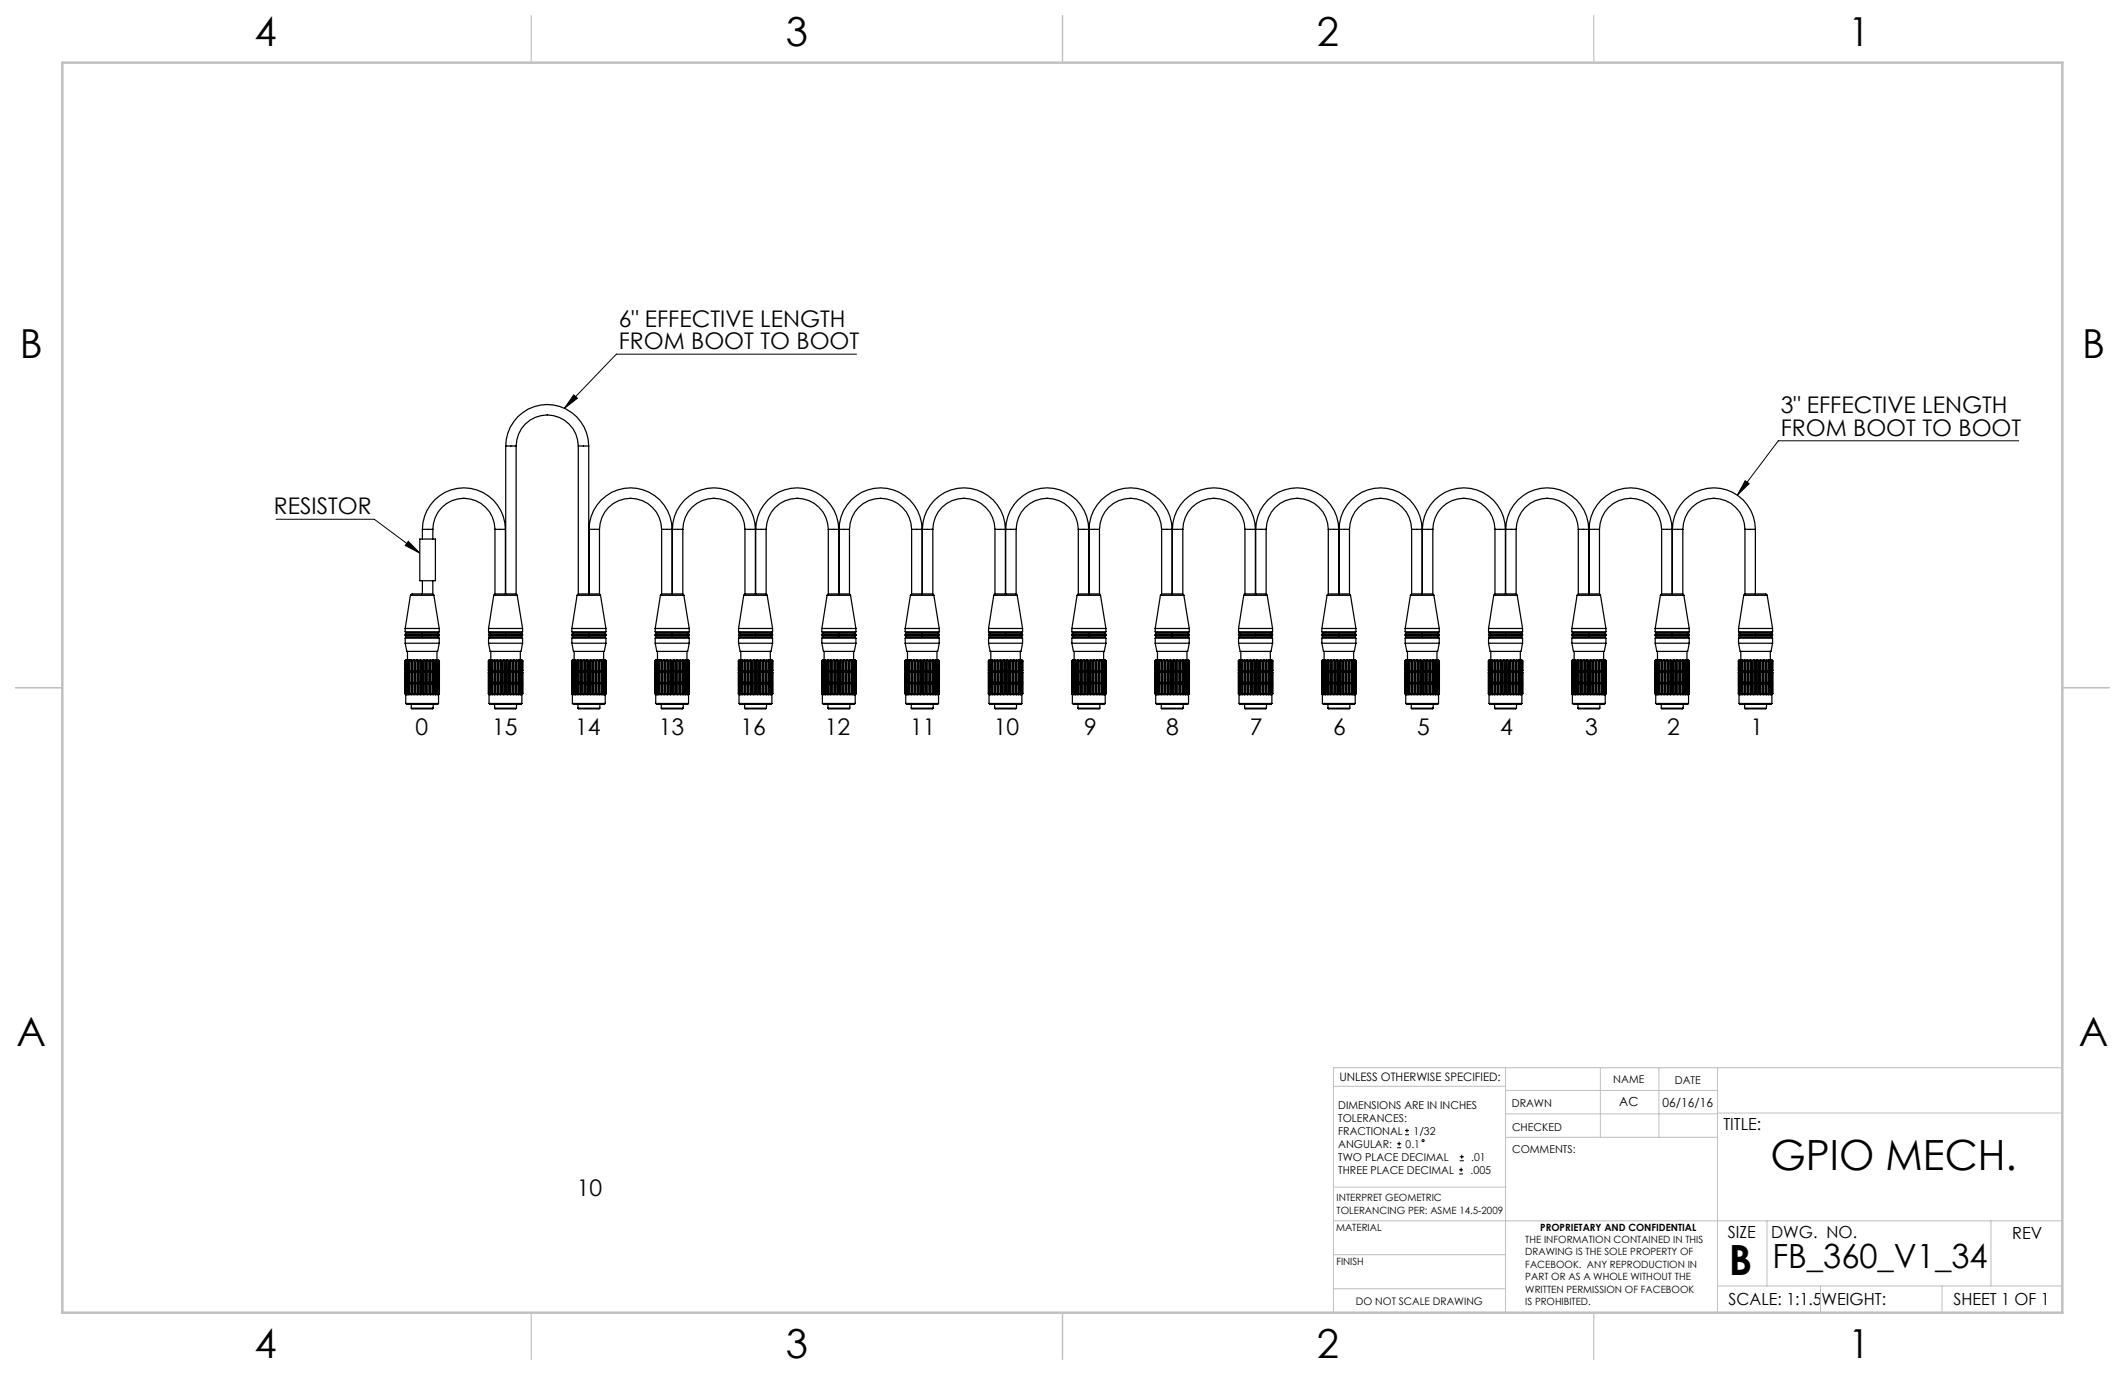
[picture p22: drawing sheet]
<svg xmlns="http://www.w3.org/2000/svg" width="432mm" height="279mm" viewBox="0 0 432 279" stroke-linecap="round" stroke-linejoin="round" font-family="sans-serif">
<defs><g id="words">
<g font-size="8.5">
<text x="359.7" y="237.7">GPIO MECH.</text>
<text x="351.3" y="259">B</text>
</g>
<g font-size="8.1">
<text x="51.7" y="9.3">4</text>
<text x="159.7" y="9.3">3</text>
<text x="267.6" y="9.3">2</text>
<text x="375.6" y="9.3">1</text>
<text x="4" y="72.8">B</text>
<text x="423.1" y="72.8">B</text>
<text x="3.3" y="212.5">A</text>
<text x="422.4" y="212.5">A</text>
<text x="51.7" y="276">4</text>
<text x="159.7" y="276">3</text>
<text x="267.6" y="276">2</text>
<text x="375.6" y="276">1</text>
</g>
<text font-size="6.8" x="360.1" y="257.6">FB_360_V1_34</text>
<g font-size="4.7">
<text x="125.7" y="66.4">6&quot; EFFECTIVE LENGTH</text>
<text x="125.7" y="71">FROM BOOT TO BOOT</text>
<text x="361.8" y="84">3&quot; EFFECTIVE LENGTH</text>
<text x="361.8" y="88.5">FROM BOOT TO BOOT</text>
<text x="55.6" y="104.4">RESISTOR</text>
<text x="84.4" y="149.4">0</text>
<text x="100" y="149.4">15</text>
<text x="116.9" y="149.4">14</text>
<text x="133.9" y="149.4">13</text>
<text x="150.5" y="149.4">16</text>
<text x="167.6" y="149.4">12</text>
<text x="184.9" y="149.4">11</text>
<text x="201.9" y="149.4">10</text>
<text x="220.3" y="149.4">9</text>
<text x="236.9" y="149.4">8</text>
<text x="253.9" y="149.4">7</text>
<text x="270.9" y="149.4">6</text>
<text x="288" y="149.4">5</text>
<text x="304.8" y="149.4">4</text>
<text x="322.1" y="149.4">3</text>
<text x="338.8" y="149.4">2</text>
<text x="355.7" y="149.4">1</text>
<text x="117.2" y="243">10</text>
</g>
<g font-size="3.4">
<text x="350.2" y="229.5">TITLE:</text>
<text x="351.1" y="251.6">SIZE</text>
<text x="359.9" y="251.6">DWG. NO.</text>
<text x="408.9" y="251.7">REV</text>
<text x="351.2" y="265.2">SCALE: 1:1.5</text>
<text x="370.1" y="265.3">WEIGHT:</text>
<text x="396.9" y="265.2">SHEET 1 OF 1</text>
</g>
<g font-size="2.5">
<text x="329" y="224.8">AC</text>
<text x="337.8" y="224.9">06/16/16</text>
</g>
<text font-size="2.4" x="272.2" y="219.7">UNLESS OTHERWISE SPECIFIED:</text>
<g font-size="2.2">
<text x="327.8" y="220.1">NAME</text>
<text x="340.3" y="220.2">DATE</text>
<text x="271.9" y="225.3">DIMENSIONS ARE IN INCHES</text>
<text x="271.9" y="227.9">TOLERANCES:</text>
<text x="307.2" y="224.9">DRAWN</text>
<text x="271.9" y="230.6">FRACTIONAL</text>
<text x="271.9" y="233.2">ANGULAR:</text>
<text x="285.6" y="233.2">0.1</text>
<text x="287.2" y="230.6">1/32</text>
<text x="307.3" y="229.8">CHECKED</text>
<text x="271.9" y="235.9">TWO PLACE DECIMAL</text>
<text x="271.9" y="238.5">THREE PLACE DECIMAL</text>
<text x="298.8" y="238.5">.005</text>
<text x="298.9" y="235.9">.01</text>
<text x="307.3" y="234.4">COMMENTS:</text>
</g>
<text font-size="2.1" x="275.5" y="265.1">DO NOT SCALE DRAWING</text>
<g font-size="2">
<text x="271.6" y="244.1">INTERPRET GEOMETRIC</text>
<text x="271.5" y="250.2">MATERIAL</text>
<text x="271.6" y="246.6">TOLERANCING PER: ASME 14.5-2009</text>
<text x="313" y="250.2">PROPRIETARY AND CONFIDENTIAL</text>
<text x="271.5" y="257">FINISH</text>
<text x="309.9" y="252.6">THE INFORMATION CONTAINED IN THIS</text>
<text x="309.9" y="255.1">DRAWING IS THE SOLE PROPERTY OF</text>
<text x="309.9" y="257.6">FACEBOOK. ANY REPRODUCTION IN</text>
<text x="309.9" y="260.1">PART OR AS A WHOLE WITHOUT THE</text>
<text x="309.9" y="262.7">WRITTEN PERMISSION OF FACEBOOK</text>
<text x="309.9" y="265.2">IS PROHIBITED.</text>
</g>
</g></defs>
<g fill="none" stroke="#000" stroke-width=".2">
<path d="M174.1 72h-48.9l-10.5 11M116.6 80.2l.7 .7-2.6 2.1zM354.6 97.7l.8 .6-2.4 2.3zM410.2 89.6h-48.8l-8.4 11M56.1 105.5h20l9.2 6.9M83 110l2.3 2.4-3-1.6zM283.9 233.2h.8M283.9 232.4h.8M284.3 232v.8M285.5 230.6h.8M285.5 229.7h.8M285.9 229.3v.9"/>
<path d="M296.5 238.5h.8M296.5 237.7h.8M296.6 235.9h.9M296.6 235.1h.9M296.9 237.3v.8M297 234.6v.9"/>
<circle cx="289.2" cy="231.8" r=".22"/>
</g>
<g fill="none" stroke="#c0c0c0" stroke-width=".2">
<path d="M305.9 217v49.7M325.2 217v14.1M337.1 217v14.1M349 217v49.7M419.1 217h-148.1v49.7M271 220.7h34.9M305.9 231.1h43.1M305.9 226.3h43.1M305.9 221.6h43.1M349 226.2h70.1M271 248.1h148.1M271 255h34.9"/>
<path d="M271 241.2h35M359.1 248.1v13.2M404.6 248.1v13.2M271 261.9h34.9M349 261.3h70.1M369.9 261.3v5.4M394.6 261.3v5.4"/>
</g>
<path d="M108 3.2v9.5M215.9 3.2v9.5M323.8 3.2v9.5M3.1 139.7h9.6M419.1 139.7h9.5M108 266.7v9.6M215.9 266.7v9.6M323.8 266.7v9.6" fill="none" stroke="#c0c0c0" stroke-width=".25"/>
<path d="M12.7 12.7h406.4v254h-406.4z" fill="none" stroke="#c0c0c0" stroke-width=".5"/>
<path d="M354.6 97.7l.8 .6-2.4 2.3zM116.6 80.2l.7 .7-2.6 2.1zM83 110l2.3 2.4-3-1.6z" fill="#000"/>
<g fill="none" stroke="#000" stroke-width=".25">
<path d="M102.8 90.6a8.4 8.4 0 0 1 8.4-8.4 8.4 8.4 0 0 1 8.4 8.4M102.8 90.6h2.1M102.8 90.6v30.1M104.9 90.6a6.3 6.3 0 0 1 6.3-6.3 6.3 6.3 0 0 1 6.3 6.3M104.9 90.6v30.1l.2 .3M117.5 90.6v30.1l-.2 .3M117.5 90.6h2.1M119.6 90.6v30.1M85.3 109.5h3.2v8.5h-3.2zM85.8 107.6a8.4 8.4 0 0 1 8.5-8.5 8.4 8.4 0 0 1 8.4 8.5M85.8 107.6h2.1M85.8 107.6v1.9"/>
<path d="M85.8 118v2.7M87.9 107.6a6.3 6.3 0 0 1 6.4-6.4 6.3 6.3 0 0 1 6.3 6.4M87.9 118v2.7l.3 .3M87.9 107.6v1.9M100.6 107.6v13.1l-.3 .3M100.6 107.6h2.1M102.7 107.6v13.1M119.7 107.6a8.4 8.4 0 0 1 8.4-8.5 8.4 8.4 0 0 1 8.5 8.5M119.7 107.6h2.1M119.7 107.6v13.1M121.8 107.6a6.3 6.3 0 0 1 6.3-6.4 6.3 6.3 0 0 1 6.3 6.4M121.8 107.6v13.1l.2 .3"/>
<path d="M134.4 107.6v13.1l-.2 .3M134.4 107.6h2.2M136.6 107.6v13.1M136.6 107.6a8.4 8.4 0 0 1 8.5-8.5 8.4 8.4 0 0 1 8.4 8.5M136.6 107.6h2.1M138.7 107.6a6.3 6.3 0 0 1 6.4-6.4 6.3 6.3 0 0 1 6.3 6.4M138.7 107.6v13.1l.3 .3M151.4 107.6v13.1l-.3 .3M151.4 107.6h2.1M153.5 107.6v13.1M153.6 107.6a8.4 8.4 0 0 1 8.4-8.5 8.4 8.4 0 0 1 8.4 8.5M153.6 107.6h2.1"/>
<path d="M153.6 107.6v13.1M155.7 107.6a6.3 6.3 0 0 1 6.3-6.4 6.3 6.3 0 0 1 6.3 6.4M155.7 107.6v13.1l.2 .3M168.3 107.6v13.1l-.2 .3M168.3 107.6h2.1M170.4 107.6v13.1M170.5 107.6a8.4 8.4 0 0 1 8.4-8.5 8.4 8.4 0 0 1 8.5 8.5M170.5 107.6h2.1M170.5 107.6v13.1M172.6 107.6a6.3 6.3 0 0 1 6.3-6.4 6.3 6.3 0 0 1 6.3 6.4M172.6 107.6v13.1l.2 .3M185.2 107.6v13.1l-.2 .3"/>
<path d="M185.2 107.6h2.2M187.4 107.6v13.1M187.4 107.6a8.4 8.4 0 0 1 8.5-8.5 8.4 8.4 0 0 1 8.4 8.5M187.4 107.6h2.1M189.5 107.6a6.3 6.3 0 0 1 6.4-6.4 6.3 6.3 0 0 1 6.3 6.4M189.5 107.6v13.1l.3 .3M202.2 107.6v13.1l-.3 .3M202.2 107.6h2.1M204.3 107.6v13.1M204.4 107.6a8.4 8.4 0 0 1 8.4-8.5 8.4 8.4 0 0 1 8.4 8.5M204.4 107.6h2.1M204.4 107.6v13.1"/>
<path d="M206.5 107.6a6.3 6.3 0 0 1 6.3-6.4 6.3 6.3 0 0 1 6.3 6.4M206.5 107.6v13.1l.2 .3M219.1 107.6v13.1l-.2 .3M219.1 107.6h2.1M221.2 107.6v13.1M221.3 107.6a8.4 8.4 0 0 1 8.4-8.5 8.4 8.4 0 0 1 8.5 8.5M221.3 107.6h2.1M221.3 107.6v13.1M223.4 107.6a6.3 6.3 0 0 1 6.3-6.4 6.3 6.3 0 0 1 6.3 6.4M223.4 107.6v13.1l.2 .3M236 107.6v13.1l-.2 .3M236 107.6h2.2"/>
<path d="M238.2 107.6v13.1M238.2 107.6a8.4 8.4 0 0 1 8.5-8.5 8.4 8.4 0 0 1 8.4 8.5M238.2 107.6h2.1M240.3 107.6a6.3 6.3 0 0 1 6.4-6.4 6.3 6.3 0 0 1 6.3 6.4M240.3 107.6v13.1l.3 .3M253 107.6v13.1l-.3 .3M253 107.6h2.1M255.1 107.6v13.1M255.2 107.6a8.4 8.4 0 0 1 8.4-8.5 8.4 8.4 0 0 1 8.4 8.5M255.2 107.6h2.1M255.2 107.6v13.1M257.3 107.6a6.3 6.3 0 0 1 6.3-6.4 6.3 6.3 0 0 1 6.3 6.4"/>
<path d="M257.3 107.6v13.1l.2 .3M269.9 107.6v13.1l-.2 .3M269.9 107.6h2.1M272 107.6v13.1M272.1 107.6a8.4 8.4 0 0 1 8.4-8.5 8.4 8.4 0 0 1 8.5 8.5M272.1 107.6h2.1M272.1 107.6v13.1M274.2 107.6a6.3 6.3 0 0 1 6.3-6.4 6.3 6.3 0 0 1 6.3 6.4M274.2 107.6v13.1l.2 .3M286.8 107.6v13.1l-.2 .3M286.8 107.6h2.2M289 107.6v13.1"/>
<path d="M289 107.6a8.4 8.4 0 0 1 8.5-8.5 8.4 8.4 0 0 1 8.4 8.5M289 107.6h2.1M291.1 107.6a6.3 6.3 0 0 1 6.4-6.4 6.3 6.3 0 0 1 6.3 6.4M291.1 107.6v13.1l.3 .3M303.8 107.6v13.1l-.3 .3M303.8 107.6h2.1M305.9 107.6v13.1M306 107.6a8.4 8.4 0 0 1 8.4-8.5 8.4 8.4 0 0 1 8.4 8.5M306 107.6h2.1M306 107.6v13.1M308.1 107.6a6.3 6.3 0 0 1 6.3-6.4 6.3 6.3 0 0 1 6.3 6.4M308.1 107.6v13.1l.2 .3"/>
<path d="M320.7 107.6v13.1l-.2 .3M320.7 107.6h2.1M322.8 107.6v13.1M322.9 107.6a8.4 8.4 0 0 1 8.4-8.5 8.4 8.4 0 0 1 8.5 8.5M322.9 107.6h2.1M322.9 107.6v13.1M325 107.6a6.3 6.3 0 0 1 6.3-6.4 6.3 6.3 0 0 1 6.3 6.4M325 107.6v13.1l.2 .3M337.6 107.6v13.1l-.2 .3M337.6 107.6h2.2M339.8 107.6v13.1M339.8 107.6a8.4 8.4 0 0 1 8.5-8.5 8.4 8.4 0 0 1 8.4 8.5"/>
<path d="M339.8 107.6h2.1M341.9 107.6a6.3 6.3 0 0 1 6.4-6.4 6.3 6.3 0 0 1 6.3 6.4M341.9 107.6v13.1l.3 .3M354.6 107.6v13.1l-.3 .3M354.6 107.6h2.1M356.7 107.6v13.1M82.3 138.6h.1M82.3 136.3h.1M82.3 136.6h.1M82.3 139h.1M82.3 134.3h.1M82.3 138.6l.1 .2"/>
<path d="M82.3 136.3l.1 .2M82.3 134.3v2M82.3 136.6v2M82.3 139v2M82.3 128.4h7M82.3 127.7h7M82.3 130.7h7M82.3 129.7h7M82.3 129.2h7M82.3 128.9h7M82.3 130.7l.4 1.7h6.2l.4-1.7M82.3 127.7v.7"/>
<path d="M82.3 128.9v.3M82.3 129.7v1M82.3 128.4l.3 .2M82.3 129.2l.3 .2M82.3 138.6l.2 .2M82.3 136.3l.2 .2M82.4 138.6h.1M82.4 139h.1M82.4 136.3h.1M82.4 136.6h.1M82.4 134.3h.1M82.4 138.8h.1"/>
<path d="M82.4 136.5h.1M82.4 134.3v2M82.4 136.6v2M82.4 139v2M82.4 138.6l.1 .2M82.4 136.3l.1 .2M82.4 136.5l-.1 .1M82.4 138.8l-.1 .2M82.5 138.6l.3 .2M82.5 134.3v2M82.5 136.6v2M82.5 139v2"/>
<path d="M82.5 136.3l.3 .2M82.5 138.8h.3M82.5 136.5h.3M82.5 134.1h.3M82.5 134.1l-.2 .2M82.5 138.8l-.1 .2M82.5 136.5l-.1 .1M82.5 134.1l-.1 .2M82.5 136.5l-.2 .1M82.5 138.8l-.2 .2M82.6 128.6h6.4M82.6 129.4h6.4"/>
<path d="M82.6 129.4l-.3 .3M82.6 128.6l-.3 .3M82.7 138.6h.1M82.7 139h.1M82.7 136.3h.1M82.7 136.6h.1M82.7 134.3h.1M82.7 138.6l.1 .2M82.7 136.3l.1 .2M82.7 134.3v2M82.7 136.6v2M82.7 139v2"/>
<path d="M82.8 138.8h.3M82.8 136.5h.3M82.8 134.1h.3M82.8 138.8l-.1 .2M82.8 136.5l-.1 .1M82.8 134.1l-.1 .2M82.8 136.5l-.3 .1M82.8 138.8l-.3 .2M82.8 134.1l-.3 .2M82.8 132.4v1.7M82.8 134.3v2M82.8 136.6v2"/>
<path d="M82.8 139v2M82.8 138.6l.3 .2M82.8 136.3l.3 .2M83.1 134.1h.5M83.1 138.8h.5M83.1 136.5h.5M83.1 134.1v.2M83.1 138.8v.2M83.1 136.5v.1M83.1 134.1v7M83.1 136.5l-.3 .1M83.1 138.8l-.3 .2"/>
<path d="M83.1 134.1l-.3 .2M83.1 134.3h.2M83.1 138.6h.2M83.1 139h.2M83.1 136.3h.2M83.1 136.6h.2M83.1 138.6v.2M83.1 136.3v.2M83.1 134.3v2M83.1 136.6v2M83.1 139v2M83.3 136.3l.3 .2"/>
<path d="M83.3 134.3v2M83.3 136.6v2M83.3 139v2M83.3 138.6l.3 .2M83.4 121h4.8M83.4 121l-1.1 6.7M83.6 138.8h.5M83.6 136.5h.5M83.6 134.1h.5M83.6 134.1v7M83.6 138.8v.2M83.6 136.5v.1"/>
<path d="M83.6 134.1v.2M83.6 134.1l-.3 .2M83.6 136.5l-.3 .1M83.6 138.8l-.3 .2M83.6 138.6h.2M83.6 139h.2M83.6 136.3h.2M83.6 136.6h.2M83.6 134.3h.2M83.6 138.6v.2M83.6 136.3v.2M83.6 134.3v2"/>
<path d="M83.6 136.6v2M83.6 139v2M83.8 138.6l.3 .2M83.8 134.3v2M83.8 136.6v2M83.8 139v2M83.8 136.3l.3 .2M84.1 138.8h.7M84.1 136.5h.7M84.1 134.1h.7M84.1 138.8l.2 .2M84.1 136.5l.2 .1"/>
<path d="M84.1 134.1l.2 .2M84.1 134.1v7M84.1 136.5l-.3 .1M84.1 138.8l-.3 .2M84.1 134.1l-.3 .2M84.3 138.6h.2M84.3 139h.2M84.3 136.3h.2M84.3 136.6h.2M84.3 134.3h.2M84.3 138.6l-.2 .2M84.3 136.3l-.2 .2"/>
<path d="M84.3 134.3v2M84.3 136.6v2M84.3 139v2M84.5 138.6l.3 .2M84.5 134.3v2M84.5 136.6v2M84.5 139v2M84.5 136.3l.3 .2M84.8 138.8h.6M84.8 134.1h.6M84.8 136.5h.6M84.8 134.1l.2 .2"/>
<path d="M84.8 138.8l.2 .2M84.8 136.5l.2 .1M84.8 134.1v7M84.8 136.5l-.3 .1M84.8 138.8l-.3 .2M84.8 134.1l-.3 .2M85 138.6h.2M85 134.3h.2M85 139h.2M85 136.3h.2M85 136.6h.2M85 138.6l-.2 .2"/>
<path d="M85 136.3l-.2 .2M85 134.3v2M85 136.6v2M85 139v2M85.2 138.6l.2 .2M85.2 134.3v2M85.2 136.6v2M85.2 139v2M85.2 136.3l.2 .2M85.4 138.8h.7M85.4 134.1h.7M85.4 136.5h.7"/>
<path d="M85.4 134.1l.3 .2M85.4 138.8l.3 .2M85.4 136.5l.3 .1M85.4 134.1v7M85.4 136.5l-.2 .1M85.4 134.1l-.2 .2M85.4 138.8l-.2 .2M85.7 139h.2M85.7 138.6h.2M85.7 134.3h.2M85.7 136.3h.2M85.7 136.6h.2"/>
<path d="M85.7 134.3v2M85.7 136.6v2M85.7 139v2M85.7 138.6l-.3 .2M85.7 136.3l-.3 .2M85.9 134.3v2M85.9 136.6v2M85.9 139v2M85.9 138.6l.2 .2M85.9 136.3l.2 .2M86.1 138.8h.7M86.1 134.1h.7"/>
<path d="M86.1 136.5h.7M86.1 134.1l-.2 .2M86.1 138.8l-.2 .2M86.1 136.5l-.2 .1M86.1 134.1v7M86.1 136.5l.3 .1M86.1 134.1l.3 .2M86.1 138.8l.3 .2M86.4 138.6h.2M86.4 134.3h.2M86.4 139h.2M86.4 136.6h.2"/>
<path d="M86.4 136.3h.2M86.4 138.6l-.3 .2M86.4 134.3v2M86.4 136.6v2M86.4 139v2M86.4 136.3l-.3 .2M86.6 138.6l.2 .2M86.6 136.3l.2 .2M86.6 134.3v2M86.6 136.6v2M86.6 139v2M86.8 138.8h.7"/>
<path d="M86.8 134.1h.7M86.8 136.5h.7M86.8 134.1l-.2 .2M86.8 138.8l-.2 .2M86.8 136.5l-.2 .1M86.8 134.1v7M86.8 136.5l.3 .1M86.8 134.1l.3 .2M86.8 138.8l.3 .2M87.1 138.6h.2M87.1 134.3h.2M87.1 139h.2"/>
<path d="M87.1 136.3h.2M87.1 136.6h.2M87.1 138.6l-.3 .2M87.1 134.3v2M87.1 136.6v2M87.1 139v2M87.1 136.3l-.3 .2M87.3 138.6l.2 .2M87.3 136.3l.2 .2M87.3 134.3v2M87.3 136.6v2M87.3 139v2"/>
<path d="M87.5 136.5h.5M87.5 138.8h.5M87.5 134.1h.5M87.5 134.1l-.2 .2M87.5 138.8l-.2 .2M87.5 136.5l-.2 .1M87.5 134.1v7M87.5 136.5l.3 .1M87.5 134.1l.3 .2M87.5 138.8l.3 .2M87.7 120.7h-4l-.3 .3M87.8 136.6h.1"/>
<path d="M87.8 138.6h.1M87.8 134.3h.1M87.8 139h.1M87.8 136.3h.1M87.8 138.6l-.3 .2M87.8 134.3v2M87.8 136.6v2M87.8 139v2M87.8 136.3l-.3 .2M87.9 134.3v2M87.9 136.6v2M87.9 139v2"/>
<path d="M87.9 138.6l.1 .2M87.9 136.3l.1 .2M88 138.8h.5M88 134.1h.5M88 136.5h.5M88 134.1v7M88 136.5l-.1 .1M88 134.1l-.1 .2M88 138.8l-.1 .2M88 136.5l.3 .1M88 134.1l.3 .2M88 138.8l.3 .2"/>
<path d="M88.2 121l1.1 6.7M88.3 138.6h.1M88.3 134.3h.1M88.3 139h.1M88.3 136.3h.1M88.3 136.6h.1M88.3 134.3v2M88.3 136.6v2M88.3 139v2M88.3 138.6l-.3 .2M88.3 136.3l-.3 .2M88.4 138.6l.1 .2"/>
<path d="M88.4 136.3l.1 .2M88.4 134.3v2M88.4 136.6v2M88.4 139v2M88.5 138.8h.3M88.5 134.1h.3M88.5 136.5h.3M88.5 134.1v7M88.5 134.1l.3 .2M88.5 134.1l-.1 .2M88.5 138.8l-.1 .2M88.5 136.5l-.1 .1"/>
<path d="M88.5 136.5l.3 .1M88.5 138.8l.3 .2M88.8 138.6h.1M88.8 134.3h.1M88.8 139h.1M88.8 136.6h.1M88.8 136.3h.1M88.8 138.6l-.3 .2M88.8 134.3v2M88.8 136.6v2M88.8 139v2M88.8 136.3l-.3 .2"/>
<path d="M88.8 132.4v1.7M88.8 138.8h.2M88.8 134.1h.2M88.8 136.5h.2M88.8 134.1l.1 .2M88.8 138.8l.1 .2M88.8 136.5l.1 .1M88.8 136.5l.3 .1M88.8 134.1l.3 .2M88.8 138.8l.3 .2M88.9 138.6l-.1 .2M88.9 136.3l-.1 .2"/>
<path d="M88.9 134.3v2M88.9 136.6v2M88.9 139v2M89 129.4l.3 .3M89 128.6l.3 .3M89 138.8h.1M89 134.1l.3 .2M89 136.5h.1M89 134.1l.1 .2M89 138.8l.1 .2M89 136.5l.1 .1M89 136.5l.3 .1"/>
<path d="M89 138.8l.3 .2M89.1 138.6h.1M89.1 134.3h.1M89.1 139h.1M89.1 136.6h.1M89.1 136.3h.1M89.1 138.6l-.3 .2M89.1 134.3v2M89.1 136.6v2M89.1 139v2M89.1 136.3l-.3 .2M89.1 138.8l.2 .2"/>
<path d="M89.1 136.5l.2 .1M89.1 138.6l-.1 .2M89.1 136.3l-.1 .2M89.3 138.6h.1M89.3 134.3h.1M89.3 139h.1M89.3 136.6h.1M89.3 136.3h.1M89.3 127.7v.7M89.3 128.9v.3M89.3 129.7v1M89.3 134.3v2"/>
<path d="M89.3 136.6v2M89.3 139v2M89.3 128.4l-.3 .2M89.3 129.2l-.3 .2M89.3 138.6l-.3 .2M89.3 136.3l-.3 .2M89.3 138.6l-.2 .2M89.3 136.3l-.2 .2M99.2 138.6h.1M99.2 136.3h.1M99.2 136.6h.1M99.2 139h.1"/>
<path d="M99.2 134.3h.1M99.2 138.6l.2 .2M99.2 136.3l.2 .2M99.2 134.3v2M99.2 136.6v2M99.2 139v2M99.3 128.4h6.9M99.3 127.7h6.9M99.3 130.7h6.9M99.3 129.7h6.9M99.3 129.2h6.9M99.3 128.9h6.9"/>
<path d="M99.3 130.7l.3 1.7h6.3l.3-1.7M99.3 127.7v.7M99.3 128.9v.3M99.3 129.7v1M99.3 134.3v2M99.3 136.6v2M99.3 139v2M99.3 128.4l.2 .2M99.3 129.2l.2 .2M99.3 138.6l.1 .2M99.3 136.3l.1 .2M99.4 138.6h.1"/>
<path d="M99.4 139h.1M99.4 136.3h.1M99.4 136.6h.1M99.4 134.3h.1M99.4 138.8h.1M99.4 136.5h.1M99.4 134.3v2M99.4 136.6v2M99.4 139v2M99.4 138.6v.2M99.4 136.3v.2M99.4 136.5l-.2 .1"/>
<path d="M99.4 138.8l-.2 .2M99.4 138.6l.3 .2M99.4 136.3l.3 .2M99.4 138.8h.3M99.4 136.5h.3M99.4 134.1h.3M99.4 134.1l-.2 .2M99.4 138.8v.2M99.4 136.5v.1M99.4 134.1v.2M99.4 136.5l-.1 .1M99.4 134.1l-.1 .2"/>
<path d="M99.4 138.8l-.1 .2M99.5 128.6h6.4M99.5 129.4h6.4M99.5 128.6l-.2 .3M99.5 129.4l-.2 .3M99.7 138.6h.1M99.7 139h.1M99.7 136.3h.1M99.7 136.6h.1M99.7 134.3h.1M99.7 138.6v.2M99.7 136.3v.2"/>
<path d="M99.7 134.3v2M99.7 136.6v2M99.7 139v2M99.7 138.8h.3M99.7 136.5h.3M99.7 134.1h.3M99.7 138.8v.2M99.7 136.5v.1M99.7 134.1v.2M99.7 136.5l-.3 .1M99.7 138.8l-.3 .2M99.7 134.1l-.3 .2"/>
<path d="M99.7 132.4v1.7M99.7 138.6l.3 .2M99.7 136.3l.3 .2M100 134.1l.2 .2M100 134.1h.5M100 138.8h.5M100 138.8l.2 .2M100 136.5h.5M100 136.5l.2 .1M100 134.1v7M100 136.5l-.3 .1M100 138.8l-.3 .2"/>
<path d="M100 134.1l-.3 .2M100.2 138.6l-.2 .2M100.2 136.3l-.2 .2M100.2 136.3l.3 .2M100.2 134.3v2M100.2 136.6v2M100.2 139v2M100.2 138.6l.3 .2M100.3 121h4.8M100.3 121l-1 6.7M100.5 138.8h.6M100.5 136.5h.6"/>
<path d="M100.5 134.1h.6M100.5 134.1v7M100.5 138.8l.1 .2M100.5 136.5l.1 .1M100.5 134.1l.1 .2M100.5 134.1l-.3 .2M100.5 136.5l-.3 .1M100.5 138.8l-.3 .2M100.6 138.6h.2M100.6 139h.2M100.6 136.3h.2M100.6 136.6h.2"/>
<path d="M100.6 134.3h.2M100.6 134.3v2M100.6 136.6v2M100.6 139v2M100.6 138.6l-.1 .2M100.6 136.3l-.1 .2M100.8 138.6l.3 .2M100.8 134.3v2M100.8 136.6v2M100.8 139v2M100.8 136.3l.3 .2M100.8 120.7h1.9"/>
<path d="M101.1 138.8h.6M101.1 136.5h.6M101.1 134.1h.6M101.1 138.8l.1 .2M101.1 136.5l.1 .1M101.1 134.1l.1 .2M101.1 134.1v7M101.1 136.5l-.3 .1M101.1 138.8l-.3 .2M101.1 134.1l-.3 .2M101.2 138.6h.2M101.2 139h.2"/>
<path d="M101.2 136.3h.2M101.2 136.6h.2M101.2 134.3h.2M101.2 138.6l-.1 .2M101.2 136.3l-.1 .2M101.2 134.3v2M101.2 136.6v2M101.2 139v2M101.4 138.6l.3 .2M101.4 134.3v2M101.4 136.6v2M101.4 139v2"/>
<path d="M101.4 136.3l.3 .2M101.7 138.8h.7M101.7 134.1h.7M101.7 136.5h.7M101.7 134.1l.2 .2M101.7 138.8l.2 .2M101.7 136.5l.2 .1M101.7 134.1v7M101.7 136.5l-.3 .1M101.7 138.8l-.3 .2M101.7 134.1l-.3 .2M101.9 138.6h.2"/>
<path d="M101.9 134.3h.2M101.9 139h.2M101.9 136.3h.2M101.9 136.6h.2M101.9 138.6l-.2 .2M101.9 136.3l-.2 .2M101.9 134.3v2M101.9 136.6v2M101.9 139v2M102.1 138.6l.3 .2M102.1 134.3v2M102.1 136.6v2"/>
<path d="M102.1 139v2M102.1 136.3l.3 .2M102.4 138.8h.7M102.4 134.1h.7M102.4 136.5h.7M102.4 138.8l.2 .2M102.4 134.1l.2 .2M102.4 136.5l.2 .1M102.4 134.1v7M102.4 136.5l-.3 .1M102.4 134.1l-.3 .2M102.4 138.8l-.3 .2"/>
<path d="M102.6 139h.2M102.6 138.6h.2M102.6 136.6h.2M102.6 134.3h.2M102.6 136.3h.2M102.6 134.3v2M102.6 136.6v2M102.6 139v2M102.6 138.6l-.2 .2M102.6 136.3l-.2 .2M102.7 120.7h2M102.8 134.3v2"/>
<path d="M102.8 136.6v2M102.8 139v2M102.8 138.6l.3 .2M102.8 136.3l.3 .2M103.1 138.8h.7M103.1 134.1h.7M103.1 136.5h.7M103.1 138.8l-.3 .2M103.1 134.1l-.3 .2M103.1 136.5l-.3 .1M103.1 134.1v7M103.1 136.5l.3 .1"/>
<path d="M103.1 134.1l.3 .2M103.1 138.8l.3 .2M103.4 138.6h.1M103.4 134.3h.1M103.4 139h.1M103.4 136.6h.1M103.4 136.3h.1M103.4 134.3v2M103.4 136.6v2M103.4 139v2M103.4 138.6l-.3 .2M103.4 136.3l-.3 .2"/>
<path d="M103.5 138.6l.3 .2M103.5 136.3l.3 .2M103.5 134.3v2M103.5 136.6v2M103.5 139v2M103.8 138.8h.6M103.8 134.1h.6M103.8 136.5h.6M103.8 134.1l-.3 .2M103.8 138.8l-.3 .2M103.8 136.5l-.3 .1M103.8 134.1v7"/>
<path d="M103.8 136.5l.3 .1M103.8 134.1l.3 .2M103.8 138.8l.3 .2M104.1 138.6h.1M104.1 134.3h.1M104.1 139h.1M104.1 136.3h.1M104.1 136.6h.1M104.1 138.6l-.3 .2M104.1 134.3v2M104.1 136.6v2M104.1 139v2"/>
<path d="M104.1 136.3l-.3 .2M104.2 138.6l.2 .2M104.2 136.3l.2 .2M104.2 134.3v2M104.2 136.6v2M104.2 139v2M104.4 136.5h.6M104.4 138.8h.6M104.4 134.1h.6M104.4 134.1l-.2 .2M104.4 138.8l-.2 .2M104.4 136.5l-.2 .1"/>
<path d="M104.4 134.1v7M104.4 136.5l.3 .1M104.4 134.1l.3 .2M104.4 138.8l.3 .2M104.7 136.6h.1M104.7 138.6h.1M104.7 134.3h.1M104.7 139h.1M104.7 136.3h.1M104.7 138.6l-.3 .2M104.7 134.3v2M104.7 136.6v2"/>
<path d="M104.7 139v2M104.7 136.3l-.3 .2M104.8 138.6l.2 .2M104.8 136.3l.2 .2M104.8 134.3v2M104.8 136.6v2M104.8 139v2M105 138.8h.4M105 134.1h.4M105 136.5h.4M105 134.1v7M105 136.5l-.2 .1"/>
<path d="M105 134.1l-.2 .2M105 138.8l-.2 .2M105 136.5l.3 .1M105 134.1l.3 .2M105 138.8l.3 .2M105.1 121l1.1 6.7M105.3 138.6h.1M105.3 134.3h.1M105.3 139h.1M105.3 136.3h.1M105.3 136.6h.1M105.3 134.3v2"/>
<path d="M105.3 136.6v2M105.3 139v2M105.3 138.6l-.3 .2M105.3 136.3l-.3 .2M105.4 138.6v.2M105.4 136.3v.2M105.4 134.3v2M105.4 136.6v2M105.4 139v2M105.4 138.8h.4M105.4 134.1h.4M105.4 136.5h.4"/>
<path d="M105.4 134.1v.2M105.4 138.8v.2M105.4 136.5v.1M105.4 134.1v7M105.4 136.5l.3 .1M105.4 134.1l.3 .2M105.4 138.8l.3 .2M105.7 138.6h.1M105.7 134.3h.1M105.7 139h.1M105.7 136.6h.1M105.7 136.3h.1"/>
<path d="M105.7 134.3v2M105.7 136.6v2M105.7 139v2M105.7 138.6l-.3 .2M105.7 136.3l-.3 .2M105.7 132.4v1.7M105.8 138.8h.2M105.8 134.1h.2M105.8 136.5h.2M105.8 134.1v.2M105.8 138.8v.2M105.8 136.5v.1"/>
<path d="M105.8 136.5l.2 .1M105.8 134.1l.2 .2M105.8 138.8l.2 .2M105.8 138.6v.2M105.8 136.3v.2M105.8 134.3v2M105.8 136.6v2M105.8 139v2M105.9 128.6l.3 .3M105.9 129.4l.3 .3M106 138.8h.1M106 134.1l.2 .2"/>
<path d="M106 136.5h.1M106 134.1l.1 .2M106 138.8l.1 .2M106 136.5l.1 .1M106 136.5l.2 .1M106 138.8l.2 .2M106 138.6h.1M106 134.3h.1M106 139h.1M106 136.6h.1M106 136.3h.1M106 138.6l-.2 .2"/>
<path d="M106 134.3v2M106 136.6v2M106 139v2M106 136.3l-.2 .2M106.1 134.3v2M106.1 136.6v2M106.1 139v2M106.1 138.6l-.1 .2M106.1 136.3l-.1 .2M106.2 138.6h.1M106.2 134.3h.1M106.2 139h.1"/>
<path d="M106.2 136.6h.1M106.2 136.3h.1M106.2 127.7v.7M106.2 128.9v.3M106.2 129.7v1M106.2 134.3v2M106.2 136.6v2M106.2 139v2M106.2 128.4l-.3 .2M106.2 129.2l-.3 .2M106.2 138.6l-.2 .2M106.2 136.3l-.2 .2"/>
<path d="M116.2 138.6h.1M116.2 136.3h.1M116.2 136.6h.1M116.2 139h.1M116.2 134.3h.1M116.2 138.6l.1 .2M116.2 136.3l.1 .2M116.2 134.3v2M116.2 136.6v2M116.2 139v2M116.2 127.7h6.9M116.2 128.4h6.9"/>
<path d="M116.2 130.7h6.9M116.2 129.7h6.9M116.2 130.7l.3 1.7h6.3l.3-1.7M116.2 129.2h6.9M116.2 128.9h6.9M116.2 127.7v.7M116.2 128.9v.3M116.2 129.7v1M116.2 129.2l.3 .2M116.2 128.4l.3 .2M116.2 138.6l.2 .2M116.2 136.3l.2 .2"/>
<path d="M116.3 138.6h.1M116.3 139h.1M116.3 136.3h.1M116.3 136.6h.1M116.3 134.3h.1M116.3 138.8h.1M116.3 136.5h.1M116.3 134.3v2M116.3 136.6v2M116.3 139v2M116.3 138.6l.1 .2M116.3 136.3l.1 .2"/>
<path d="M116.3 136.5l-.1 .1M116.3 138.8l-.1 .2M116.3 138.6l.3 .2M116.3 136.3l.3 .2M116.4 138.8h.2M116.4 136.5h.2M116.4 134.1h.2M116.4 134.1l-.2 .2M116.4 138.8l-.1 .2M116.4 136.5l-.1 .1M116.4 134.1l-.1 .2M116.4 136.5l-.2 .1"/>
<path d="M116.4 138.8l-.2 .2M116.5 129.4h6.4M116.5 128.6h6.4M116.5 129.4l-.3 .3M116.5 128.6l-.3 .3M116.6 138.6h.1M116.6 139h.1M116.6 136.3h.1M116.6 136.6h.1M116.6 134.3h.1M116.6 138.6v.2M116.6 136.3v.2"/>
<path d="M116.6 134.3v2M116.6 136.6v2M116.6 139v2M116.6 138.8h.3M116.6 136.5h.3M116.6 134.1h.3M116.6 138.8v.2M116.6 136.5v.1M116.6 134.1v.2M116.6 136.5l-.3 .1M116.6 138.8l-.3 .2M116.6 134.1l-.3 .2"/>
<path d="M116.7 132.4v1.7M116.7 134.3v2M116.7 136.6v2M116.7 139v2M116.7 138.6l.2 .2M116.7 136.3l.2 .2M116.9 134.1h.5M116.9 138.8h.5M116.9 136.5h.5M116.9 134.1l.1 .2M116.9 138.8l.1 .2M116.9 136.5l.1 .1"/>
<path d="M116.9 134.1v7M116.9 136.5l-.2 .1M116.9 138.8l-.2 .2M116.9 134.1l-.2 .2M117 134.3h.1M117 138.6h.1M117 139h.1M117 136.3h.1M117 136.6h.1M117 138.6l-.1 .2M117 136.3l-.1 .2M117 134.3v2"/>
<path d="M117 136.6v2M117 139v2M117.1 136.3l.3 .2M117.1 134.3v2M117.1 136.6v2M117.1 139v2M117.1 138.6l.3 .2M117.3 121h4.7M117.3 121l-1.1 6.7M117.4 138.8h.6M117.4 136.5h.6M117.4 134.1h.6"/>
<path d="M117.4 134.1v7M117.4 138.8l.1 .2M117.4 136.5l.1 .1M117.4 134.1l.1 .2M117.4 134.1l-.3 .2M117.4 136.5l-.3 .1M117.4 138.8l-.3 .2M117.5 138.6h.2M117.5 139h.2M117.5 136.3h.2M117.5 136.6h.2M117.5 134.3h.2"/>
<path d="M117.5 134.3v2M117.5 136.6v2M117.5 139v2M117.5 138.6l-.1 .2M117.5 136.3l-.1 .2M117.7 138.6l.3 .2M117.7 134.3v2M117.7 136.6v2M117.7 139v2M117.7 136.3l.3 .2M117.7 120.7h2M118 138.8h.6"/>
<path d="M118 136.5h.6M118 134.1h.6M118 138.8l.1 .2M118 136.5l.1 .1M118 134.1l.1 .2M118 134.1v7M118 136.5l-.3 .1M118 138.8l-.3 .2M118 134.1l-.3 .2M118.1 138.6h.2M118.1 139h.2M118.1 136.3h.2"/>
<path d="M118.1 136.6h.2M118.1 134.3h.2M118.1 138.6l-.1 .2M118.1 136.3l-.1 .2M118.1 134.3v2M118.1 136.6v2M118.1 139v2M118.3 138.6l.3 .2M118.3 134.3v2M118.3 136.6v2M118.3 139v2M118.3 136.3l.3 .2"/>
<path d="M118.6 138.8h.7M118.6 134.1h.7M118.6 136.5h.7M118.6 134.1l.3 .2M118.6 138.8l.3 .2M118.6 136.5l.3 .1M118.6 134.1v7M118.6 136.5l-.3 .1M118.6 138.8l-.3 .2M118.6 134.1l-.3 .2M118.9 138.6h.1M118.9 134.3h.1"/>
<path d="M118.9 139h.1M118.9 136.3h.1M118.9 136.6h.1M118.9 138.6l-.3 .2M118.9 136.3l-.3 .2M118.9 134.3v2M118.9 136.6v2M118.9 139v2M119 138.6l.3 .2M119 134.3v2M119 136.6v2M119 139v2"/>
<path d="M119 136.3l.3 .2M119.3 134.1h.7M119.3 138.8h.7M119.3 136.5h.7M119.3 134.1l.3 .2M119.3 138.8l.3 .2M119.3 136.5l.3 .1M119.3 134.1v7M119.3 136.5l-.3 .1M119.3 134.1l-.3 .2M119.3 138.8l-.3 .2M119.6 134.3h.2"/>
<path d="M119.6 139h.2M119.6 136.3h.2M119.6 138.6h.2M119.6 136.6h.2M119.6 134.3v2M119.6 136.6v2M119.6 139v2M119.6 138.6l-.3 .2M119.6 136.3l-.3 .2M119.7 120.7h1.9M119.8 134.3v2M119.8 136.6v2"/>
<path d="M119.8 139v2M119.8 138.6l.2 .2M119.8 136.3l.2 .2M120 138.8h.7M120 134.1h.7M120 136.5h.7M120 134.1l-.2 .2M120 138.8l-.2 .2M120 136.5l-.2 .1M120 134.1v7M120 136.5l.3 .1M120 134.1l.3 .2"/>
<path d="M120 138.8l.3 .2M120.3 138.6h.2M120.3 134.3h.2M120.3 139h.2M120.3 136.6h.2M120.3 136.3h.2M120.3 138.6l-.3 .2M120.3 134.3v2M120.3 136.6v2M120.3 139v2M120.3 136.3l-.3 .2M120.5 138.6l.2 .2"/>
<path d="M120.5 136.3l.2 .2M120.5 134.3v2M120.5 136.6v2M120.5 139v2M120.7 138.8h.6M120.7 134.1h.6M120.7 136.5h.6M120.7 134.1l-.2 .2M120.7 138.8l-.2 .2M120.7 136.5l-.2 .1M120.7 134.1v7M120.7 136.5l.3 .1"/>
<path d="M120.7 134.1l.3 .2M120.7 138.8l.3 .2M121 138.6h.2M121 134.3h.2M121 139h.2M121 136.3h.2M121 136.6h.2M121 138.6l-.3 .2M121 134.3v2M121 136.6v2M121 139v2M121 136.3l-.3 .2"/>
<path d="M121.2 138.6l.1 .2M121.2 136.3l.1 .2M121.2 134.3v2M121.2 136.6v2M121.2 139v2M121.3 136.5h.6M121.3 138.8h.6M121.3 134.1h.6M121.3 134.1l-.1 .2M121.3 138.8l-.1 .2M121.3 136.5l-.1 .1M121.3 134.1v7"/>
<path d="M121.3 136.5l.3 .1M121.3 134.1l.3 .2M121.3 138.8l.3 .2M121.6 136.6h.2M121.6 138.6h.2M121.6 134.3h.2M121.6 139h.2M121.6 136.3h.2M121.6 138.6l-.3 .2M121.6 134.3v2M121.6 136.6v2M121.6 139v2"/>
<path d="M121.6 136.3l-.3 .2M121.8 138.6l.1 .2M121.8 136.3l.1 .2M121.8 134.3v2M121.8 136.6v2M121.8 139v2M121.9 138.8h.4M121.9 134.1h.4M121.9 136.5h.4M121.9 134.1v7M121.9 136.5l-.1 .1M121.9 134.1l-.1 .2"/>
<path d="M121.9 138.8l-.1 .2M121.9 136.5l.3 .1M121.9 134.1l.3 .2M121.9 138.8l.3 .2M122 121l1.1 6.7M122.2 138.6l.1 .2M122.2 136.3l.1 .2M122.2 134.3v2M122.2 136.6v2M122.2 139v2M122.2 138.6l-.3 .2M122.2 136.3l-.3 .2"/>
<path d="M122.3 134.1l-.1 .2M122.3 138.8l-.1 .2M122.3 136.5l-.1 .1M122.3 138.8h.4M122.3 134.1h.4M122.3 136.5h.4M122.3 134.1v7M122.3 136.5l.3 .1M122.3 134.1l.3 .2M122.3 138.8l.3 .2M122.6 138.6h.1M122.6 134.3h.1"/>
<path d="M122.6 139h.1M122.6 136.6h.1M122.6 136.3h.1M122.6 138.6l-.3 .2M122.6 134.3v2M122.6 136.6v2M122.6 139v2M122.6 136.3l-.3 .2M122.7 132.4v1.7M122.7 138.8h.2M122.7 134.1h.2M122.7 136.5h.2"/>
<path d="M122.7 134.1v.2M122.7 138.8v.2M122.7 136.5v.1M122.7 136.5l.2 .1M122.7 134.1l.2 .2M122.7 138.8l.2 .2M122.7 138.6v.2M122.7 136.3v.2M122.7 134.3v2M122.7 136.6v2M122.7 139v2M122.9 129.4l.2 .3"/>
<path d="M122.9 128.6l.2 .3M122.9 138.8h.1M122.9 134.1l.3 .2M122.9 136.5h.1M122.9 134.1l.1 .2M122.9 138.8l.1 .2M122.9 136.5l.1 .1M122.9 136.5l.2 .1M122.9 134.1l.2 .2M122.9 138.8l.2 .2M122.9 138.6h.1M122.9 134.3h.1"/>
<path d="M122.9 139h.1M122.9 136.6h.1M122.9 136.3h.1M122.9 138.6l-.2 .2M122.9 134.3v2M122.9 136.6v2M122.9 139v2M122.9 136.3l-.2 .2M123 138.8l.2 .2M123 136.5l.2 .1M123 138.6l-.1 .2M123 136.3l-.1 .2"/>
<path d="M123 134.3v2M123 136.6v2M123 139v2M123.1 138.6h.1M123.1 134.3h.1M123.1 139h.1M123.1 136.6h.1M123.1 136.3h.1M123.1 127.7v.7M123.1 128.9v.3M123.1 129.7v1M123.1 134.3v2"/>
<path d="M123.1 136.6v2M123.1 139v2M123.1 129.2l-.2 .2M123.1 128.4l-.2 .2M123.1 138.6l-.2 .2M123.1 136.3l-.2 .2M123.2 138.6l-.2 .2M123.2 136.3l-.2 .2M133.1 138.6h.1M133.1 136.3h.1M133.1 136.6h.1M133.1 139h.1"/>
<path d="M133.1 134.3h.1M133.1 138.6l.1 .2M133.1 136.3l.1 .2M133.1 134.3v2M133.1 136.6v2M133.1 139v2M133.1 128.4h7M133.1 127.7h7M133.1 130.7h7M133.1 129.7h7M133.1 130.7l.4 1.7h6.2l.4-1.7M133.1 129.2h7"/>
<path d="M133.1 128.9h7M133.1 127.7v.7M133.1 128.9v.3M133.1 129.7v1M133.1 128.4l.3 .2M133.1 129.2l.3 .2M133.1 138.6l.2 .2M133.1 136.3l.2 .2M133.2 138.6h.1M133.2 139h.1M133.2 136.3h.1M133.2 136.6h.1"/>
<path d="M133.2 134.3h.1M133.2 138.8h.1M133.2 136.5h.1M133.2 134.3v2M133.2 136.6v2M133.2 139v2M133.2 138.6l.1 .2M133.2 136.3l.1 .2M133.2 136.5l-.1 .1M133.2 138.8l-.1 .2M133.3 138.6l.3 .2M133.3 134.3v2"/>
<path d="M133.3 136.6v2M133.3 139v2M133.3 136.3l.3 .2M133.3 138.8h.3M133.3 136.5h.3M133.3 134.1h.3M133.3 134.1l-.2 .2M133.3 138.8l-.1 .2M133.3 136.5l-.1 .1M133.3 134.1l-.1 .2M133.3 136.5l-.2 .1M133.3 138.8l-.2 .2"/>
<path d="M133.4 128.6h6.4M133.4 129.4h6.4M133.4 128.6l-.3 .3M133.4 129.4l-.3 .3M133.5 138.6h.1M133.5 139h.1M133.5 136.3h.1M133.5 136.6h.1M133.5 134.3h.1M133.5 138.6l.1 .2M133.5 136.3l.1 .2M133.5 134.3v2"/>
<path d="M133.5 136.6v2M133.5 139v2M133.6 138.8h.3M133.6 136.5h.3M133.6 134.1h.3M133.6 134.1l-.3 .2M133.6 138.8l-.1 .2M133.6 136.5l-.1 .1M133.6 134.1l-.1 .2M133.6 136.5l-.3 .1M133.6 138.8l-.3 .2M133.6 132.4v1.7"/>
<path d="M133.6 134.3v2M133.6 136.6v2M133.6 139v2M133.6 138.6l.3 .2M133.6 136.3l.3 .2M133.9 134.1h.5M133.9 138.8h.5M133.9 136.5h.5M133.9 134.1v.2M133.9 138.8v.2M133.9 136.5v.1M133.9 134.1v7"/>
<path d="M133.9 136.5l-.3 .1M133.9 138.8l-.3 .2M133.9 134.1l-.3 .2M133.9 134.3h.2M133.9 138.6h.2M133.9 139h.2M133.9 136.3h.2M133.9 136.6h.2M133.9 138.6v.2M133.9 136.3v.2M133.9 134.3v2M133.9 136.6v2"/>
<path d="M133.9 139v2M134.1 136.3l.3 .2M134.1 134.3v2M134.1 136.6v2M134.1 139v2M134.1 138.6l.3 .2M134.2 121h4.8M134.2 121l-1.1 6.7M134.4 138.8h.5M134.4 136.5h.5M134.4 134.1h.5M134.4 134.1v7"/>
<path d="M134.4 138.8v.2M134.4 136.5v.1M134.4 134.1v.2M134.4 134.1l-.3 .2M134.4 136.5l-.3 .1M134.4 138.8l-.3 .2M134.4 138.6h.2M134.4 139h.2M134.4 136.3h.2M134.4 136.6h.2M134.4 134.3h.2M134.4 134.3v2"/>
<path d="M134.4 136.6v2M134.4 139v2M134.4 138.6v.2M134.4 136.3v.2M134.6 138.6l.3 .2M134.6 134.3v2M134.6 136.6v2M134.6 139v2M134.6 136.3l.3 .2M134.7 120.7h3.8M134.9 138.8h.7M134.9 136.5h.7"/>
<path d="M134.9 134.1h.7M134.9 138.8l.2 .2M134.9 136.5l.2 .1M134.9 134.1l.2 .2M134.9 134.1v7M134.9 136.5l-.3 .1M134.9 138.8l-.3 .2M134.9 134.1l-.3 .2M135.1 138.6h.2M135.1 139h.2M135.1 136.3h.2M135.1 136.6h.2"/>
<path d="M135.1 134.3h.2M135.1 138.6l-.2 .2M135.1 136.3l-.2 .2M135.1 134.3v2M135.1 136.6v2M135.1 139v2M135.3 138.6l.3 .2M135.3 134.3v2M135.3 136.6v2M135.3 139v2M135.3 136.3l.3 .2M135.6 138.8h.6"/>
<path d="M135.6 134.1h.6M135.6 136.5h.6M135.6 134.1l.2 .2M135.6 138.8l.2 .2M135.6 136.5l.2 .1M135.6 134.1v7M135.6 136.5l-.3 .1M135.6 138.8l-.3 .2M135.6 134.1l-.3 .2M135.8 138.6h.2M135.8 134.3h.2M135.8 139h.2"/>
<path d="M135.8 136.3h.2M135.8 136.6h.2M135.8 138.6l-.2 .2M135.8 136.3l-.2 .2M135.8 134.3v2M135.8 136.6v2M135.8 139v2M136 138.6l.2 .2M136 134.3v2M136 136.6v2M136 139v2M136 136.3l.2 .2"/>
<path d="M136.2 138.8h.7M136.2 134.1h.7M136.2 136.5h.7M136.2 138.8l.3 .2M136.2 134.1l.3 .2M136.2 136.5l.3 .1M136.2 134.1v7M136.2 136.5l-.2 .1M136.2 134.1l-.2 .2M136.2 138.8l-.2 .2M136.5 139h.2M136.5 138.6h.2"/>
<path d="M136.5 136.6h.2M136.5 134.3h.2M136.5 136.3h.2M136.5 134.3v2M136.5 136.6v2M136.5 139v2M136.5 138.6l-.3 .2M136.5 136.3l-.3 .2M136.7 134.3v2M136.7 136.6v2M136.7 139v2M136.7 138.6l.2 .2"/>
<path d="M136.7 136.3l.2 .2M136.9 138.8h.7M136.9 134.1h.7M136.9 136.5h.7M136.9 138.8l-.2 .2M136.9 134.1l-.2 .2M136.9 136.5l-.2 .1M136.9 134.1v7M136.9 136.5l.3 .1M136.9 134.1l.3 .2M136.9 138.8l.3 .2M137.2 138.6h.2"/>
<path d="M137.2 134.3h.2M137.2 139h.2M137.2 136.6h.2M137.2 136.3h.2M137.2 134.3v2M137.2 136.6v2M137.2 139v2M137.2 138.6l-.3 .2M137.2 136.3l-.3 .2M137.4 138.6l.2 .2M137.4 136.3l.2 .2M137.4 134.3v2"/>
<path d="M137.4 136.6v2M137.4 139v2M137.6 138.8h.7M137.6 134.1h.7M137.6 136.5h.7M137.6 134.1l-.2 .2M137.6 138.8l-.2 .2M137.6 136.5l-.2 .1M137.6 134.1v7M137.6 136.5l.3 .1M137.6 134.1l.3 .2M137.6 138.8l.3 .2"/>
<path d="M137.9 138.6h.2M137.9 134.3h.2M137.9 139h.2M137.9 136.3h.2M137.9 136.6h.2M137.9 138.6l-.3 .2M137.9 134.3v2M137.9 136.6v2M137.9 139v2M137.9 136.3l-.3 .2M138.1 138.6l.2 .2M138.1 136.3l.2 .2"/>
<path d="M138.1 134.3v2M138.1 136.6v2M138.1 139v2M138.3 136.5h.5M138.3 138.8h.5M138.3 134.1h.5M138.3 134.1l-.2 .2M138.3 138.8l-.2 .2M138.3 136.5l-.2 .1M138.3 134.1v7M138.3 136.5l.3 .1M138.3 134.1l.3 .2"/>
<path d="M138.3 138.8l.3 .2M138.6 136.6h.1M138.6 138.6h.1M138.6 134.3h.1M138.6 139h.1M138.6 136.3h.1M138.6 138.6l-.3 .2M138.6 134.3v2M138.6 136.6v2M138.6 139v2M138.6 136.3l-.3 .2M138.7 134.3v2"/>
<path d="M138.7 136.6v2M138.7 139v2M138.7 138.6l.1 .2M138.7 136.3l.1 .2M138.8 138.8h.5M138.8 134.1h.5M138.8 136.5h.5M138.8 134.1v7M138.8 136.5l-.1 .1M138.8 134.1l-.1 .2M138.8 138.8l-.1 .2M138.8 136.5l.3 .1"/>
<path d="M138.8 134.1l.3 .2M138.8 138.8l.3 .2M139 121l1.1 6.7M139.1 138.6h.1M139.1 134.3h.1M139.1 139h.1M139.1 136.3h.1M139.1 136.6h.1M139.1 134.3v2M139.1 136.6v2M139.1 139v2M139.1 138.6l-.3 .2"/>
<path d="M139.1 136.3l-.3 .2M139.2 138.6l.1 .2M139.2 136.3l.1 .2M139.2 134.3v2M139.2 136.6v2M139.2 139v2M139.3 138.8h.3M139.3 134.1h.3M139.3 136.5h.3M139.3 134.1l-.1 .2M139.3 138.8l-.1 .2M139.3 136.5l-.1 .1"/>
<path d="M139.3 134.1v7M139.3 136.5l.3 .1M139.3 134.1l.3 .2M139.3 138.8l.3 .2M139.6 138.6h.1M139.6 134.3h.1M139.6 139h.1M139.6 136.6h.1M139.6 136.3h.1M139.6 138.6l-.3 .2M139.6 134.3v2M139.6 136.6v2"/>
<path d="M139.6 139v2M139.6 136.3l-.3 .2M139.6 132.4v1.7M139.6 138.8h.2M139.6 134.1h.2M139.6 136.5h.2M139.6 134.1l.1 .2M139.6 138.8l.1 .2M139.6 136.5l.1 .1M139.6 136.5l.3 .1M139.6 134.1l.3 .2M139.6 138.8l.3 .2"/>
<path d="M139.7 138.6l-.1 .2M139.7 136.3l-.1 .2M139.7 134.3v2M139.7 136.6v2M139.7 139v2M139.8 128.6l.3 .3M139.8 129.4l.3 .3M139.8 138.8h.1M139.8 134.1l.3 .2M139.8 136.5h.1M139.8 134.1l.1 .2M139.8 138.8l.1 .2"/>
<path d="M139.8 136.5l.1 .1M139.8 136.5l.3 .1M139.8 138.8l.3 .2M139.9 138.6h.1M139.9 134.3h.1M139.9 139h.1M139.9 136.6h.1M139.9 136.3h.1M139.9 138.6l-.3 .2M139.9 134.3v2M139.9 136.6v2M139.9 139v2"/>
<path d="M139.9 136.3l-.3 .2M139.9 138.8l.2 .2M139.9 136.5l.2 .1M139.9 138.6l-.1 .2M139.9 136.3l-.1 .2M140.1 138.6h.1M140.1 134.3h.1M140.1 139h.1M140.1 136.6h.1M140.1 136.3h.1M140.1 127.7v.7M140.1 128.9v.3"/>
<path d="M140.1 129.7v1M140.1 134.3v2M140.1 136.6v2M140.1 139v2M140.1 128.4l-.3 .2M140.1 129.2l-.3 .2M140.1 138.6l-.3 .2M140.1 136.3l-.3 .2M140.1 138.6l-.2 .2M140.1 136.3l-.2 .2M150 138.6h.1M150 136.3h.1"/>
<path d="M150 136.6h.1M150 139h.1M150 134.3h.1M150 138.6l.2 .2M150 136.3l.2 .2M150 134.3v2M150 136.6v2M150 139v2M150.1 128.4h6.9M150.1 127.7h6.9M150.1 130.7h6.9M150.1 129.7h6.9"/>
<path d="M150.1 130.7l.3 1.7h6.3l.3-1.7M150.1 129.2h6.9M150.1 128.9h6.9M150.1 127.7v.7M150.1 128.9v.3M150.1 129.7v1M150.1 134.3v2M150.1 136.6v2M150.1 139v2M150.1 129.2l.2 .2M150.1 128.4l.2 .2M150.1 138.6l.1 .2"/>
<path d="M150.1 136.3l.1 .2M150.2 138.6h.1M150.2 139h.1M150.2 136.3h.1M150.2 136.6h.1M150.2 134.3h.1M150.2 138.8h.1M150.2 136.5h.1M150.2 134.3v2M150.2 136.6v2M150.2 139v2M150.2 138.6v.2"/>
<path d="M150.2 136.3v.2M150.2 136.5l-.2 .1M150.2 138.8l-.2 .2M150.2 138.6l.3 .2M150.2 136.3l.3 .2M150.2 138.8h.3M150.2 136.5h.3M150.2 134.1h.3M150.2 134.1l-.2 .2M150.2 138.8v.2M150.2 136.5v.1M150.2 134.1v.2"/>
<path d="M150.2 136.5l-.1 .1M150.2 134.1l-.1 .2M150.2 138.8l-.1 .2M150.3 129.4h6.4M150.3 128.6h6.4M150.3 129.4l-.2 .3M150.3 128.6l-.2 .3M150.5 138.6h.1M150.5 139h.1M150.5 136.3h.1M150.5 136.6h.1M150.5 134.3h.1"/>
<path d="M150.5 138.6v.2M150.5 136.3v.2M150.5 134.3v2M150.5 136.6v2M150.5 139v2M150.5 138.8h.3M150.5 136.5h.3M150.5 134.1h.3M150.5 138.8v.2M150.5 136.5v.1M150.5 134.1v.2M150.5 136.5l-.3 .1"/>
<path d="M150.5 138.8l-.3 .2M150.5 134.1l-.3 .2M150.5 132.4v1.7M150.5 138.6l.3 .2M150.5 136.3l.3 .2M150.8 134.1l.2 .2M150.8 134.1h.5M150.8 138.8h.5M150.8 138.8l.2 .2M150.8 136.5h.5M150.8 136.5l.2 .1M150.8 134.1v7"/>
<path d="M150.8 136.5l-.3 .1M150.8 138.8l-.3 .2M150.8 134.1l-.3 .2M151 138.6l-.2 .2M151 136.3l-.2 .2M151 136.3l.3 .2M151 134.3v2M151 136.6v2M151 139v2M151 138.6l.3 .2M151.1 121h4.8M151.1 121l-1 6.7"/>
<path d="M151.3 138.8h.6M151.3 136.5h.6M151.3 134.1h.6M151.3 134.1v7M151.3 138.8l.1 .2M151.3 136.5l.1 .1M151.3 134.1l.1 .2M151.3 134.1l-.3 .2M151.3 136.5l-.3 .1M151.3 138.8l-.3 .2M151.4 138.6h.2M151.4 139h.2"/>
<path d="M151.4 136.3h.2M151.4 136.6h.2M151.4 134.3h.2M151.4 134.3v2M151.4 136.6v2M151.4 139v2M151.4 138.6l-.1 .2M151.4 136.3l-.1 .2M151.6 138.6l.3 .2M151.6 134.3v2M151.6 136.6v2M151.6 139v2"/>
<path d="M151.6 136.3l.3 .2M151.6 120.7h1.9M151.9 138.8h.6M151.9 136.5h.6M151.9 134.1h.6M151.9 138.8l.1 .2M151.9 136.5l.1 .1M151.9 134.1l.1 .2M151.9 134.1v7M151.9 136.5l-.3 .1M151.9 138.8l-.3 .2M151.9 134.1l-.3 .2"/>
<path d="M152 138.6h.2M152 139h.2M152 136.3h.2M152 136.6h.2M152 134.3h.2M152 138.6l-.1 .2M152 136.3l-.1 .2M152 134.3v2M152 136.6v2M152 139v2M152.2 138.6l.3 .2M152.2 134.3v2"/>
<path d="M152.2 136.6v2M152.2 139v2M152.2 136.3l.3 .2M152.5 138.8h.7M152.5 134.1h.7M152.5 136.5h.7M152.5 134.1l.2 .2M152.5 138.8l.2 .2M152.5 136.5l.2 .1M152.5 134.1v7M152.5 136.5l-.3 .1M152.5 138.8l-.3 .2"/>
<path d="M152.5 134.1l-.3 .2M152.7 138.6h.2M152.7 134.3h.2M152.7 139h.2M152.7 136.3h.2M152.7 136.6h.2M152.7 138.6l-.2 .2M152.7 136.3l-.2 .2M152.7 134.3v2M152.7 136.6v2M152.7 139v2M152.9 138.6l.3 .2"/>
<path d="M152.9 134.3v2M152.9 136.6v2M152.9 139v2M152.9 136.3l.3 .2M153.2 138.8h.7M153.2 134.1h.7M153.2 136.5h.7M153.2 138.8l.2 .2M153.2 134.1l.2 .2M153.2 136.5l.2 .1M153.2 134.1v7M153.2 136.5l-.3 .1"/>
<path d="M153.2 134.1l-.3 .2M153.2 138.8l-.3 .2M153.4 139h.2M153.4 134.3h.2M153.4 136.3h.2M153.4 138.6h.2M153.4 136.6h.2M153.4 134.3v2M153.4 136.6v2M153.4 139v2M153.4 138.6l-.2 .2M153.4 136.3l-.2 .2"/>
<path d="M153.5 120.7h2M153.6 134.3v2M153.6 136.6v2M153.6 139v2M153.6 138.6l.3 .2M153.6 136.3l.3 .2M153.9 138.8h.7M153.9 134.1h.7M153.9 136.5h.7M153.9 138.8l-.3 .2M153.9 134.1l-.3 .2M153.9 136.5l-.3 .1"/>
<path d="M153.9 134.1v7M153.9 136.5l.3 .1M153.9 134.1l.3 .2M153.9 138.8l.3 .2M154.2 138.6h.1M154.2 134.3h.1M154.2 139h.1M154.2 136.6h.1M154.2 136.3h.1M154.2 134.3v2M154.2 136.6v2M154.2 139v2"/>
<path d="M154.2 138.6l-.3 .2M154.2 136.3l-.3 .2M154.3 138.6l.3 .2M154.3 136.3l.3 .2M154.3 134.3v2M154.3 136.6v2M154.3 139v2M154.6 138.8h.6M154.6 134.1h.6M154.6 136.5h.6M154.6 134.1l-.3 .2M154.6 138.8l-.3 .2"/>
<path d="M154.6 136.5l-.3 .1M154.6 134.1v7M154.6 136.5l.3 .1M154.6 134.1l.3 .2M154.6 138.8l.3 .2M154.9 138.6h.1M154.9 134.3h.1M154.9 139h.1M154.9 136.3h.1M154.9 136.6h.1M154.9 134.3v2M154.9 136.6v2"/>
<path d="M154.9 139v2M154.9 138.6l-.3 .2M154.9 136.3l-.3 .2M155 138.6l.2 .2M155 136.3l.2 .2M155 134.3v2M155 136.6v2M155 139v2M155.2 136.5h.6M155.2 138.8h.6M155.2 134.1h.6M155.2 134.1l-.2 .2"/>
<path d="M155.2 138.8l-.2 .2M155.2 136.5l-.2 .1M155.2 134.1v7M155.2 136.5l.3 .1M155.2 134.1l.3 .2M155.2 138.8l.3 .2M155.5 136.6h.1M155.5 138.6h.1M155.5 134.3h.1M155.5 139h.1M155.5 136.3h.1M155.5 138.6l-.3 .2"/>
<path d="M155.5 134.3v2M155.5 136.6v2M155.5 139v2M155.5 136.3l-.3 .2M155.6 138.6l.2 .2M155.6 136.3l.2 .2M155.6 134.3v2M155.6 136.6v2M155.6 139v2M155.8 138.8h.4M155.8 134.1h.4M155.8 136.5h.4"/>
<path d="M155.8 134.1v7M155.8 136.5l-.2 .1M155.8 134.1l-.2 .2M155.8 138.8l-.2 .2M155.8 136.5l.3 .1M155.8 134.1l.3 .2M155.8 138.8l.3 .2M155.9 121l1.1 6.7M156.1 138.6h.1M156.1 134.3h.1M156.1 139h.1M156.1 136.3h.1"/>
<path d="M156.1 136.6h.1M156.1 134.3v2M156.1 136.6v2M156.1 139v2M156.1 138.6l-.3 .2M156.1 136.3l-.3 .2M156.2 138.6v.2M156.2 136.3v.2M156.2 134.3v2M156.2 136.6v2M156.2 139v2M156.2 138.8h.4"/>
<path d="M156.2 134.1h.4M156.2 136.5h.4M156.2 134.1v.2M156.2 138.8v.2M156.2 136.5v.1M156.2 134.1v7M156.2 136.5l.3 .1M156.2 134.1l.3 .2M156.2 138.8l.3 .2M156.5 138.6h.1M156.5 134.3h.1M156.5 139h.1"/>
<path d="M156.5 136.6h.1M156.5 136.3h.1M156.5 134.3v2M156.5 136.6v2M156.5 139v2M156.5 138.6l-.3 .2M156.5 136.3l-.3 .2M156.5 132.4v1.7M156.6 138.8h.2M156.6 134.1h.2M156.6 136.5h.2M156.6 134.1v.2"/>
<path d="M156.6 138.8v.2M156.6 136.5v.1M156.6 136.5l.2 .1M156.6 134.1l.2 .2M156.6 138.8l.2 .2M156.6 138.6v.2M156.6 136.3v.2M156.6 134.3v2M156.6 136.6v2M156.6 139v2M156.7 129.4l.3 .3M156.7 128.6l.3 .3"/>
<path d="M156.8 138.8h.1M156.8 134.1l.2 .2M156.8 136.5h.1M156.8 134.1l.1 .2M156.8 138.8l.1 .2M156.8 136.5l.1 .1M156.8 136.5l.2 .1M156.8 138.8l.2 .2M156.8 138.6h.1M156.8 134.3h.1M156.8 139h.1M156.8 136.6h.1"/>
<path d="M156.8 136.3h.1M156.8 138.6l-.2 .2M156.8 134.3v2M156.8 136.6v2M156.8 139v2M156.8 136.3l-.2 .2M156.9 134.3v2M156.9 136.6v2M156.9 139v2M156.9 138.6l-.1 .2M156.9 136.3l-.1 .2M157 138.6h.1"/>
<path d="M157 134.3h.1M157 139h.1M157 136.6h.1M157 136.3h.1M157 127.7v.7M157 128.9v.3M157 129.7v1M157 134.3v2M157 136.6v2M157 139v2M157 129.2l-.3 .2M157 128.4l-.3 .2"/>
<path d="M157 138.6l-.2 .2M157 136.3l-.2 .2M167 138.6h.1M167 136.3h.1M167 136.6h.1M167 139h.1M167 134.3h.1M167 138.6l.1 .2M167 136.3l.1 .2M167 134.3v2M167 136.6v2M167 139v2"/>
<path d="M167 127.7h6.9M167 128.4h6.9M167 130.7h6.9M167 129.7h6.9M167 130.7l.3 1.7h6.3l.3-1.7M167 129.2h6.9M167 128.9h6.9M167 127.7v.7M167 128.9v.3M167 129.7v1M167 128.4l.3 .2M167 129.2l.3 .2"/>
<path d="M167 138.6l.2 .2M167 136.3l.2 .2M167.1 138.6h.1M167.1 139h.1M167.1 136.3h.1M167.1 136.6h.1M167.1 134.3h.1M167.1 138.8h.1M167.1 136.5h.1M167.1 134.3v2M167.1 136.6v2M167.1 139v2"/>
<path d="M167.1 138.6l.1 .2M167.1 136.3l.1 .2M167.1 136.5l-.1 .1M167.1 138.8l-.1 .2M167.1 138.6l.3 .2M167.1 136.3l.3 .2M167.2 138.8h.2M167.2 136.5h.2M167.2 134.1h.2M167.2 134.1l-.2 .2M167.2 138.8l-.1 .2M167.2 136.5l-.1 .1"/>
<path d="M167.2 134.1l-.1 .2M167.2 136.5l-.2 .1M167.2 138.8l-.2 .2M167.3 128.6h6.4M167.3 129.4h6.4M167.3 128.6l-.3 .3M167.3 129.4l-.3 .3M167.4 138.6h.1M167.4 139h.1M167.4 136.3h.1M167.4 136.6h.1M167.4 134.3h.1"/>
<path d="M167.4 138.6v.2M167.4 136.3v.2M167.4 134.3v2M167.4 136.6v2M167.4 139v2M167.4 138.8h.3M167.4 136.5h.3M167.4 134.1h.3M167.4 138.8v.2M167.4 136.5v.1M167.4 134.1v.2M167.4 136.5l-.3 .1"/>
<path d="M167.4 138.8l-.3 .2M167.4 134.1l-.3 .2M167.5 132.4v1.7M167.5 134.3v2M167.5 136.6v2M167.5 139v2M167.5 138.6l.2 .2M167.5 136.3l.2 .2M167.7 134.1h.5M167.7 138.8h.5M167.7 136.5h.5M167.7 134.1l.1 .2"/>
<path d="M167.7 138.8l.1 .2M167.7 136.5l.1 .1M167.7 134.1v7M167.7 136.5l-.2 .1M167.7 138.8l-.2 .2M167.7 134.1l-.2 .2M167.8 134.3h.1M167.8 138.6h.1M167.8 139h.1M167.8 136.3h.1M167.8 136.6h.1M167.8 138.6l-.1 .2"/>
<path d="M167.8 136.3l-.1 .2M167.8 134.3v2M167.8 136.6v2M167.8 139v2M167.9 136.3l.3 .2M167.9 134.3v2M167.9 136.6v2M167.9 139v2M167.9 138.6l.3 .2M168.1 121h4.7M168.1 121l-1.1 6.7M168.2 138.8h.6"/>
<path d="M168.2 136.5h.6M168.2 134.1h.6M168.2 134.1v7M168.2 138.8l.1 .2M168.2 136.5l.1 .1M168.2 134.1l.1 .2M168.2 134.1l-.3 .2M168.2 136.5l-.3 .1M168.2 138.8l-.3 .2M168.3 138.6h.2M168.3 139h.2M168.3 136.3h.2"/>
<path d="M168.3 136.6h.2M168.3 134.3h.2M168.3 134.3v2M168.3 136.6v2M168.3 139v2M168.3 138.6l-.1 .2M168.3 136.3l-.1 .2M168.5 138.6l.3 .2M168.5 134.3v2M168.5 136.6v2M168.5 139v2M168.5 136.3l.3 .2"/>
<path d="M168.5 120.7h2M168.8 138.8h.6M168.8 136.5h.6M168.8 134.1h.6M168.8 138.8l.1 .2M168.8 136.5l.1 .1M168.8 134.1l.1 .2M168.8 134.1v7M168.8 136.5l-.3 .1M168.8 138.8l-.3 .2M168.8 134.1l-.3 .2M168.9 138.6h.2"/>
<path d="M168.9 139h.2M168.9 136.3h.2M168.9 136.6h.2M168.9 134.3h.2M168.9 138.6l-.1 .2M168.9 136.3l-.1 .2M168.9 134.3v2M168.9 136.6v2M168.9 139v2M169.1 138.6l.3 .2M169.1 134.3v2M169.1 136.6v2"/>
<path d="M169.1 139v2M169.1 136.3l.3 .2M169.4 138.8h.7M169.4 134.1h.7M169.4 136.5h.7M169.4 134.1l.3 .2M169.4 138.8l.3 .2M169.4 136.5l.3 .1M169.4 134.1v7M169.4 136.5l-.3 .1M169.4 138.8l-.3 .2M169.4 134.1l-.3 .2"/>
<path d="M169.7 138.6h.1M169.7 134.3h.1M169.7 139h.1M169.7 136.3h.1M169.7 136.6h.1M169.7 138.6l-.3 .2M169.7 136.3l-.3 .2M169.7 134.3v2M169.7 136.6v2M169.7 139v2M169.8 138.6l.3 .2M169.8 134.3v2"/>
<path d="M169.8 136.6v2M169.8 139v2M169.8 136.3l.3 .2M170.1 138.8h.7M170.1 134.1h.7M170.1 136.5h.7M170.1 138.8l.3 .2M170.1 134.1l.3 .2M170.1 136.5l.3 .1M170.1 134.1v7M170.1 136.5l-.3 .1M170.1 134.1l-.3 .2"/>
<path d="M170.1 138.8l-.3 .2M170.4 138.6h.2M170.4 136.6h.2M170.4 134.3h.2M170.4 136.3h.2M170.4 139h.2M170.4 134.3v2M170.4 136.6v2M170.4 139v2M170.4 138.6l-.3 .2M170.4 136.3l-.3 .2M170.5 120.7h1.9"/>
<path d="M170.6 134.3v2M170.6 136.6v2M170.6 139v2M170.6 138.6l.2 .2M170.6 136.3l.2 .2M170.8 138.8h.7M170.8 134.1h.7M170.8 136.5h.7M170.8 138.8l-.2 .2M170.8 134.1l-.2 .2M170.8 136.5l-.2 .1M170.8 134.1v7"/>
<path d="M170.8 136.5l.3 .1M170.8 134.1l.3 .2M170.8 138.8l.3 .2M171.1 138.6h.2M171.1 134.3h.2M171.1 139h.2M171.1 136.6h.2M171.1 136.3h.2M171.1 134.3v2M171.1 136.6v2M171.1 139v2M171.1 138.6l-.3 .2"/>
<path d="M171.1 136.3l-.3 .2M171.3 138.6l.2 .2M171.3 136.3l.2 .2M171.3 134.3v2M171.3 136.6v2M171.3 139v2M171.5 138.8h.6M171.5 134.1h.6M171.5 136.5h.6M171.5 134.1l-.2 .2M171.5 138.8l-.2 .2M171.5 136.5l-.2 .1"/>
<path d="M171.5 134.1v7M171.5 136.5l.3 .1M171.5 134.1l.3 .2M171.5 138.8l.3 .2M171.8 138.6h.2M171.8 134.3h.2M171.8 139h.2M171.8 136.3h.2M171.8 136.6h.2M171.8 138.6l-.3 .2M171.8 134.3v2M171.8 136.6v2"/>
<path d="M171.8 139v2M171.8 136.3l-.3 .2M172 138.6l.1 .2M172 136.3l.1 .2M172 134.3v2M172 136.6v2M172 139v2M172.1 136.5h.6M172.1 138.8h.6M172.1 134.1h.6M172.1 134.1l-.1 .2M172.1 138.8l-.1 .2"/>
<path d="M172.1 136.5l-.1 .1M172.1 134.1v7M172.1 136.5l.3 .1M172.1 134.1l.3 .2M172.1 138.8l.3 .2M172.4 136.6h.2M172.4 138.6h.2M172.4 134.3h.2M172.4 139h.2M172.4 136.3h.2M172.4 138.6l-.3 .2M172.4 134.3v2"/>
<path d="M172.4 136.6v2M172.4 139v2M172.4 136.3l-.3 .2M172.6 138.6l.1 .2M172.6 136.3l.1 .2M172.6 134.3v2M172.6 136.6v2M172.6 139v2M172.7 138.8h.4M172.7 134.1h.4M172.7 136.5h.4M172.7 134.1v7"/>
<path d="M172.7 136.5l-.1 .1M172.7 134.1l-.1 .2M172.7 138.8l-.1 .2M172.7 136.5l.3 .1M172.7 134.1l.3 .2M172.7 138.8l.3 .2M172.8 121l1.1 6.7M173 138.6l.1 .2M173 136.3l.1 .2M173 134.3v2M173 136.6v2M173 139v2"/>
<path d="M173 138.6l-.3 .2M173 136.3l-.3 .2M173.1 134.1l-.1 .2M173.1 138.8l-.1 .2M173.1 136.5l-.1 .1M173.1 138.8h.4M173.1 134.1h.4M173.1 136.5h.4M173.1 134.1v7M173.1 136.5l.3 .1M173.1 134.1l.3 .2M173.1 138.8l.3 .2"/>
<path d="M173.4 138.6h.1M173.4 134.3h.1M173.4 139h.1M173.4 136.6h.1M173.4 136.3h.1M173.4 138.6l-.3 .2M173.4 134.3v2M173.4 136.6v2M173.4 139v2M173.4 136.3l-.3 .2M173.5 132.4v1.7M173.5 138.8h.2"/>
<path d="M173.5 134.1h.2M173.5 136.5h.2M173.5 134.1v.2M173.5 138.8v.2M173.5 136.5v.1M173.5 136.5l.2 .1M173.5 134.1l.2 .2M173.5 138.8l.2 .2M173.5 138.6v.2M173.5 136.3v.2M173.5 134.3v2M173.5 136.6v2"/>
<path d="M173.5 139v2M173.7 128.6l.2 .3M173.7 129.4l.2 .3M173.7 138.8h.1M173.7 134.1l.3 .2M173.7 136.5h.1M173.7 134.1l.1 .2M173.7 138.8l.1 .2M173.7 136.5l.1 .1M173.7 136.5l.2 .1M173.7 134.1l.2 .2M173.7 138.8l.2 .2"/>
<path d="M173.7 138.6h.1M173.7 134.3h.1M173.7 139h.1M173.7 136.6h.1M173.7 136.3h.1M173.7 138.6l-.2 .2M173.7 134.3v2M173.7 136.6v2M173.7 139v2M173.7 136.3l-.2 .2M173.8 138.8l.2 .2M173.8 136.5l.2 .1"/>
<path d="M173.8 138.6l-.1 .2M173.8 136.3l-.1 .2M173.8 134.3v2M173.8 136.6v2M173.8 139v2M173.9 138.6h.1M173.9 134.3h.1M173.9 139h.1M173.9 136.6h.1M173.9 136.3h.1M173.9 127.7v.7M173.9 128.9v.3"/>
<path d="M173.9 129.7v1M173.9 134.3v2M173.9 136.6v2M173.9 139v2M173.9 128.4l-.2 .2M173.9 129.2l-.2 .2M173.9 138.6l-.2 .2M173.9 136.3l-.2 .2M174 138.6l-.2 .2M174 136.3l-.2 .2M183.9 138.6h.1M183.9 136.3h.1"/>
<path d="M183.9 136.6h.1M183.9 139h.1M183.9 134.3h.1M183.9 138.6l.1 .2M183.9 136.3l.1 .2M183.9 134.3v2M183.9 136.6v2M183.9 139v2M183.9 127.7h7M183.9 128.4h7M183.9 130.7l.4 1.7h6.2l.4-1.7M183.9 130.7h7"/>
<path d="M183.9 129.7h7M183.9 129.2h7M183.9 128.9h7M183.9 127.7v.7M183.9 128.9v.3M183.9 129.7v1M183.9 128.4l.3 .2M183.9 129.2l.3 .2M183.9 138.6l.2 .2M183.9 136.3l.2 .2M184 138.6h.1M184 139h.1"/>
<path d="M184 136.3h.1M184 136.6h.1M184 134.3h.1M184 138.8h.1M184 136.5h.1M184 134.3v2M184 136.6v2M184 139v2M184 138.6l.1 .2M184 136.3l.1 .2M184 136.5l-.1 .1M184 138.8l-.1 .2"/>
<path d="M184.1 138.6l.3 .2M184.1 134.3v2M184.1 136.6v2M184.1 139v2M184.1 136.3l.3 .2M184.1 138.8h.3M184.1 136.5h.3M184.1 134.1h.3M184.1 134.1l-.2 .2M184.1 138.8l-.1 .2M184.1 136.5l-.1 .1M184.1 134.1l-.1 .2"/>
<path d="M184.1 136.5l-.2 .1M184.1 138.8l-.2 .2M184.2 128.6h6.4M184.2 129.4h6.4M184.2 128.6l-.3 .3M184.2 129.4l-.3 .3M184.3 138.6h.1M184.3 139h.1M184.3 136.3h.1M184.3 136.6h.1M184.3 134.3h.1M184.3 138.6l.1 .2"/>
<path d="M184.3 136.3l.1 .2M184.3 134.3v2M184.3 136.6v2M184.3 139v2M184.4 138.8h.3M184.4 136.5h.3M184.4 134.1h.3M184.4 138.8l-.1 .2M184.4 136.5l-.1 .1M184.4 134.1l-.1 .2M184.4 136.5l-.3 .1M184.4 138.8l-.3 .2"/>
<path d="M184.4 134.1l-.3 .2M184.4 132.4v1.7M184.4 134.3v2M184.4 136.6v2M184.4 139v2M184.4 138.6l.3 .2M184.4 136.3l.3 .2M184.7 134.1h.5M184.7 138.8h.5M184.7 136.5h.5M184.7 134.1v.2M184.7 138.8v.2"/>
<path d="M184.7 136.5v.1M184.7 134.1v7M184.7 136.5l-.3 .1M184.7 138.8l-.3 .2M184.7 134.1l-.3 .2M184.7 134.3h.2M184.7 138.6h.2M184.7 139h.2M184.7 136.3h.2M184.7 136.6h.2M184.7 138.6v.2M184.7 136.3v.2"/>
<path d="M184.7 134.3v2M184.7 136.6v2M184.7 139v2M184.9 136.3l.3 .2M184.9 134.3v2M184.9 136.6v2M184.9 139v2M184.9 138.6l.3 .2M185 121h4.8M185 121l-1.1 6.7M185.2 138.8h.5M185.2 136.5h.5"/>
<path d="M185.2 134.1h.5M185.2 134.1v7M185.2 138.8v.2M185.2 136.5v.1M185.2 134.1v.2M185.2 134.1l-.3 .2M185.2 136.5l-.3 .1M185.2 138.8l-.3 .2M185.2 138.6h.2M185.2 139h.2M185.2 136.3h.2M185.2 136.6h.2"/>
<path d="M185.2 134.3h.2M185.2 134.3v2M185.2 136.6v2M185.2 139v2M185.2 138.6v.2M185.2 136.3v.2M185.4 138.6l.3 .2M185.4 134.3v2M185.4 136.6v2M185.4 139v2M185.4 136.3l.3 .2M185.5 120.7h3.8"/>
<path d="M185.7 138.8h.7M185.7 136.5h.7M185.7 134.1h.7M185.7 138.8l.2 .2M185.7 136.5l.2 .1M185.7 134.1l.2 .2M185.7 134.1v7M185.7 136.5l-.3 .1M185.7 138.8l-.3 .2M185.7 134.1l-.3 .2M185.9 138.6h.2M185.9 139h.2"/>
<path d="M185.9 136.3h.2M185.9 136.6h.2M185.9 134.3h.2M185.9 138.6l-.2 .2M185.9 136.3l-.2 .2M185.9 134.3v2M185.9 136.6v2M185.9 139v2M186.1 138.6l.3 .2M186.1 134.3v2M186.1 136.6v2M186.1 139v2"/>
<path d="M186.1 136.3l.3 .2M186.4 138.8h.6M186.4 134.1h.6M186.4 136.5h.6M186.4 134.1l.2 .2M186.4 138.8l.2 .2M186.4 136.5l.2 .1M186.4 134.1v7M186.4 136.5l-.3 .1M186.4 138.8l-.3 .2M186.4 134.1l-.3 .2M186.6 138.6h.2"/>
<path d="M186.6 134.3h.2M186.6 139h.2M186.6 136.3h.2M186.6 136.6h.2M186.6 138.6l-.2 .2M186.6 136.3l-.2 .2M186.6 134.3v2M186.6 136.6v2M186.6 139v2M186.8 138.6l.2 .2M186.8 134.3v2M186.8 136.6v2"/>
<path d="M186.8 139v2M186.8 136.3l.2 .2M187 138.8h.7M187 134.1h.7M187 136.5h.7M187 138.8l.3 .2M187 134.1l.3 .2M187 136.5l.3 .1M187 134.1v7M187 136.5l-.2 .1M187 134.1l-.2 .2M187 138.8l-.2 .2"/>
<path d="M187.3 139h.2M187.3 138.6h.2M187.3 136.6h.2M187.3 134.3h.2M187.3 136.3h.2M187.3 134.3v2M187.3 136.6v2M187.3 139v2M187.3 138.6l-.3 .2M187.3 136.3l-.3 .2M187.5 134.3v2M187.5 136.6v2"/>
<path d="M187.5 139v2M187.5 138.6l.2 .2M187.5 136.3l.2 .2M187.7 138.8h.7M187.7 134.1h.7M187.7 136.5h.7M187.7 138.8l-.2 .2M187.7 134.1l-.2 .2M187.7 136.5l-.2 .1M187.7 134.1v7M187.7 136.5l.3 .1M187.7 134.1l.3 .2"/>
<path d="M187.7 138.8l.3 .2M188 138.6h.2M188 134.3h.2M188 139h.2M188 136.6h.2M188 136.3h.2M188 138.6l-.3 .2M188 134.3v2M188 136.6v2M188 139v2M188 136.3l-.3 .2M188.2 138.6l.2 .2"/>
<path d="M188.2 136.3l.2 .2M188.2 134.3v2M188.2 136.6v2M188.2 139v2M188.4 138.8h.7M188.4 134.1h.7M188.4 136.5h.7M188.4 134.1l-.2 .2M188.4 138.8l-.2 .2M188.4 136.5l-.2 .1M188.4 134.1v7M188.4 136.5l.3 .1"/>
<path d="M188.4 134.1l.3 .2M188.4 138.8l.3 .2M188.7 138.6h.2M188.7 134.3h.2M188.7 139h.2M188.7 136.3h.2M188.7 136.6h.2M188.7 138.6l-.3 .2M188.7 134.3v2M188.7 136.6v2M188.7 139v2M188.7 136.3l-.3 .2"/>
<path d="M188.9 138.6l.2 .2M188.9 136.3l.2 .2M188.9 134.3v2M188.9 136.6v2M188.9 139v2M189.1 136.5h.5M189.1 138.8h.5M189.1 134.1h.5M189.1 134.1l-.2 .2M189.1 138.8l-.2 .2M189.1 136.5l-.2 .1M189.1 134.1v7"/>
<path d="M189.1 136.5l.3 .1M189.1 134.1l.3 .2M189.1 138.8l.3 .2M189.4 136.6h.1M189.4 138.6h.1M189.4 134.3h.1M189.4 139h.1M189.4 136.3h.1M189.4 138.6l-.3 .2M189.4 134.3v2M189.4 136.6v2M189.4 139v2"/>
<path d="M189.4 136.3l-.3 .2M189.5 134.3v2M189.5 136.6v2M189.5 139v2M189.5 138.6l.1 .2M189.5 136.3l.1 .2M189.6 138.8h.5M189.6 134.1h.5M189.6 136.5h.5M189.6 134.1v7M189.6 136.5l-.1 .1M189.6 134.1l-.1 .2"/>
<path d="M189.6 138.8l-.1 .2M189.6 136.5l.3 .1M189.6 134.1l.3 .2M189.6 138.8l.3 .2M189.8 121l1.1 6.7M189.9 138.6h.1M189.9 134.3h.1M189.9 139h.1M189.9 136.3h.1M189.9 136.6h.1M189.9 134.3v2M189.9 136.6v2"/>
<path d="M189.9 139v2M189.9 138.6l-.3 .2M189.9 136.3l-.3 .2M190 138.6l.1 .2M190 136.3l.1 .2M190 134.3v2M190 136.6v2M190 139v2M190.1 138.8h.3M190.1 134.1h.3M190.1 136.5h.3M190.1 134.1l.3 .2"/>
<path d="M190.1 134.1l-.1 .2M190.1 138.8l-.1 .2M190.1 136.5l-.1 .1M190.1 134.1v7M190.1 136.5l.3 .1M190.1 138.8l.3 .2M190.4 138.6h.1M190.4 134.3h.1M190.4 139h.1M190.4 136.6h.1M190.4 136.3h.1M190.4 138.6l-.3 .2"/>
<path d="M190.4 134.3v2M190.4 136.6v2M190.4 139v2M190.4 136.3l-.3 .2M190.4 132.4v1.7M190.4 138.8h.2M190.4 134.1h.2M190.4 136.5h.2M190.4 134.1l.1 .2M190.4 138.8l.1 .2M190.4 136.5l.1 .1M190.4 136.5l.3 .1"/>
<path d="M190.4 134.1l.3 .2M190.4 138.8l.3 .2M190.5 138.6l-.1 .2M190.5 136.3l-.1 .2M190.5 134.3v2M190.5 136.6v2M190.5 139v2M190.6 128.6l.3 .3M190.6 129.4l.3 .3M190.6 138.8h.1M190.6 134.1l.3 .2M190.6 136.5h.1"/>
<path d="M190.6 134.1l.1 .2M190.6 138.8l.1 .2M190.6 136.5l.1 .1M190.6 136.5l.3 .1M190.6 138.8l.3 .2M190.7 138.6h.1M190.7 134.3h.1M190.7 139h.1M190.7 136.6h.1M190.7 136.3h.1M190.7 138.6l-.3 .2M190.7 134.3v2"/>
<path d="M190.7 136.6v2M190.7 139v2M190.7 136.3l-.3 .2M190.7 138.8l.2 .2M190.7 136.5l.2 .1M190.7 138.6l-.1 .2M190.7 136.3l-.1 .2M190.9 138.6h.1M190.9 134.3h.1M190.9 139h.1M190.9 136.6h.1M190.9 136.3h.1"/>
<path d="M190.9 127.7v.7M190.9 128.9v.3M190.9 129.7v1M190.9 134.3v2M190.9 136.6v2M190.9 139v2M190.9 128.4l-.3 .2M190.9 129.2l-.3 .2M190.9 138.6l-.3 .2M190.9 136.3l-.3 .2M190.9 138.6l-.2 .2M190.9 136.3l-.2 .2"/>
<path d="M200.8 138.6h.1M200.8 138.6l.2 .2M200.8 136.3l.2 .2M200.8 136.3h.1M200.8 136.6h.1M200.8 139h.1M200.8 134.3h.1M200.8 134.3v2M200.8 136.6v2M200.8 139v2M200.9 127.7h6.9M200.9 128.4h6.9"/>
<path d="M200.9 130.7h6.9M200.9 129.7h6.9M200.9 129.2h6.9M200.9 128.9h6.9M200.9 130.7l.3 1.7h6.3l.3-1.7M200.9 127.7v.7M200.9 128.9v.3M200.9 129.7v1M200.9 134.3v2M200.9 136.6v2M200.9 139v2M200.9 128.4l.2 .2"/>
<path d="M200.9 129.2l.2 .2M200.9 138.6l.1 .2M200.9 136.3l.1 .2M201 138.6h.1M201 139h.1M201 136.3h.1M201 136.6h.1M201 134.3h.1M201 138.8h.1M201 136.5h.1M201 134.3v2M201 136.6v2"/>
<path d="M201 139v2M201 138.6v.2M201 136.3v.2M201 136.5l-.2 .1M201 138.8l-.2 .2M201 138.6l.3 .2M201 136.3l.3 .2M201 138.8h.3M201 136.5h.3M201 134.1h.3M201 134.1l-.2 .2M201 138.8v.2"/>
<path d="M201 136.5v.1M201 134.1v.2M201 136.5l-.1 .1M201 134.1l-.1 .2M201 138.8l-.1 .2M201.1 128.6h6.4M201.1 129.4h6.4M201.1 128.6l-.2 .3M201.1 129.4l-.2 .3M201.3 138.6h.1M201.3 139h.1M201.3 136.3h.1"/>
<path d="M201.3 136.6h.1M201.3 134.3h.1M201.3 138.6v.2M201.3 136.3v.2M201.3 134.3v2M201.3 136.6v2M201.3 139v2M201.3 138.8h.3M201.3 136.5h.3M201.3 134.1h.3M201.3 138.8v.2M201.3 136.5v.1"/>
<path d="M201.3 134.1v.2M201.3 136.5l-.3 .1M201.3 138.8l-.3 .2M201.3 134.1l-.3 .2M201.3 132.4v1.7M201.3 138.6l.3 .2M201.3 136.3l.3 .2M201.6 134.1l.2 .2M201.6 134.1h.5M201.6 138.8h.5M201.6 138.8l.2 .2M201.6 136.5h.5"/>
<path d="M201.6 136.5l.2 .1M201.6 134.1v7M201.6 136.5l-.3 .1M201.6 138.8l-.3 .2M201.6 134.1l-.3 .2M201.8 138.6l-.2 .2M201.8 136.3l-.2 .2M201.8 136.3l.3 .2M201.8 134.3v2M201.8 136.6v2M201.8 139v2M201.8 138.6l.3 .2"/>
<path d="M201.9 121h4.8M201.9 121l-1 6.7M202.1 138.8h.6M202.1 136.5h.6M202.1 134.1h.6M202.1 134.1v7M202.1 138.8l.1 .2M202.1 136.5l.1 .1M202.1 134.1l.1 .2M202.1 134.1l-.3 .2M202.1 136.5l-.3 .1M202.1 138.8l-.3 .2"/>
<path d="M202.2 138.6h.2M202.2 139h.2M202.2 136.3h.2M202.2 136.6h.2M202.2 134.3h.2M202.2 134.3v2M202.2 136.6v2M202.2 139v2M202.2 138.6l-.1 .2M202.2 136.3l-.1 .2M202.4 138.6l.3 .2M202.4 134.3v2"/>
<path d="M202.4 136.6v2M202.4 139v2M202.4 136.3l.3 .2M202.4 120.7h1.9M202.7 138.8h.6M202.7 136.5h.6M202.7 134.1h.6M202.7 138.8l.1 .2M202.7 136.5l.1 .1M202.7 134.1l.1 .2M202.7 134.1v7M202.7 136.5l-.3 .1"/>
<path d="M202.7 138.8l-.3 .2M202.7 134.1l-.3 .2M202.8 138.6h.2M202.8 139h.2M202.8 136.3h.2M202.8 136.6h.2M202.8 134.3h.2M202.8 138.6l-.1 .2M202.8 136.3l-.1 .2M202.8 134.3v2M202.8 136.6v2M202.8 139v2"/>
<path d="M203 138.6l.3 .2M203 134.3v2M203 136.6v2M203 139v2M203 136.3l.3 .2M203.3 138.8h.7M203.3 134.1h.7M203.3 136.5h.7M203.3 134.1l.2 .2M203.3 138.8l.2 .2M203.3 136.5l.2 .1M203.3 134.1v7"/>
<path d="M203.3 136.5l-.3 .1M203.3 138.8l-.3 .2M203.3 134.1l-.3 .2M203.5 138.6h.2M203.5 134.3h.2M203.5 139h.2M203.5 136.3h.2M203.5 136.6h.2M203.5 138.6l-.2 .2M203.5 136.3l-.2 .2M203.5 134.3v2M203.5 136.6v2"/>
<path d="M203.5 139v2M203.7 138.6l.3 .2M203.7 134.3v2M203.7 136.6v2M203.7 139v2M203.7 136.3l.3 .2M204 134.1h.7M204 138.8h.7M204 136.5h.7M204 134.1l.2 .2M204 138.8l.2 .2M204 136.5l.2 .1"/>
<path d="M204 134.1v7M204 136.5l-.3 .1M204 134.1l-.3 .2M204 138.8l-.3 .2M204.2 134.3h.2M204.2 136.3h.2M204.2 139h.2M204.2 138.6h.2M204.2 136.6h.2M204.2 134.3v2M204.2 136.6v2M204.2 139v2"/>
<path d="M204.2 138.6l-.2 .2M204.2 136.3l-.2 .2M204.3 120.7h2M204.4 134.3v2M204.4 136.6v2M204.4 139v2M204.4 138.6l.3 .2M204.4 136.3l.3 .2M204.7 138.8h.7M204.7 134.1h.7M204.7 136.5h.7M204.7 134.1l-.3 .2"/>
<path d="M204.7 138.8l-.3 .2M204.7 136.5l-.3 .1M204.7 134.1v7M204.7 136.5l.3 .1M204.7 134.1l.3 .2M204.7 138.8l.3 .2M205 138.6h.1M205 134.3h.1M205 139h.1M205 136.6h.1M205 136.3h.1M205 134.3v2"/>
<path d="M205 136.6v2M205 139v2M205 138.6l-.3 .2M205 136.3l-.3 .2M205.1 138.6l.3 .2M205.1 136.3l.3 .2M205.1 134.3v2M205.1 136.6v2M205.1 139v2M205.4 138.8h.6M205.4 134.1h.6M205.4 136.5h.6"/>
<path d="M205.4 134.1l-.3 .2M205.4 138.8l-.3 .2M205.4 136.5l-.3 .1M205.4 134.1v7M205.4 136.5l.3 .1M205.4 134.1l.3 .2M205.4 138.8l.3 .2M205.7 138.6h.1M205.7 134.3h.1M205.7 139h.1M205.7 136.3h.1M205.7 136.6h.1"/>
<path d="M205.7 134.3v2M205.7 136.6v2M205.7 139v2M205.7 138.6l-.3 .2M205.7 136.3l-.3 .2M205.8 138.6l.2 .2M205.8 136.3l.2 .2M205.8 134.3v2M205.8 136.6v2M205.8 139v2M206 136.5h.6M206 138.8h.6"/>
<path d="M206 134.1h.6M206 134.1l-.2 .2M206 138.8l-.2 .2M206 136.5l-.2 .1M206 134.1v7M206 136.5l.3 .1M206 134.1l.3 .2M206 138.8l.3 .2M206.3 136.6h.1M206.3 138.6h.1M206.3 134.3h.1M206.3 139h.1"/>
<path d="M206.3 136.3h.1M206.3 138.6l-.3 .2M206.3 134.3v2M206.3 136.6v2M206.3 139v2M206.3 136.3l-.3 .2M206.4 138.6l.2 .2M206.4 136.3l.2 .2M206.4 134.3v2M206.4 136.6v2M206.4 139v2M206.6 138.8h.4"/>
<path d="M206.6 134.1h.4M206.6 136.5h.4M206.6 134.1v7M206.6 136.5l-.2 .1M206.6 134.1l-.2 .2M206.6 138.8l-.2 .2M206.6 136.5l.3 .1M206.6 134.1l.3 .2M206.6 138.8l.3 .2M206.7 121l1.1 6.7M206.9 138.6h.1M206.9 134.3h.1"/>
<path d="M206.9 139h.1M206.9 136.3h.1M206.9 136.6h.1M206.9 134.3v2M206.9 136.6v2M206.9 139v2M206.9 138.6l-.3 .2M206.9 136.3l-.3 .2M207 138.6v.2M207 136.3v.2M207 134.3v2M207 136.6v2"/>
<path d="M207 139v2M207 138.8h.4M207 134.1h.4M207 136.5h.4M207 134.1v.2M207 138.8v.2M207 136.5v.1M207 134.1v7M207 136.5l.3 .1M207 134.1l.3 .2M207 138.8l.3 .2M207.3 138.6h.1"/>
<path d="M207.3 134.3h.1M207.3 139h.1M207.3 136.6h.1M207.3 136.3h.1M207.3 134.3v2M207.3 136.6v2M207.3 139v2M207.3 138.6l-.3 .2M207.3 136.3l-.3 .2M207.3 132.4v1.7M207.4 138.8h.2M207.4 134.1h.2"/>
<path d="M207.4 136.5h.2M207.4 134.1v.2M207.4 138.8v.2M207.4 136.5v.1M207.4 136.5l.2 .1M207.4 134.1l.2 .2M207.4 138.8l.2 .2M207.4 138.6v.2M207.4 136.3v.2M207.4 134.3v2M207.4 136.6v2M207.4 139v2"/>
<path d="M207.5 128.6l.3 .3M207.5 129.4l.3 .3M207.6 138.8h.1M207.6 134.1l.2 .2M207.6 136.5h.1M207.6 134.1l.1 .2M207.6 138.8l.1 .2M207.6 136.5l.1 .1M207.6 136.5l.2 .1M207.6 138.8l.2 .2M207.6 138.6h.1M207.6 134.3h.1"/>
<path d="M207.6 139h.1M207.6 136.6h.1M207.6 136.3h.1M207.6 134.3v2M207.6 136.6v2M207.6 139v2M207.6 138.6l-.2 .2M207.6 136.3l-.2 .2M207.7 138.6l-.1 .2M207.7 136.3l-.1 .2M207.7 134.3v2M207.7 136.6v2"/>
<path d="M207.7 139v2M207.8 138.6h.1M207.8 134.3h.1M207.8 139h.1M207.8 136.6h.1M207.8 136.3h.1M207.8 127.7v.7M207.8 128.9v.3M207.8 129.7v1M207.8 134.3v2M207.8 136.6v2M207.8 139v2"/>
<path d="M207.8 128.4l-.3 .2M207.8 129.2l-.3 .2M207.8 138.6l-.2 .2M207.8 136.3l-.2 .2M217.8 138.6h.1M217.8 136.3h.1M217.8 136.6h.1M217.8 139h.1M217.8 134.3h.1M217.8 138.6l.1 .2M217.8 136.3l.1 .2M217.8 134.3v2"/>
<path d="M217.8 136.6v2M217.8 139v2M217.8 127.7h6.9M217.8 128.4h6.9M217.8 130.7h6.9M217.8 129.7h6.9M217.8 130.7l.3 1.7h6.3l.3-1.7M217.8 129.2h6.9M217.8 128.9h6.9M217.8 127.7v.7M217.8 128.9v.3M217.8 129.7v1"/>
<path d="M217.8 128.4l.3 .2M217.8 129.2l.3 .2M217.8 138.6l.2 .2M217.8 136.3l.2 .2M217.9 138.6h.1M217.9 139h.1M217.9 136.3h.1M217.9 136.6h.1M217.9 134.3h.1M217.9 138.8h.1M217.9 136.5h.1M217.9 134.3v2"/>
<path d="M217.9 136.6v2M217.9 139v2M217.9 138.6l.1 .2M217.9 136.3l.1 .2M217.9 136.5l-.1 .1M217.9 138.8l-.1 .2M217.9 138.6l.3 .2M217.9 136.3l.3 .2M218 138.8h.2M218 136.5h.2M218 134.1h.2M218 134.1l-.2 .2"/>
<path d="M218 138.8l-.1 .2M218 136.5l-.1 .1M218 134.1l-.1 .2M218 136.5l-.2 .1M218 138.8l-.2 .2M218.1 128.6h6.4M218.1 129.4h6.4M218.1 128.6l-.3 .3M218.1 129.4l-.3 .3M218.2 138.6h.1M218.2 139h.1M218.2 136.3h.1"/>
<path d="M218.2 136.6h.1M218.2 134.3h.1M218.2 138.6v.2M218.2 136.3v.2M218.2 134.3v2M218.2 136.6v2M218.2 139v2M218.2 138.8h.3M218.2 136.5h.3M218.2 134.1h.3M218.2 138.8v.2M218.2 136.5v.1"/>
<path d="M218.2 134.1v.2M218.2 136.5l-.3 .1M218.2 138.8l-.3 .2M218.2 134.1l-.3 .2M218.3 132.4v1.7M218.3 134.3v2M218.3 136.6v2M218.3 139v2M218.3 138.6l.2 .2M218.3 136.3l.2 .2M218.5 134.1h.5M218.5 138.8h.5"/>
<path d="M218.5 136.5h.5M218.5 134.1l.1 .2M218.5 138.8l.1 .2M218.5 136.5l.1 .1M218.5 134.1v7M218.5 136.5l-.2 .1M218.5 138.8l-.2 .2M218.5 134.1l-.2 .2M218.6 134.3h.1M218.6 138.6h.1M218.6 139h.1M218.6 136.3h.1"/>
<path d="M218.6 136.6h.1M218.6 138.6l-.1 .2M218.6 136.3l-.1 .2M218.6 134.3v2M218.6 136.6v2M218.6 139v2M218.7 136.3l.3 .2M218.7 134.3v2M218.7 136.6v2M218.7 139v2M218.7 138.6l.3 .2M218.9 121h4.7"/>
<path d="M218.9 121l-1.1 6.7M219 138.8h.6M219 136.5h.6M219 134.1h.6M219 134.1v7M219 138.8l.1 .2M219 136.5l.1 .1M219 134.1l.1 .2M219 134.1l-.3 .2M219 136.5l-.3 .1M219 138.8l-.3 .2M219.1 138.6h.2"/>
<path d="M219.1 139h.2M219.1 136.3h.2M219.1 136.6h.2M219.1 134.3h.2M219.1 134.3v2M219.1 136.6v2M219.1 139v2M219.1 138.6l-.1 .2M219.1 136.3l-.1 .2M219.3 138.6l.3 .2M219.3 134.3v2M219.3 136.6v2"/>
<path d="M219.3 139v2M219.3 136.3l.3 .2M219.3 120.7h2M219.6 138.8h.6M219.6 136.5h.6M219.6 134.1h.6M219.6 138.8l.1 .2M219.6 136.5l.1 .1M219.6 134.1l.1 .2M219.6 134.1v7M219.6 136.5l-.3 .1M219.6 138.8l-.3 .2"/>
<path d="M219.6 134.1l-.3 .2M219.7 138.6h.2M219.7 139h.2M219.7 136.3h.2M219.7 136.6h.2M219.7 134.3h.2M219.7 138.6l-.1 .2M219.7 136.3l-.1 .2M219.7 134.3v2M219.7 136.6v2M219.7 139v2M219.9 138.6l.3 .2"/>
<path d="M219.9 134.3v2M219.9 136.6v2M219.9 139v2M219.9 136.3l.3 .2M220.2 138.8h.7M220.2 134.1h.7M220.2 136.5h.7M220.2 134.1l.3 .2M220.2 138.8l.3 .2M220.2 136.5l.3 .1M220.2 134.1v7M220.2 136.5l-.3 .1"/>
<path d="M220.2 138.8l-.3 .2M220.2 134.1l-.3 .2M220.5 138.6h.1M220.5 134.3h.1M220.5 139h.1M220.5 136.3h.1M220.5 136.6h.1M220.5 138.6l-.3 .2M220.5 136.3l-.3 .2M220.5 134.3v2M220.5 136.6v2M220.5 139v2"/>
<path d="M220.6 138.6l.3 .2M220.6 134.3v2M220.6 136.6v2M220.6 139v2M220.6 136.3l.3 .2M220.9 138.8h.7M220.9 134.1h.7M220.9 136.5h.7M220.9 138.8l.3 .2M220.9 134.1l.3 .2M220.9 136.5l.3 .1M220.9 134.1v7"/>
<path d="M220.9 136.5l-.3 .1M220.9 134.1l-.3 .2M220.9 138.8l-.3 .2M221.2 138.6h.2M221.2 136.6h.2M221.2 139h.2M221.2 134.3h.2M221.2 136.3h.2M221.2 134.3v2M221.2 136.6v2M221.2 139v2M221.2 138.6l-.3 .2"/>
<path d="M221.2 136.3l-.3 .2M221.3 120.7h1.9M221.4 134.3v2M221.4 136.6v2M221.4 139v2M221.4 138.6l.2 .2M221.4 136.3l.2 .2M221.6 138.8h.7M221.6 134.1h.7M221.6 136.5h.7M221.6 138.8l-.2 .2M221.6 134.1l-.2 .2"/>
<path d="M221.6 136.5l-.2 .1M221.6 134.1v7M221.6 136.5l.3 .1M221.6 134.1l.3 .2M221.6 138.8l.3 .2M221.9 138.6h.2M221.9 134.3h.2M221.9 139h.2M221.9 136.6h.2M221.9 136.3h.2M221.9 134.3v2M221.9 136.6v2"/>
<path d="M221.9 139v2M221.9 138.6l-.3 .2M221.9 136.3l-.3 .2M222.1 138.6l.2 .2M222.1 136.3l.2 .2M222.1 134.3v2M222.1 136.6v2M222.1 139v2M222.3 138.8h.6M222.3 134.1h.6M222.3 136.5h.6M222.3 134.1l-.2 .2"/>
<path d="M222.3 138.8l-.2 .2M222.3 136.5l-.2 .1M222.3 134.1v7M222.3 136.5l.3 .1M222.3 134.1l.3 .2M222.3 138.8l.3 .2M222.6 138.6h.2M222.6 134.3h.2M222.6 139h.2M222.6 136.3h.2M222.6 136.6h.2M222.6 138.6l-.3 .2"/>
<path d="M222.6 134.3v2M222.6 136.6v2M222.6 139v2M222.6 136.3l-.3 .2M222.8 138.6l.1 .2M222.8 136.3l.1 .2M222.8 134.3v2M222.8 136.6v2M222.8 139v2M222.9 136.5h.6M222.9 138.8h.6M222.9 134.1h.6"/>
<path d="M222.9 134.1l-.1 .2M222.9 138.8l-.1 .2M222.9 136.5l-.1 .1M222.9 134.1v7M222.9 136.5l.3 .1M222.9 134.1l.3 .2M222.9 138.8l.3 .2M223.2 136.6h.2M223.2 138.6h.2M223.2 134.3h.2M223.2 139h.2M223.2 136.3h.2"/>
<path d="M223.2 138.6l-.3 .2M223.2 134.3v2M223.2 136.6v2M223.2 139v2M223.2 136.3l-.3 .2M223.4 138.6l.1 .2M223.4 136.3l.1 .2M223.4 134.3v2M223.4 136.6v2M223.4 139v2M223.5 138.8h.4M223.5 134.1h.4"/>
<path d="M223.5 136.5h.4M223.5 134.1v7M223.5 136.5l-.1 .1M223.5 134.1l-.1 .2M223.5 138.8l-.1 .2M223.5 136.5l.3 .1M223.5 134.1l.3 .2M223.5 138.8l.3 .2M223.6 121l1.1 6.7M223.8 138.6l.1 .2M223.8 136.3l.1 .2M223.8 134.3v2"/>
<path d="M223.8 136.6v2M223.8 139v2M223.8 138.6l-.3 .2M223.8 136.3l-.3 .2M223.9 134.1l-.1 .2M223.9 138.8l-.1 .2M223.9 136.5l-.1 .1M223.9 138.8h.4M223.9 134.1h.4M223.9 136.5h.4M223.9 134.1l.3 .2M223.9 134.1v7"/>
<path d="M223.9 136.5l.3 .1M223.9 138.8l.3 .2M224.2 138.6h.1M224.2 134.3h.1M224.2 139h.1M224.2 136.6h.1M224.2 136.3h.1M224.2 138.6l-.3 .2M224.2 134.3v2M224.2 136.6v2M224.2 139v2M224.2 136.3l-.3 .2"/>
<path d="M224.3 132.4v1.7M224.3 138.8h.2M224.3 134.1h.2M224.3 136.5h.2M224.3 134.1v.2M224.3 138.8v.2M224.3 136.5v.1M224.3 136.5l.2 .1M224.3 134.1l.2 .2M224.3 138.8l.2 .2M224.3 138.6v.2M224.3 136.3v.2"/>
<path d="M224.3 134.3v2M224.3 136.6v2M224.3 139v2M224.5 128.6l.2 .3M224.5 129.4l.2 .3M224.5 138.8h.1M224.5 134.1l.3 .2M224.5 136.5h.1M224.5 134.1l.1 .2M224.5 138.8l.1 .2M224.5 136.5l.1 .1M224.5 136.5l.2 .1"/>
<path d="M224.5 134.1l.2 .2M224.5 138.8l.2 .2M224.5 138.6h.1M224.5 134.3h.1M224.5 139h.1M224.5 136.6h.1M224.5 136.3h.1M224.5 138.6l-.2 .2M224.5 134.3v2M224.5 136.6v2M224.5 139v2M224.5 136.3l-.2 .2"/>
<path d="M224.6 138.8l.2 .2M224.6 136.5l.2 .1M224.6 138.6l-.1 .2M224.6 136.3l-.1 .2M224.6 134.3v2M224.6 136.6v2M224.6 139v2M224.7 138.6h.1M224.7 134.3h.1M224.7 139h.1M224.7 136.6h.1M224.7 136.3h.1"/>
<path d="M224.7 127.7v.7M224.7 128.9v.3M224.7 129.7v1M224.7 134.3v2M224.7 136.6v2M224.7 139v2M224.7 128.4l-.2 .2M224.7 129.2l-.2 .2M224.7 138.6l-.2 .2M224.7 136.3l-.2 .2M224.8 138.6l-.2 .2M224.8 136.3l-.2 .2"/>
<path d="M234.7 138.6h.1M234.7 136.3h.1M234.7 136.6h.1M234.7 139h.1M234.7 134.3h.1M234.7 138.6l.1 .2M234.7 136.3l.1 .2M234.7 134.3v2M234.7 136.6v2M234.7 139v2M234.7 127.7h7M234.7 128.4h7"/>
<path d="M234.7 129.2h7M234.7 128.9h7M234.7 130.7h7M234.7 129.7h7M234.7 130.7l.4 1.7h6.2l.4-1.7M234.7 127.7v.7M234.7 128.9v.3M234.7 129.7v1M234.7 129.2l.3 .2M234.7 128.4l.3 .2M234.7 138.6l.2 .2M234.7 136.3l.2 .2"/>
<path d="M234.8 138.6h.1M234.8 139h.1M234.8 136.3h.1M234.8 136.6h.1M234.8 134.3h.1M234.8 138.8h.1M234.8 136.5h.1M234.8 134.3v2M234.8 136.6v2M234.8 139v2M234.8 138.6l.1 .2M234.8 136.3l.1 .2"/>
<path d="M234.8 136.5l-.1 .1M234.8 138.8l-.1 .2M234.9 138.6l.3 .2M234.9 134.3v2M234.9 136.6v2M234.9 139v2M234.9 136.3l.3 .2M234.9 138.8h.3M234.9 136.5h.3M234.9 134.1h.3M234.9 134.1l-.2 .2M234.9 138.8l-.1 .2"/>
<path d="M234.9 136.5l-.1 .1M234.9 134.1l-.1 .2M234.9 136.5l-.2 .1M234.9 138.8l-.2 .2M235 129.4h6.4M235 128.6h6.4M235 129.4l-.3 .3M235 128.6l-.3 .3M235.1 138.6h.1M235.1 139h.1M235.1 136.3h.1M235.1 136.6h.1"/>
<path d="M235.1 134.3h.1M235.1 138.6l.1 .2M235.1 136.3l.1 .2M235.1 134.3v2M235.1 136.6v2M235.1 139v2M235.2 138.8h.3M235.2 136.5h.3M235.2 134.1h.3M235.2 138.8l-.1 .2M235.2 136.5l-.1 .1M235.2 134.1l-.1 .2"/>
<path d="M235.2 136.5l-.3 .1M235.2 138.8l-.3 .2M235.2 134.1l-.3 .2M235.2 132.4v1.7M235.2 134.3v2M235.2 136.6v2M235.2 139v2M235.2 138.6l.3 .2M235.2 136.3l.3 .2M235.5 134.1h.5M235.5 138.8h.5M235.5 136.5h.5"/>
<path d="M235.5 134.1v.2M235.5 138.8v.2M235.5 136.5v.1M235.5 134.1v7M235.5 136.5l-.3 .1M235.5 138.8l-.3 .2M235.5 134.1l-.3 .2M235.5 134.3h.2M235.5 138.6h.2M235.5 139h.2M235.5 136.3h.2M235.5 136.6h.2"/>
<path d="M235.5 138.6v.2M235.5 136.3v.2M235.5 134.3v2M235.5 136.6v2M235.5 139v2M235.7 136.3l.3 .2M235.7 134.3v2M235.7 136.6v2M235.7 139v2M235.7 138.6l.3 .2M235.8 121h4.8M235.8 121l-1.1 6.7"/>
<path d="M236 138.8h.5M236 136.5h.5M236 134.1h.5M236 134.1v7M236 138.8v.2M236 136.5v.1M236 134.1v.2M236 134.1l-.3 .2M236 136.5l-.3 .1M236 138.8l-.3 .2M236 138.6h.2M236 139h.2"/>
<path d="M236 136.3h.2M236 136.6h.2M236 134.3h.2M236 134.3v2M236 136.6v2M236 139v2M236 138.6v.2M236 136.3v.2M236.2 138.6l.3 .2M236.2 134.3v2M236.2 136.6v2M236.2 139v2"/>
<path d="M236.2 136.3l.3 .2M236.3 120.7h3.8M236.5 138.8h.7M236.5 136.5h.7M236.5 134.1h.7M236.5 138.8l.2 .2M236.5 136.5l.2 .1M236.5 134.1l.2 .2M236.5 134.1v7M236.5 136.5l-.3 .1M236.5 138.8l-.3 .2M236.5 134.1l-.3 .2"/>
<path d="M236.7 138.6h.2M236.7 139h.2M236.7 136.3h.2M236.7 136.6h.2M236.7 134.3h.2M236.7 138.6l-.2 .2M236.7 136.3l-.2 .2M236.7 134.3v2M236.7 136.6v2M236.7 139v2M236.9 138.6l.3 .2M236.9 134.3v2"/>
<path d="M236.9 136.6v2M236.9 139v2M236.9 136.3l.3 .2M237.2 138.8h.6M237.2 134.1h.6M237.2 136.5h.6M237.2 134.1l.2 .2M237.2 138.8l.2 .2M237.2 136.5l.2 .1M237.2 134.1v7M237.2 136.5l-.3 .1M237.2 138.8l-.3 .2"/>
<path d="M237.2 134.1l-.3 .2M237.4 138.6h.2M237.4 134.3h.2M237.4 139h.2M237.4 136.3h.2M237.4 136.6h.2M237.4 138.6l-.2 .2M237.4 136.3l-.2 .2M237.4 134.3v2M237.4 136.6v2M237.4 139v2M237.6 138.6l.2 .2"/>
<path d="M237.6 134.3v2M237.6 136.6v2M237.6 139v2M237.6 136.3l.2 .2M237.8 134.1h.7M237.8 138.8h.7M237.8 136.5h.7M237.8 134.1l.3 .2M237.8 138.8l.3 .2M237.8 136.5l.3 .1M237.8 134.1v7M237.8 136.5l-.2 .1"/>
<path d="M237.8 134.1l-.2 .2M237.8 138.8l-.2 .2M238.1 134.3h.2M238.1 139h.2M238.1 138.6h.2M238.1 136.6h.2M238.1 136.3h.2M238.1 134.3v2M238.1 136.6v2M238.1 139v2M238.1 138.6l-.3 .2M238.1 136.3l-.3 .2"/>
<path d="M238.3 134.3v2M238.3 136.6v2M238.3 139v2M238.3 138.6l.2 .2M238.3 136.3l.2 .2M238.5 138.8h.7M238.5 134.1h.7M238.5 136.5h.7M238.5 134.1l-.2 .2M238.5 138.8l-.2 .2M238.5 136.5l-.2 .1M238.5 134.1v7"/>
<path d="M238.5 136.5l.3 .1M238.5 134.1l.3 .2M238.5 138.8l.3 .2M238.8 138.6h.2M238.8 134.3h.2M238.8 139h.2M238.8 136.6h.2M238.8 136.3h.2M238.8 138.6l-.3 .2M238.8 134.3v2M238.8 136.6v2M238.8 139v2"/>
<path d="M238.8 136.3l-.3 .2M239 138.6l.2 .2M239 136.3l.2 .2M239 134.3v2M239 136.6v2M239 139v2M239.2 138.8h.7M239.2 134.1h.7M239.2 136.5h.7M239.2 134.1l-.2 .2M239.2 138.8l-.2 .2M239.2 136.5l-.2 .1"/>
<path d="M239.2 134.1v7M239.2 136.5l.3 .1M239.2 134.1l.3 .2M239.2 138.8l.3 .2M239.5 138.6h.2M239.5 134.3h.2M239.5 139h.2M239.5 136.3h.2M239.5 136.6h.2M239.5 138.6l-.3 .2M239.5 134.3v2M239.5 136.6v2"/>
<path d="M239.5 139v2M239.5 136.3l-.3 .2M239.7 138.6l.2 .2M239.7 136.3l.2 .2M239.7 134.3v2M239.7 136.6v2M239.7 139v2M239.9 136.5h.5M239.9 138.8h.5M239.9 134.1h.5M239.9 134.1l-.2 .2M239.9 138.8l-.2 .2"/>
<path d="M239.9 136.5l-.2 .1M239.9 134.1v7M239.9 136.5l.3 .1M239.9 134.1l.3 .2M239.9 138.8l.3 .2M240.2 136.6h.1M240.2 138.6h.1M240.2 134.3h.1M240.2 139h.1M240.2 136.3h.1M240.2 138.6l-.3 .2M240.2 134.3v2"/>
<path d="M240.2 136.6v2M240.2 139v2M240.2 136.3l-.3 .2M240.3 134.3v2M240.3 136.6v2M240.3 139v2M240.3 138.6l.1 .2M240.3 136.3l.1 .2M240.4 138.8h.5M240.4 134.1h.5M240.4 136.5h.5M240.4 134.1v7"/>
<path d="M240.4 136.5l-.1 .1M240.4 134.1l-.1 .2M240.4 138.8l-.1 .2M240.4 136.5l.3 .1M240.4 134.1l.3 .2M240.4 138.8l.3 .2M240.6 121l1.1 6.7M240.7 138.6h.1M240.7 134.3h.1M240.7 139h.1M240.7 136.3h.1M240.7 136.6h.1"/>
<path d="M240.7 134.3v2M240.7 136.6v2M240.7 139v2M240.7 138.6l-.3 .2M240.7 136.3l-.3 .2M240.8 138.6l.1 .2M240.8 136.3l.1 .2M240.8 134.3v2M240.8 136.6v2M240.8 139v2M240.9 138.8h.3M240.9 134.1h.3"/>
<path d="M240.9 136.5h.3M240.9 134.1l.3 .2M240.9 134.1l-.1 .2M240.9 138.8l-.1 .2M240.9 136.5l-.1 .1M240.9 134.1v7M240.9 136.5l.3 .1M240.9 138.8l.3 .2M241.2 138.6h.1M241.2 134.3h.1M241.2 139h.1M241.2 136.6h.1"/>
<path d="M241.2 136.3h.1M241.2 138.6l-.3 .2M241.2 134.3v2M241.2 136.6v2M241.2 139v2M241.2 136.3l-.3 .2M241.2 132.4v1.7M241.2 138.8h.2M241.2 134.1h.2M241.2 136.5h.2M241.2 134.1l.1 .2M241.2 138.8l.1 .2"/>
<path d="M241.2 136.5l.1 .1M241.2 136.5l.3 .1M241.2 134.1l.3 .2M241.2 138.8l.3 .2M241.3 138.6l-.1 .2M241.3 136.3l-.1 .2M241.3 134.3v2M241.3 136.6v2M241.3 139v2M241.4 129.4l.3 .3M241.4 128.6l.3 .3M241.4 138.8h.1"/>
<path d="M241.4 134.1l.3 .2M241.4 136.5h.1M241.4 134.1l.1 .2M241.4 138.8l.1 .2M241.4 136.5l.1 .1M241.4 136.5l.3 .1M241.4 138.8l.3 .2M241.5 138.6h.1M241.5 134.3h.1M241.5 139h.1M241.5 136.6h.1M241.5 136.3h.1"/>
<path d="M241.5 138.6l-.3 .2M241.5 134.3v2M241.5 136.6v2M241.5 139v2M241.5 136.3l-.3 .2M241.5 138.8l.2 .2M241.5 136.5l.2 .1M241.5 138.6l-.1 .2M241.5 136.3l-.1 .2M241.7 138.6h.1M241.7 134.3h.1M241.7 139h.1"/>
<path d="M241.7 136.6h.1M241.7 136.3h.1M241.7 127.7v.7M241.7 128.9v.3M241.7 129.7v1M241.7 134.3v2M241.7 136.6v2M241.7 139v2M241.7 129.2l-.3 .2M241.7 128.4l-.3 .2M241.7 138.6l-.3 .2M241.7 136.3l-.3 .2"/>
<path d="M241.7 138.6l-.2 .2M241.7 136.3l-.2 .2M251.6 138.6h.1M251.6 136.3h.1M251.6 136.6h.1M251.6 139h.1M251.6 134.3h.1M251.6 138.6l.2 .2M251.6 136.3l.2 .2M251.6 134.3v2M251.6 136.6v2M251.6 139v2"/>
<path d="M251.7 127.7h6.9M251.7 128.4h6.9M251.7 130.7l.3 1.7h6.3l.3-1.7M251.7 130.7h6.9M251.7 129.7h6.9M251.7 129.2h6.9M251.7 128.9h6.9M251.7 127.7v.7M251.7 128.9v.3M251.7 129.7v1M251.7 134.3v2M251.7 136.6v2"/>
<path d="M251.7 139v2M251.7 129.2l.2 .2M251.7 128.4l.2 .2M251.7 138.6l.1 .2M251.7 136.3l.1 .2M251.8 138.6h.1M251.8 139h.1M251.8 136.3h.1M251.8 136.6h.1M251.8 134.3h.1M251.8 138.8h.1M251.8 136.5h.1"/>
<path d="M251.8 134.3v2M251.8 136.6v2M251.8 139v2M251.8 138.6v.2M251.8 136.3v.2M251.8 136.5l-.2 .1M251.8 138.8l-.2 .2M251.8 138.6l.3 .2M251.8 136.3l.3 .2M251.8 138.8h.3M251.8 136.5h.3M251.8 134.1h.3"/>
<path d="M251.8 134.1l-.2 .2M251.8 138.8v.2M251.8 136.5v.1M251.8 134.1v.2M251.8 136.5l-.1 .1M251.8 134.1l-.1 .2M251.8 138.8l-.1 .2M251.9 129.4h6.4M251.9 128.6h6.4M251.9 128.6l-.2 .3M251.9 129.4l-.2 .3M252.1 138.6h.1"/>
<path d="M252.1 139h.1M252.1 136.3h.1M252.1 136.6h.1M252.1 134.3h.1M252.1 138.6v.2M252.1 136.3v.2M252.1 134.3v2M252.1 136.6v2M252.1 139v2M252.1 138.8h.3M252.1 136.5h.3M252.1 134.1h.3"/>
<path d="M252.1 138.8v.2M252.1 136.5v.1M252.1 134.1v.2M252.1 136.5l-.3 .1M252.1 138.8l-.3 .2M252.1 134.1l-.3 .2M252.1 132.4v1.7M252.1 138.6l.3 .2M252.1 136.3l.3 .2M252.4 134.1l.2 .2M252.4 134.1h.5M252.4 138.8h.5"/>
<path d="M252.4 138.8l.2 .2M252.4 136.5h.5M252.4 136.5l.2 .1M252.4 134.1v7M252.4 136.5l-.3 .1M252.4 138.8l-.3 .2M252.4 134.1l-.3 .2M252.6 138.6l-.2 .2M252.6 136.3l-.2 .2M252.6 136.3l.3 .2M252.6 134.3v2M252.6 136.6v2"/>
<path d="M252.6 139v2M252.6 138.6l.3 .2M252.7 121h4.8M252.7 121l-1 6.7M252.9 138.8h.6M252.9 136.5h.6M252.9 134.1h.6M252.9 134.1v7M252.9 138.8l.1 .2M252.9 136.5l.1 .1M252.9 134.1l.1 .2M252.9 134.1l-.3 .2"/>
<path d="M252.9 136.5l-.3 .1M252.9 138.8l-.3 .2M253 138.6h.2M253 139h.2M253 136.3h.2M253 136.6h.2M253 134.3h.2M253 134.3v2M253 136.6v2M253 139v2M253 138.6l-.1 .2M253 136.3l-.1 .2"/>
<path d="M253.2 138.6l.3 .2M253.2 134.3v2M253.2 136.6v2M253.2 139v2M253.2 136.3l.3 .2M253.2 120.7h1.9M253.5 138.8h.6M253.5 136.5h.6M253.5 134.1h.6M253.5 138.8l.1 .2M253.5 136.5l.1 .1M253.5 134.1l.1 .2"/>
<path d="M253.5 134.1v7M253.5 136.5l-.3 .1M253.5 138.8l-.3 .2M253.5 134.1l-.3 .2M253.6 138.6h.2M253.6 139h.2M253.6 136.3h.2M253.6 136.6h.2M253.6 134.3h.2M253.6 138.6l-.1 .2M253.6 136.3l-.1 .2M253.6 134.3v2"/>
<path d="M253.6 136.6v2M253.6 139v2M253.8 138.6l.3 .2M253.8 134.3v2M253.8 136.6v2M253.8 139v2M253.8 136.3l.3 .2M254.1 138.8h.7M254.1 134.1h.7M254.1 136.5h.7M254.1 134.1l.2 .2M254.1 138.8l.2 .2"/>
<path d="M254.1 136.5l.2 .1M254.1 134.1v7M254.1 136.5l-.3 .1M254.1 138.8l-.3 .2M254.1 134.1l-.3 .2M254.3 138.6h.2M254.3 134.3h.2M254.3 139h.2M254.3 136.3h.2M254.3 136.6h.2M254.3 138.6l-.2 .2M254.3 136.3l-.2 .2"/>
<path d="M254.3 134.3v2M254.3 136.6v2M254.3 139v2M254.5 138.6l.3 .2M254.5 134.3v2M254.5 136.6v2M254.5 139v2M254.5 136.3l.3 .2M254.8 138.8h.7M254.8 134.1h.7M254.8 136.5h.7M254.8 138.8l.2 .2"/>
<path d="M254.8 134.1l.2 .2M254.8 136.5l.2 .1M254.8 134.1v7M254.8 136.5l-.3 .1M254.8 134.1l-.3 .2M254.8 138.8l-.3 .2M255 138.6h.2M255 136.6h.2M255 134.3h.2M255 136.3h.2M255 139h.2M255 134.3v2"/>
<path d="M255 136.6v2M255 139v2M255 138.6l-.2 .2M255 136.3l-.2 .2M255.1 120.7h2M255.2 134.3v2M255.2 136.6v2M255.2 139v2M255.2 138.6l.3 .2M255.2 136.3l.3 .2M255.5 138.8h.7M255.5 134.1h.7"/>
<path d="M255.5 136.5h.7M255.5 138.8l-.3 .2M255.5 134.1l-.3 .2M255.5 136.5l-.3 .1M255.5 134.1v7M255.5 136.5l.3 .1M255.5 134.1l.3 .2M255.5 138.8l.3 .2M255.8 138.6h.1M255.8 134.3h.1M255.8 139h.1M255.8 136.6h.1"/>
<path d="M255.8 136.3h.1M255.8 138.6l-.3 .2M255.8 134.3v2M255.8 136.6v2M255.8 139v2M255.8 136.3l-.3 .2M255.9 138.6l.3 .2M255.9 136.3l.3 .2M255.9 134.3v2M255.9 136.6v2M255.9 139v2M256.2 138.8h.6"/>
<path d="M256.2 134.1h.6M256.2 136.5h.6M256.2 134.1l-.3 .2M256.2 138.8l-.3 .2M256.2 136.5l-.3 .1M256.2 134.1v7M256.2 136.5l.3 .1M256.2 134.1l.3 .2M256.2 138.8l.3 .2M256.5 138.6h.1M256.5 134.3h.1M256.5 139h.1"/>
<path d="M256.5 136.3h.1M256.5 136.6h.1M256.5 134.3v2M256.5 136.6v2M256.5 139v2M256.5 138.6l-.3 .2M256.5 136.3l-.3 .2M256.6 138.6l.2 .2M256.6 136.3l.2 .2M256.6 134.3v2M256.6 136.6v2M256.6 139v2"/>
<path d="M256.8 136.5h.6M256.8 138.8h.6M256.8 134.1h.6M256.8 134.1l-.2 .2M256.8 138.8l-.2 .2M256.8 136.5l-.2 .1M256.8 134.1v7M256.8 136.5l.3 .1M256.8 134.1l.3 .2M256.8 138.8l.3 .2M257.1 136.6h.1M257.1 138.6h.1"/>
<path d="M257.1 134.3h.1M257.1 139h.1M257.1 136.3h.1M257.1 138.6l-.3 .2M257.1 134.3v2M257.1 136.6v2M257.1 139v2M257.1 136.3l-.3 .2M257.2 138.6l.2 .2M257.2 136.3l.2 .2M257.2 134.3v2M257.2 136.6v2"/>
<path d="M257.2 139v2M257.4 138.8h.4M257.4 134.1h.4M257.4 136.5h.4M257.4 134.1v7M257.4 136.5l-.2 .1M257.4 134.1l-.2 .2M257.4 138.8l-.2 .2M257.4 136.5l.3 .1M257.4 134.1l.3 .2M257.4 138.8l.3 .2M257.5 121l1.1 6.7"/>
<path d="M257.7 138.6h.1M257.7 134.3h.1M257.7 139h.1M257.7 136.3h.1M257.7 136.6h.1M257.7 138.6l-.3 .2M257.7 134.3v2M257.7 136.6v2M257.7 139v2M257.7 136.3l-.3 .2M257.8 138.6v.2M257.8 136.3v.2"/>
<path d="M257.8 134.3v2M257.8 136.6v2M257.8 139v2M257.8 138.8h.4M257.8 134.1h.4M257.8 136.5h.4M257.8 134.1l.3 .2M257.8 134.1v.2M257.8 138.8v.2M257.8 136.5v.1M257.8 134.1v7M257.8 136.5l.3 .1"/>
<path d="M257.8 138.8l.3 .2M258.1 138.6h.1M258.1 134.3h.1M258.1 139h.1M258.1 136.6h.1M258.1 136.3h.1M258.1 134.3v2M258.1 136.6v2M258.1 139v2M258.1 138.6l-.3 .2M258.1 136.3l-.3 .2M258.1 132.4v1.7"/>
<path d="M258.2 138.8h.2M258.2 134.1h.2M258.2 136.5h.2M258.2 134.1v.2M258.2 138.8v.2M258.2 136.5v.1M258.2 136.5l.2 .1M258.2 134.1l.2 .2M258.2 138.8l.2 .2M258.2 138.6v.2M258.2 136.3v.2M258.2 134.3v2"/>
<path d="M258.2 136.6v2M258.2 139v2M258.3 128.6l.3 .3M258.3 129.4l.3 .3M258.4 138.8h.1M258.4 134.1l.2 .2M258.4 136.5h.1M258.4 134.1l.1 .2M258.4 138.8l.1 .2M258.4 136.5l.1 .1M258.4 136.5l.2 .1M258.4 138.8l.2 .2"/>
<path d="M258.4 138.6h.1M258.4 134.3h.1M258.4 139h.1M258.4 136.6h.1M258.4 136.3h.1M258.4 134.3v2M258.4 136.6v2M258.4 139v2M258.4 138.6l-.2 .2M258.4 136.3l-.2 .2M258.5 138.6l-.1 .2M258.5 136.3l-.1 .2"/>
<path d="M258.5 134.3v2M258.5 136.6v2M258.5 139v2M258.6 138.6h.1M258.6 134.3h.1M258.6 139h.1M258.6 136.6h.1M258.6 136.3h.1M258.6 127.7v.7M258.6 128.9v.3M258.6 129.7v1M258.6 134.3v2"/>
<path d="M258.6 136.6v2M258.6 139v2M258.6 129.2l-.3 .2M258.6 128.4l-.3 .2M258.6 138.6l-.2 .2M258.6 136.3l-.2 .2M268.6 138.6h.1M268.6 136.3h.1M268.6 136.6h.1M268.6 139h.1M268.6 134.3h.1M268.6 138.6l.1 .2"/>
<path d="M268.6 136.3l.1 .2M268.6 134.3v2M268.6 136.6v2M268.6 139v2M268.6 127.7h6.9M268.6 128.4h6.9M268.6 130.7h6.9M268.6 129.7h6.9M268.6 129.2h6.9M268.6 128.9h6.9M268.6 130.7l.3 1.7h6.3l.3-1.7M268.6 127.7v.7"/>
<path d="M268.6 128.9v.3M268.6 129.7v1M268.6 129.2l.3 .2M268.6 128.4l.3 .2M268.6 138.6l.2 .2M268.6 136.3l.2 .2M268.7 138.6h.1M268.7 139h.1M268.7 136.3h.1M268.7 136.6h.1M268.7 134.3h.1M268.7 138.8h.1"/>
<path d="M268.7 136.5h.1M268.7 134.3v2M268.7 136.6v2M268.7 139v2M268.7 138.6l.1 .2M268.7 136.3l.1 .2M268.7 136.5l-.1 .1M268.7 138.8l-.1 .2M268.7 138.6l.3 .2M268.7 136.3l.3 .2M268.8 138.8h.2M268.8 136.5h.2"/>
<path d="M268.8 134.1h.2M268.8 134.1l-.2 .2M268.8 138.8l-.1 .2M268.8 136.5l-.1 .1M268.8 134.1l-.1 .2M268.8 136.5l-.2 .1M268.8 138.8l-.2 .2M268.9 129.4h6.4M268.9 128.6h6.4M268.9 129.4l-.3 .3M268.9 128.6l-.3 .3M269 138.6h.1"/>
<path d="M269 139h.1M269 136.3h.1M269 136.6h.1M269 134.3h.1M269 138.6v.2M269 136.3v.2M269 134.3v2M269 136.6v2M269 139v2M269 138.8h.3M269 136.5h.3M269 134.1h.3"/>
<path d="M269 138.8v.2M269 136.5v.1M269 134.1v.2M269 136.5l-.3 .1M269 138.8l-.3 .2M269 134.1l-.3 .2M269.1 132.4v1.7M269.1 134.3v2M269.1 136.6v2M269.1 139v2M269.1 138.6l.2 .2M269.1 136.3l.2 .2"/>
<path d="M269.3 134.1h.5M269.3 138.8h.5M269.3 136.5h.5M269.3 134.1l.1 .2M269.3 138.8l.1 .2M269.3 136.5l.1 .1M269.3 134.1v7M269.3 136.5l-.2 .1M269.3 138.8l-.2 .2M269.3 134.1l-.2 .2M269.4 134.3h.1M269.4 138.6h.1"/>
<path d="M269.4 139h.1M269.4 136.3h.1M269.4 136.6h.1M269.4 138.6l-.1 .2M269.4 136.3l-.1 .2M269.4 134.3v2M269.4 136.6v2M269.4 139v2M269.5 136.3l.3 .2M269.5 134.3v2M269.5 136.6v2M269.5 139v2"/>
<path d="M269.5 138.6l.3 .2M269.7 121h4.7M269.7 121l-1.1 6.7M269.8 138.8h.6M269.8 136.5h.6M269.8 134.1h.6M269.8 134.1v7M269.8 138.8l.1 .2M269.8 136.5l.1 .1M269.8 134.1l.1 .2M269.8 134.1l-.3 .2M269.8 136.5l-.3 .1"/>
<path d="M269.8 138.8l-.3 .2M269.9 138.6h.2M269.9 139h.2M269.9 136.3h.2M269.9 136.6h.2M269.9 134.3h.2M269.9 134.3v2M269.9 136.6v2M269.9 139v2M269.9 138.6l-.1 .2M269.9 136.3l-.1 .2M270.1 138.6l.3 .2"/>
<path d="M270.1 134.3v2M270.1 136.6v2M270.1 139v2M270.1 136.3l.3 .2M270.1 120.7h2M270.4 138.8h.6M270.4 136.5h.6M270.4 134.1h.6M270.4 138.8l.1 .2M270.4 136.5l.1 .1M270.4 134.1l.1 .2M270.4 134.1v7"/>
<path d="M270.4 136.5l-.3 .1M270.4 138.8l-.3 .2M270.4 134.1l-.3 .2M270.5 138.6h.2M270.5 139h.2M270.5 136.3h.2M270.5 136.6h.2M270.5 134.3h.2M270.5 138.6l-.1 .2M270.5 136.3l-.1 .2M270.5 134.3v2M270.5 136.6v2"/>
<path d="M270.5 139v2M270.7 138.6l.3 .2M270.7 134.3v2M270.7 136.6v2M270.7 139v2M270.7 136.3l.3 .2M271 138.8h.7M271 134.1h.7M271 136.5h.7M271 134.1l.3 .2M271 138.8l.3 .2M271 136.5l.3 .1"/>
<path d="M271 134.1v7M271 136.5l-.3 .1M271 138.8l-.3 .2M271 134.1l-.3 .2M271.3 138.6h.1M271.3 134.3h.1M271.3 139h.1M271.3 136.3h.1M271.3 136.6h.1M271.3 138.6l-.3 .2M271.3 136.3l-.3 .2M271.3 134.3v2"/>
<path d="M271.3 136.6v2M271.3 139v2M271.4 138.6l.3 .2M271.4 134.3v2M271.4 136.6v2M271.4 139v2M271.4 136.3l.3 .2M271.7 138.8h.7M271.7 134.1h.7M271.7 136.5h.7M271.7 138.8l.3 .2M271.7 134.1l.3 .2"/>
<path d="M271.7 136.5l.3 .1M271.7 134.1v7M271.7 136.5l-.3 .1M271.7 134.1l-.3 .2M271.7 138.8l-.3 .2M272 139h.2M272 138.6h.2M272 136.6h.2M272 134.3h.2M272 136.3h.2M272 134.3v2M272 136.6v2"/>
<path d="M272 139v2M272 138.6l-.3 .2M272 136.3l-.3 .2M272.1 120.7h1.9M272.2 134.3v2M272.2 136.6v2M272.2 139v2M272.2 138.6l.2 .2M272.2 136.3l.2 .2M272.4 138.8h.7M272.4 134.1h.7M272.4 136.5h.7"/>
<path d="M272.4 138.8l-.2 .2M272.4 134.1l-.2 .2M272.4 136.5l-.2 .1M272.4 134.1v7M272.4 136.5l.3 .1M272.4 134.1l.3 .2M272.4 138.8l.3 .2M272.7 138.6h.2M272.7 134.3h.2M272.7 139h.2M272.7 136.6h.2M272.7 136.3h.2"/>
<path d="M272.7 138.6l-.3 .2M272.7 134.3v2M272.7 136.6v2M272.7 139v2M272.7 136.3l-.3 .2M272.9 138.6l.2 .2M272.9 136.3l.2 .2M272.9 134.3v2M272.9 136.6v2M272.9 139v2M273.1 138.8h.6M273.1 134.1h.6"/>
<path d="M273.1 136.5h.6M273.1 134.1l-.2 .2M273.1 138.8l-.2 .2M273.1 136.5l-.2 .1M273.1 134.1v7M273.1 136.5l.3 .1M273.1 134.1l.3 .2M273.1 138.8l.3 .2M273.4 138.6h.2M273.4 134.3h.2M273.4 139h.2M273.4 136.3h.2"/>
<path d="M273.4 136.6h.2M273.4 138.6l-.3 .2M273.4 134.3v2M273.4 136.6v2M273.4 139v2M273.4 136.3l-.3 .2M273.6 138.6l.1 .2M273.6 136.3l.1 .2M273.6 134.3v2M273.6 136.6v2M273.6 139v2M273.7 136.5h.6"/>
<path d="M273.7 138.8h.6M273.7 134.1h.6M273.7 134.1l-.1 .2M273.7 138.8l-.1 .2M273.7 136.5l-.1 .1M273.7 134.1v7M273.7 136.5l.3 .1M273.7 134.1l.3 .2M273.7 138.8l.3 .2M274 136.6h.2M274 138.6h.2M274 134.3h.2"/>
<path d="M274 139h.2M274 136.3h.2M274 138.6l-.3 .2M274 134.3v2M274 136.6v2M274 139v2M274 136.3l-.3 .2M274.2 138.6l.1 .2M274.2 136.3l.1 .2M274.2 134.3v2M274.2 136.6v2M274.2 139v2"/>
<path d="M274.3 138.8h.4M274.3 134.1h.4M274.3 136.5h.4M274.3 134.1v7M274.3 136.5l-.1 .1M274.3 134.1l-.1 .2M274.3 138.8l-.1 .2M274.3 136.5l.3 .1M274.3 134.1l.3 .2M274.3 138.8l.3 .2M274.4 121l1.1 6.7M274.6 138.6l.1 .2"/>
<path d="M274.6 136.3l.1 .2M274.6 134.3v2M274.6 136.6v2M274.6 139v2M274.6 138.6l-.3 .2M274.6 136.3l-.3 .2M274.7 134.1l-.1 .2M274.7 138.8l-.1 .2M274.7 136.5l-.1 .1M274.7 138.8h.4M274.7 134.1h.4M274.7 136.5h.4"/>
<path d="M274.7 134.1l.3 .2M274.7 134.1v7M274.7 136.5l.3 .1M274.7 138.8l.3 .2M275 138.6h.1M275 134.3h.1M275 139h.1M275 136.6h.1M275 136.3h.1M275 138.6l-.3 .2M275 134.3v2M275 136.6v2"/>
<path d="M275 139v2M275 136.3l-.3 .2M275.1 132.4v1.7M275.1 138.8h.2M275.1 134.1h.2M275.1 136.5h.2M275.1 134.1v.2M275.1 138.8v.2M275.1 136.5v.1M275.1 136.5l.2 .1M275.1 134.1l.2 .2M275.1 138.8l.2 .2"/>
<path d="M275.1 138.6v.2M275.1 136.3v.2M275.1 134.3v2M275.1 136.6v2M275.1 139v2M275.3 129.4l.2 .3M275.3 128.6l.2 .3M275.3 138.8h.1M275.3 134.1l.3 .2M275.3 136.5h.1M275.3 134.1l.1 .2M275.3 138.8l.1 .2"/>
<path d="M275.3 136.5l.1 .1M275.3 136.5l.2 .1M275.3 134.1l.2 .2M275.3 138.8l.2 .2M275.3 138.6h.1M275.3 134.3h.1M275.3 139h.1M275.3 136.6h.1M275.3 136.3h.1M275.3 138.6l-.2 .2M275.3 134.3v2M275.3 136.6v2"/>
<path d="M275.3 139v2M275.3 136.3l-.2 .2M275.4 138.8l.2 .2M275.4 136.5l.2 .1M275.4 138.6l-.1 .2M275.4 136.3l-.1 .2M275.4 134.3v2M275.4 136.6v2M275.4 139v2M275.5 138.6h.1M275.5 134.3h.1M275.5 139h.1"/>
<path d="M275.5 136.6h.1M275.5 136.3h.1M275.5 127.7v.7M275.5 128.9v.3M275.5 129.7v1M275.5 134.3v2M275.5 136.6v2M275.5 139v2M275.5 129.2l-.2 .2M275.5 128.4l-.2 .2M275.5 138.6l-.2 .2M275.5 136.3l-.2 .2"/>
<path d="M275.6 138.6l-.2 .2M275.6 136.3l-.2 .2M285.5 138.6h.1M285.5 136.3h.1M285.5 136.6h.1M285.5 139h.1M285.5 134.3h.1M285.5 138.6l.1 .2M285.5 136.3l.1 .2M285.5 134.3v2M285.5 136.6v2M285.5 139v2"/>
<path d="M285.5 127.7h7M285.5 128.4h7M285.5 130.7l.4 1.7h6.2l.4-1.7M285.5 130.7h7M285.5 129.7h7M285.5 129.2h7M285.5 128.9h7M285.5 127.7v.7M285.5 128.9v.3M285.5 129.7v1M285.5 128.4l.3 .2M285.5 129.2l.3 .2"/>
<path d="M285.5 138.6l.2 .2M285.5 136.3l.2 .2M285.6 138.6h.1M285.6 139h.1M285.6 136.3h.1M285.6 136.6h.1M285.6 134.3h.1M285.6 138.8h.1M285.6 136.5h.1M285.6 134.3v2M285.6 136.6v2M285.6 139v2"/>
<path d="M285.6 138.6l.1 .2M285.6 136.3l.1 .2M285.6 136.5l-.1 .1M285.6 138.8l-.1 .2M285.7 138.6l.3 .2M285.7 134.3v2M285.7 136.6v2M285.7 139v2M285.7 136.3l.3 .2M285.7 138.8h.3M285.7 136.5h.3M285.7 134.1h.3"/>
<path d="M285.7 134.1l-.2 .2M285.7 138.8l-.1 .2M285.7 136.5l-.1 .1M285.7 134.1l-.1 .2M285.7 136.5l-.2 .1M285.7 138.8l-.2 .2M285.8 128.6h6.4M285.8 129.4h6.4M285.8 128.6l-.3 .3M285.8 129.4l-.3 .3M285.9 138.6h.1M285.9 139h.1"/>
<path d="M285.9 136.3h.1M285.9 136.6h.1M285.9 134.3h.1M285.9 138.6l.1 .2M285.9 136.3l.1 .2M285.9 134.3v2M285.9 136.6v2M285.9 139v2M286 138.8h.3M286 136.5h.3M286 134.1h.3M286 138.8l-.1 .2"/>
<path d="M286 136.5l-.1 .1M286 134.1l-.1 .2M286 136.5l-.3 .1M286 138.8l-.3 .2M286 134.1l-.3 .2M286 132.4v1.7M286 134.3v2M286 136.6v2M286 139v2M286 138.6l.3 .2M286 136.3l.3 .2M286.3 134.1h.5"/>
<path d="M286.3 138.8h.5M286.3 136.5h.5M286.3 134.1v.2M286.3 138.8v.2M286.3 136.5v.1M286.3 134.1v7M286.3 136.5l-.3 .1M286.3 138.8l-.3 .2M286.3 134.1l-.3 .2M286.3 134.3h.2M286.3 138.6h.2M286.3 139h.2"/>
<path d="M286.3 136.3h.2M286.3 136.6h.2M286.3 138.6v.2M286.3 136.3v.2M286.3 134.3v2M286.3 136.6v2M286.3 139v2M286.5 136.3l.3 .2M286.5 134.3v2M286.5 136.6v2M286.5 139v2M286.5 138.6l.3 .2"/>
<path d="M286.6 121h4.8M286.6 121l-1.1 6.7M286.8 138.8h.5M286.8 136.5h.5M286.8 134.1h.5M286.8 134.1v7M286.8 138.8v.2M286.8 136.5v.1M286.8 134.1v.2M286.8 134.1l-.3 .2M286.8 136.5l-.3 .1M286.8 138.8l-.3 .2"/>
<path d="M286.8 138.6h.2M286.8 139h.2M286.8 136.3h.2M286.8 136.6h.2M286.8 134.3h.2M286.8 134.3v2M286.8 136.6v2M286.8 139v2M286.8 138.6v.2M286.8 136.3v.2M287 138.6l.3 .2M287 134.3v2"/>
<path d="M287 136.6v2M287 139v2M287 136.3l.3 .2M287.1 120.7h3.8M287.3 138.8h.7M287.3 136.5h.7M287.3 134.1h.7M287.3 138.8l.2 .2M287.3 136.5l.2 .1M287.3 134.1l.2 .2M287.3 134.1v7M287.3 136.5l-.3 .1"/>
<path d="M287.3 138.8l-.3 .2M287.3 134.1l-.3 .2M287.5 138.6h.2M287.5 139h.2M287.5 136.3h.2M287.5 136.6h.2M287.5 134.3h.2M287.5 138.6l-.2 .2M287.5 136.3l-.2 .2M287.5 134.3v2M287.5 136.6v2M287.5 139v2"/>
<path d="M287.7 138.6l.3 .2M287.7 134.3v2M287.7 136.6v2M287.7 139v2M287.7 136.3l.3 .2M288 138.8h.6M288 134.1h.6M288 136.5h.6M288 134.1l.2 .2M288 138.8l.2 .2M288 136.5l.2 .1M288 134.1v7"/>
<path d="M288 136.5l-.3 .1M288 138.8l-.3 .2M288 134.1l-.3 .2M288.2 138.6h.2M288.2 134.3h.2M288.2 139h.2M288.2 136.3h.2M288.2 136.6h.2M288.2 138.6l-.2 .2M288.2 136.3l-.2 .2M288.2 134.3v2M288.2 136.6v2"/>
<path d="M288.2 139v2M288.4 138.6l.2 .2M288.4 134.3v2M288.4 136.6v2M288.4 139v2M288.4 136.3l.2 .2M288.6 138.8h.7M288.6 134.1h.7M288.6 136.5h.7M288.6 138.8l.3 .2M288.6 134.1l.3 .2M288.6 136.5l.3 .1"/>
<path d="M288.6 134.1v7M288.6 136.5l-.2 .1M288.6 134.1l-.2 .2M288.6 138.8l-.2 .2M288.9 139h.2M288.9 138.6h.2M288.9 136.6h.2M288.9 134.3h.2M288.9 136.3h.2M288.9 138.6l-.3 .2M288.9 134.3v2M288.9 136.6v2"/>
<path d="M288.9 139v2M288.9 136.3l-.3 .2M289.1 138.6l.2 .2M289.1 134.3v2M289.1 136.6v2M289.1 139v2M289.1 136.3l.2 .2M289.3 138.8h.7M289.3 134.1h.7M289.3 136.5h.7M289.3 138.8l-.2 .2M289.3 134.1l-.2 .2"/>
<path d="M289.3 136.5l-.2 .1M289.3 134.1v7M289.3 136.5l.3 .1M289.3 134.1l.3 .2M289.3 138.8l.3 .2M289.6 138.6h.2M289.6 134.3h.2M289.6 139h.2M289.6 136.6h.2M289.6 136.3h.2M289.6 134.3v2M289.6 136.6v2"/>
<path d="M289.6 139v2M289.6 138.6l-.3 .2M289.6 136.3l-.3 .2M289.8 138.6l.2 .2M289.8 136.3l.2 .2M289.8 134.3v2M289.8 136.6v2M289.8 139v2M290 138.8h.7M290 134.1h.7M290 136.5h.7M290 134.1l-.2 .2"/>
<path d="M290 138.8l-.2 .2M290 136.5l-.2 .1M290 134.1v7M290 136.5l.3 .1M290 134.1l.3 .2M290 138.8l.3 .2M290.3 138.6h.2M290.3 134.3h.2M290.3 139h.2M290.3 136.3h.2M290.3 136.6h.2M290.3 134.3v2"/>
<path d="M290.3 136.6v2M290.3 139v2M290.3 138.6l-.3 .2M290.3 136.3l-.3 .2M290.5 138.6l.2 .2M290.5 136.3l.2 .2M290.5 134.3v2M290.5 136.6v2M290.5 139v2M290.7 136.5h.5M290.7 138.8h.5M290.7 134.1h.5"/>
<path d="M290.7 134.1l-.2 .2M290.7 138.8l-.2 .2M290.7 136.5l-.2 .1M290.7 134.1v7M290.7 136.5l.3 .1M290.7 134.1l.3 .2M290.7 138.8l.3 .2M291 136.6h.1M291 138.6h.1M291 134.3h.1M291 139h.1M291 136.3h.1"/>
<path d="M291 138.6l-.3 .2M291 134.3v2M291 136.6v2M291 139v2M291 136.3l-.3 .2M291.1 134.3v2M291.1 136.6v2M291.1 139v2M291.1 138.6l.1 .2M291.1 136.3l.1 .2M291.2 138.8h.5M291.2 134.1h.5"/>
<path d="M291.2 136.5h.5M291.2 134.1v7M291.2 136.5l-.1 .1M291.2 134.1l-.1 .2M291.2 138.8l-.1 .2M291.2 136.5l.3 .1M291.2 134.1l.3 .2M291.2 138.8l.3 .2M291.4 121l1.1 6.7M291.5 138.6h.1M291.5 134.3h.1M291.5 139h.1"/>
<path d="M291.5 136.3h.1M291.5 136.6h.1M291.5 134.3v2M291.5 136.6v2M291.5 139v2M291.5 138.6l-.3 .2M291.5 136.3l-.3 .2M291.6 138.6l.1 .2M291.6 136.3l.1 .2M291.6 134.3v2M291.6 136.6v2M291.6 139v2"/>
<path d="M291.7 138.8h.3M291.7 134.1h.3M291.7 136.5h.3M291.7 134.1l-.1 .2M291.7 138.8l-.1 .2M291.7 136.5l-.1 .1M291.7 134.1v7M291.7 136.5l.3 .1M291.7 134.1l.3 .2M291.7 138.8l.3 .2M292 138.6h.1M292 134.3h.1"/>
<path d="M292 139h.1M292 136.6h.1M292 136.3h.1M292 138.6l-.3 .2M292 134.3v2M292 136.6v2M292 139v2M292 136.3l-.3 .2M292 132.4v1.7M292 138.8h.2M292 134.1h.2M292 136.5h.2"/>
<path d="M292 134.1l.1 .2M292 138.8l.1 .2M292 136.5l.1 .1M292 136.5l.3 .1M292 134.1l.3 .2M292 138.8l.3 .2M292.1 138.6l-.1 .2M292.1 136.3l-.1 .2M292.1 134.3v2M292.1 136.6v2M292.1 139v2M292.2 128.6l.3 .3"/>
<path d="M292.2 129.4l.3 .3M292.2 138.8h.1M292.2 134.1l.3 .2M292.2 136.5h.1M292.2 134.1l.1 .2M292.2 138.8l.1 .2M292.2 136.5l.1 .1M292.2 136.5l.3 .1M292.2 138.8l.3 .2M292.3 138.6h.1M292.3 134.3h.1M292.3 139h.1"/>
<path d="M292.3 136.6h.1M292.3 136.3h.1M292.3 138.6l-.3 .2M292.3 134.3v2M292.3 136.6v2M292.3 139v2M292.3 136.3l-.3 .2M292.3 138.8l.2 .2M292.3 136.5l.2 .1M292.3 138.6l-.1 .2M292.3 136.3l-.1 .2M292.5 138.6h.1"/>
<path d="M292.5 134.3h.1M292.5 139h.1M292.5 136.6h.1M292.5 136.3h.1M292.5 127.7v.7M292.5 128.9v.3M292.5 129.7v1M292.5 134.3v2M292.5 136.6v2M292.5 139v2M292.5 128.4l-.3 .2M292.5 129.2l-.3 .2"/>
<path d="M292.5 138.6l-.3 .2M292.5 136.3l-.3 .2M292.5 138.6l-.2 .2M292.5 136.3l-.2 .2M302.4 138.6h.1M302.4 136.3h.1M302.4 136.6h.1M302.4 139h.1M302.4 134.3h.1M302.4 138.6l.2 .2M302.4 136.3l.2 .2M302.4 134.3v2"/>
<path d="M302.4 136.6v2M302.4 139v2M302.5 127.7h6.9M302.5 128.4h6.9M302.5 129.2h6.9M302.5 130.7h6.9M302.5 129.7h6.9M302.5 128.9h6.9M302.5 130.7l.3 1.7h6.3l.3-1.7M302.5 127.7v.7M302.5 128.9v.3M302.5 129.7v1"/>
<path d="M302.5 134.3v2M302.5 136.6v2M302.5 139v2M302.5 129.2l.2 .2M302.5 128.4l.2 .2M302.5 138.6l.1 .2M302.5 136.3l.1 .2M302.6 138.6h.1M302.6 139h.1M302.6 136.3h.1M302.6 136.6h.1M302.6 134.3h.1"/>
<path d="M302.6 138.8h.1M302.6 136.5h.1M302.6 134.3v2M302.6 136.6v2M302.6 139v2M302.6 138.6v.2M302.6 136.3v.2M302.6 136.5l-.2 .1M302.6 138.8l-.2 .2M302.6 138.6l.3 .2M302.6 136.3l.3 .2M302.6 138.8h.3"/>
<path d="M302.6 136.5h.3M302.6 134.1h.3M302.6 134.1l-.2 .2M302.6 138.8v.2M302.6 136.5v.1M302.6 134.1v.2M302.6 136.5l-.1 .1M302.6 134.1l-.1 .2M302.6 138.8l-.1 .2M302.7 129.4h6.4M302.7 128.6h6.4M302.7 129.4l-.2 .3"/>
<path d="M302.7 128.6l-.2 .3M302.9 138.6h.1M302.9 139h.1M302.9 136.3h.1M302.9 136.6h.1M302.9 134.3h.1M302.9 138.6v.2M302.9 136.3v.2M302.9 134.3v2M302.9 136.6v2M302.9 139v2M302.9 138.8h.3"/>
<path d="M302.9 136.5h.3M302.9 134.1h.3M302.9 138.8v.2M302.9 136.5v.1M302.9 134.1v.2M302.9 136.5l-.3 .1M302.9 138.8l-.3 .2M302.9 134.1l-.3 .2M302.9 132.4v1.7M302.9 138.6l.3 .2M302.9 136.3l.3 .2M303.2 134.1l.2 .2"/>
<path d="M303.2 134.1h.5M303.2 138.8h.5M303.2 138.8l.2 .2M303.2 136.5h.5M303.2 136.5l.2 .1M303.2 134.1v7M303.2 136.5l-.3 .1M303.2 138.8l-.3 .2M303.2 134.1l-.3 .2M303.4 138.6l-.2 .2M303.4 136.3l-.2 .2M303.4 136.3l.3 .2"/>
<path d="M303.4 134.3v2M303.4 136.6v2M303.4 139v2M303.4 138.6l.3 .2M303.5 121h4.8M303.5 121l-1 6.7M303.7 138.8h.6M303.7 136.5h.6M303.7 134.1h.6M303.7 134.1v7M303.7 138.8l.1 .2M303.7 136.5l.1 .1"/>
<path d="M303.7 134.1l.1 .2M303.7 134.1l-.3 .2M303.7 136.5l-.3 .1M303.7 138.8l-.3 .2M303.8 138.6h.2M303.8 139h.2M303.8 136.3h.2M303.8 136.6h.2M303.8 134.3h.2M303.8 134.3v2M303.8 136.6v2M303.8 139v2"/>
<path d="M303.8 138.6l-.1 .2M303.8 136.3l-.1 .2M304 138.6l.3 .2M304 134.3v2M304 136.6v2M304 139v2M304 136.3l.3 .2M304 120.7h1.9M304.3 138.8h.6M304.3 136.5h.6M304.3 134.1h.6M304.3 138.8l.1 .2"/>
<path d="M304.3 136.5l.1 .1M304.3 134.1l.1 .2M304.3 134.1v7M304.3 136.5l-.3 .1M304.3 138.8l-.3 .2M304.3 134.1l-.3 .2M304.4 138.6h.2M304.4 139h.2M304.4 136.3h.2M304.4 136.6h.2M304.4 134.3h.2M304.4 138.6l-.1 .2"/>
<path d="M304.4 136.3l-.1 .2M304.4 134.3v2M304.4 136.6v2M304.4 139v2M304.6 138.6l.3 .2M304.6 134.3v2M304.6 136.6v2M304.6 139v2M304.6 136.3l.3 .2M304.9 138.8h.7M304.9 134.1h.7M304.9 136.5h.7"/>
<path d="M304.9 134.1l.2 .2M304.9 138.8l.2 .2M304.9 136.5l.2 .1M304.9 134.1v7M304.9 136.5l-.3 .1M304.9 138.8l-.3 .2M304.9 134.1l-.3 .2M305.1 138.6h.2M305.1 134.3h.2M305.1 139h.2M305.1 136.3h.2M305.1 136.6h.2"/>
<path d="M305.1 138.6l-.2 .2M305.1 136.3l-.2 .2M305.1 134.3v2M305.1 136.6v2M305.1 139v2M305.3 138.6l.3 .2M305.3 134.3v2M305.3 136.6v2M305.3 139v2M305.3 136.3l.3 .2M305.6 138.8h.7M305.6 134.1h.7"/>
<path d="M305.6 136.5h.7M305.6 138.8l.2 .2M305.6 134.1l.2 .2M305.6 136.5l.2 .1M305.6 134.1v7M305.6 136.5l-.3 .1M305.6 134.1l-.3 .2M305.6 138.8l-.3 .2M305.8 134.3h.2M305.8 136.3h.2M305.8 139h.2M305.8 138.6h.2"/>
<path d="M305.8 136.6h.2M305.8 134.3v2M305.8 136.6v2M305.8 139v2M305.8 138.6l-.2 .2M305.8 136.3l-.2 .2M305.9 120.7h2M306 134.3v2M306 136.6v2M306 139v2M306 138.6l.3 .2M306 136.3l.3 .2"/>
<path d="M306.3 138.8h.7M306.3 134.1h.7M306.3 136.5h.7M306.3 138.8l-.3 .2M306.3 134.1l-.3 .2M306.3 136.5l-.3 .1M306.3 134.1v7M306.3 136.5l.3 .1M306.3 134.1l.3 .2M306.3 138.8l.3 .2M306.6 138.6h.1M306.6 134.3h.1"/>
<path d="M306.6 139h.1M306.6 136.6h.1M306.6 136.3h.1M306.6 134.3v2M306.6 136.6v2M306.6 139v2M306.6 138.6l-.3 .2M306.6 136.3l-.3 .2M306.7 138.6l.3 .2M306.7 136.3l.3 .2M306.7 134.3v2M306.7 136.6v2"/>
<path d="M306.7 139v2M307 138.8h.6M307 134.1h.6M307 136.5h.6M307 134.1l-.3 .2M307 138.8l-.3 .2M307 136.5l-.3 .1M307 134.1v7M307 136.5l.3 .1M307 134.1l.3 .2M307 138.8l.3 .2M307.3 138.6h.1"/>
<path d="M307.3 134.3h.1M307.3 139h.1M307.3 136.3h.1M307.3 136.6h.1M307.3 134.3v2M307.3 136.6v2M307.3 139v2M307.3 138.6l-.3 .2M307.3 136.3l-.3 .2M307.4 138.6l.2 .2M307.4 136.3l.2 .2M307.4 134.3v2"/>
<path d="M307.4 136.6v2M307.4 139v2M307.6 136.5h.6M307.6 138.8h.6M307.6 134.1h.6M307.6 134.1l-.2 .2M307.6 138.8l-.2 .2M307.6 136.5l-.2 .1M307.6 134.1v7M307.6 136.5l.3 .1M307.6 134.1l.3 .2M307.6 138.8l.3 .2"/>
<path d="M307.9 136.6h.1M307.9 138.6h.1M307.9 134.3h.1M307.9 139h.1M307.9 136.3h.1M307.9 138.6l-.3 .2M307.9 134.3v2M307.9 136.6v2M307.9 139v2M307.9 136.3l-.3 .2M308 138.6l.2 .2M308 136.3l.2 .2"/>
<path d="M308 134.3v2M308 136.6v2M308 139v2M308.2 138.8h.4M308.2 134.1h.4M308.2 136.5h.4M308.2 134.1v7M308.2 136.5l-.2 .1M308.2 134.1l-.2 .2M308.2 138.8l-.2 .2M308.2 136.5l.3 .1M308.2 134.1l.3 .2"/>
<path d="M308.2 138.8l.3 .2M308.3 121l1.1 6.7M308.5 138.6h.1M308.5 134.3h.1M308.5 139h.1M308.5 136.3h.1M308.5 136.6h.1M308.5 138.6l-.3 .2M308.5 134.3v2M308.5 136.6v2M308.5 139v2M308.5 136.3l-.3 .2"/>
<path d="M308.6 138.6v.2M308.6 136.3v.2M308.6 134.3v2M308.6 136.6v2M308.6 139v2M308.6 138.8h.4M308.6 134.1h.4M308.6 136.5h.4M308.6 134.1v.2M308.6 138.8v.2M308.6 136.5v.1M308.6 134.1v7"/>
<path d="M308.6 136.5l.3 .1M308.6 134.1l.3 .2M308.6 138.8l.3 .2M308.9 138.6h.1M308.9 134.3h.1M308.9 139h.1M308.9 136.6h.1M308.9 136.3h.1M308.9 134.3v2M308.9 136.6v2M308.9 139v2M308.9 138.6l-.3 .2"/>
<path d="M308.9 136.3l-.3 .2M308.9 132.4v1.7M309 138.8h.2M309 134.1h.2M309 136.5h.2M309 134.1v.2M309 138.8v.2M309 136.5v.1M309 136.5l.2 .1M309 134.1l.2 .2M309 138.8l.2 .2M309 138.6v.2"/>
<path d="M309 136.3v.2M309 134.3v2M309 136.6v2M309 139v2M309.1 129.4l.3 .3M309.1 128.6l.3 .3M309.2 138.8h.1M309.2 134.1l.2 .2M309.2 136.5h.1M309.2 134.1l.1 .2M309.2 138.8l.1 .2M309.2 136.5l.1 .1"/>
<path d="M309.2 136.5l.2 .1M309.2 138.8l.2 .2M309.2 138.6h.1M309.2 134.3h.1M309.2 139h.1M309.2 136.6h.1M309.2 136.3h.1M309.2 134.3v2M309.2 136.6v2M309.2 139v2M309.2 138.6l-.2 .2M309.2 136.3l-.2 .2"/>
<path d="M309.3 138.6l-.1 .2M309.3 136.3l-.1 .2M309.3 134.3v2M309.3 136.6v2M309.3 139v2M309.4 138.6h.1M309.4 134.3h.1M309.4 139h.1M309.4 136.6h.1M309.4 136.3h.1M309.4 127.7v.7M309.4 128.9v.3"/>
<path d="M309.4 129.7v1M309.4 134.3v2M309.4 136.6v2M309.4 139v2M309.4 129.2l-.3 .2M309.4 128.4l-.3 .2M309.4 138.6l-.2 .2M309.4 136.3l-.2 .2M319.4 138.6h.1M319.4 134.3v2M319.4 136.6v2M319.4 139v2"/>
<path d="M319.4 136.3h.1M319.4 136.6h.1M319.4 139h.1M319.4 134.3h.1M319.4 138.6l.1 .2M319.4 136.3l.1 .2M319.4 127.7h6.9M319.4 128.4h6.9M319.4 130.7l.3 1.7h6.3l.3-1.7M319.4 130.7h6.9M319.4 129.7h6.9M319.4 129.2h6.9"/>
<path d="M319.4 128.9h6.9M319.4 127.7v.7M319.4 128.9v.3M319.4 129.7v1M319.4 128.4l.3 .2M319.4 129.2l.3 .2M319.4 138.6l.2 .2M319.4 136.3l.2 .2M319.5 138.6h.1M319.5 139h.1M319.5 136.3h.1M319.5 136.6h.1"/>
<path d="M319.5 134.3h.1M319.5 138.8h.1M319.5 136.5h.1M319.5 134.3v2M319.5 136.6v2M319.5 139v2M319.5 138.6l.1 .2M319.5 136.3l.1 .2M319.5 136.5l-.1 .1M319.5 138.8l-.1 .2M319.5 138.6l.3 .2M319.5 136.3l.3 .2"/>
<path d="M319.6 138.8h.2M319.6 136.5h.2M319.6 134.1h.2M319.6 134.1l-.2 .2M319.6 138.8l-.1 .2M319.6 136.5l-.1 .1M319.6 134.1l-.1 .2M319.6 136.5l-.2 .1M319.6 138.8l-.2 .2M319.7 128.6h6.4M319.7 129.4h6.4M319.7 128.6l-.3 .3"/>
<path d="M319.7 129.4l-.3 .3M319.8 138.6h.1M319.8 139h.1M319.8 136.3h.1M319.8 136.6h.1M319.8 134.3h.1M319.8 138.6v.2M319.8 136.3v.2M319.8 134.3v2M319.8 136.6v2M319.8 139v2M319.8 138.8h.3"/>
<path d="M319.8 136.5h.3M319.8 134.1h.3M319.8 134.1l-.3 .2M319.8 138.8v.2M319.8 136.5v.1M319.8 134.1v.2M319.8 136.5l-.3 .1M319.8 138.8l-.3 .2M319.9 132.4v1.7M319.9 134.3v2M319.9 136.6v2M319.9 139v2"/>
<path d="M319.9 138.6l.2 .2M319.9 136.3l.2 .2M320.1 134.1h.5M320.1 138.8h.5M320.1 136.5h.5M320.1 134.1l.1 .2M320.1 138.8l.1 .2M320.1 136.5l.1 .1M320.1 134.1v7M320.1 136.5l-.2 .1M320.1 138.8l-.2 .2M320.1 134.1l-.2 .2"/>
<path d="M320.2 134.3h.1M320.2 138.6h.1M320.2 139h.1M320.2 136.3h.1M320.2 136.6h.1M320.2 138.6l-.1 .2M320.2 136.3l-.1 .2M320.2 134.3v2M320.2 136.6v2M320.2 139v2M320.3 136.3l.3 .2M320.3 134.3v2"/>
<path d="M320.3 136.6v2M320.3 139v2M320.3 138.6l.3 .2M320.5 121h4.7M320.5 121l-1.1 6.7M320.6 138.8h.6M320.6 136.5h.6M320.6 134.1h.6M320.6 134.1v7M320.6 138.8l.1 .2M320.6 136.5l.1 .1M320.6 134.1l.1 .2"/>
<path d="M320.6 134.1l-.3 .2M320.6 136.5l-.3 .1M320.6 138.8l-.3 .2M320.7 138.6h.2M320.7 139h.2M320.7 136.3h.2M320.7 136.6h.2M320.7 134.3h.2M320.7 134.3v2M320.7 136.6v2M320.7 139v2M320.7 138.6l-.1 .2"/>
<path d="M320.7 136.3l-.1 .2M320.9 138.6l.3 .2M320.9 134.3v2M320.9 136.6v2M320.9 139v2M320.9 136.3l.3 .2M320.9 120.7h2M321.2 138.8h.6M321.2 136.5h.6M321.2 134.1h.6M321.2 138.8l.1 .2M321.2 136.5l.1 .1"/>
<path d="M321.2 134.1l.1 .2M321.2 134.1v7M321.2 136.5l-.3 .1M321.2 138.8l-.3 .2M321.2 134.1l-.3 .2M321.3 138.6h.2M321.3 139h.2M321.3 136.3h.2M321.3 136.6h.2M321.3 134.3h.2M321.3 138.6l-.1 .2M321.3 136.3l-.1 .2"/>
<path d="M321.3 134.3v2M321.3 136.6v2M321.3 139v2M321.5 138.6l.3 .2M321.5 134.3v2M321.5 136.6v2M321.5 139v2M321.5 136.3l.3 .2M321.8 138.8h.7M321.8 134.1h.7M321.8 136.5h.7M321.8 134.1l.3 .2"/>
<path d="M321.8 138.8l.3 .2M321.8 136.5l.3 .1M321.8 134.1v7M321.8 136.5l-.3 .1M321.8 138.8l-.3 .2M321.8 134.1l-.3 .2M322.1 138.6h.1M322.1 134.3h.1M322.1 139h.1M322.1 136.3h.1M322.1 136.6h.1M322.1 138.6l-.3 .2"/>
<path d="M322.1 136.3l-.3 .2M322.1 134.3v2M322.1 136.6v2M322.1 139v2M322.2 138.6l.3 .2M322.2 134.3v2M322.2 136.6v2M322.2 139v2M322.2 136.3l.3 .2M322.5 138.8h.7M322.5 134.1h.7M322.5 136.5h.7"/>
<path d="M322.5 138.8l.3 .2M322.5 134.1l.3 .2M322.5 136.5l.3 .1M322.5 134.1v7M322.5 136.5l-.3 .1M322.5 134.1l-.3 .2M322.5 138.8l-.3 .2M322.8 139h.2M322.8 138.6h.2M322.8 136.6h.2M322.8 134.3h.2M322.8 136.3h.2"/>
<path d="M322.8 134.3v2M322.8 136.6v2M322.8 139v2M322.8 138.6l-.3 .2M322.8 136.3l-.3 .2M322.9 120.7h1.9M323 134.3v2M323 136.6v2M323 139v2M323 138.6l.2 .2M323 136.3l.2 .2M323.2 138.8h.7"/>
<path d="M323.2 134.1h.7M323.2 136.5h.7M323.2 138.8l-.2 .2M323.2 134.1l-.2 .2M323.2 136.5l-.2 .1M323.2 134.1v7M323.2 136.5l.3 .1M323.2 134.1l.3 .2M323.2 138.8l.3 .2M323.5 138.6h.2M323.5 134.3h.2M323.5 139h.2"/>
<path d="M323.5 136.6h.2M323.5 136.3h.2M323.5 134.3v2M323.5 136.6v2M323.5 139v2M323.5 138.6l-.3 .2M323.5 136.3l-.3 .2M323.7 138.6l.2 .2M323.7 136.3l.2 .2M323.7 134.3v2M323.7 136.6v2M323.7 139v2"/>
<path d="M323.9 138.8h.6M323.9 134.1h.6M323.9 136.5h.6M323.9 134.1l-.2 .2M323.9 138.8l-.2 .2M323.9 136.5l-.2 .1M323.9 134.1v7M323.9 136.5l.3 .1M323.9 134.1l.3 .2M323.9 138.8l.3 .2M324.2 138.6h.2M324.2 134.3h.2"/>
<path d="M324.2 139h.2M324.2 136.3h.2M324.2 136.6h.2M324.2 134.3v2M324.2 136.6v2M324.2 139v2M324.2 138.6l-.3 .2M324.2 136.3l-.3 .2M324.4 138.6l.1 .2M324.4 136.3l.1 .2M324.4 134.3v2M324.4 136.6v2"/>
<path d="M324.4 139v2M324.5 136.5h.6M324.5 138.8h.6M324.5 134.1h.6M324.5 134.1l-.1 .2M324.5 138.8l-.1 .2M324.5 136.5l-.1 .1M324.5 134.1v7M324.5 136.5l.3 .1M324.5 134.1l.3 .2M324.5 138.8l.3 .2M324.8 136.6h.2"/>
<path d="M324.8 138.6h.2M324.8 134.3h.2M324.8 139h.2M324.8 136.3h.2M324.8 138.6l-.3 .2M324.8 134.3v2M324.8 136.6v2M324.8 139v2M324.8 136.3l-.3 .2M325 138.6l.1 .2M325 136.3l.1 .2M325 134.3v2"/>
<path d="M325 136.6v2M325 139v2M325.1 138.8h.4M325.1 134.1h.4M325.1 136.5h.4M325.1 134.1v7M325.1 136.5l-.1 .1M325.1 134.1l-.1 .2M325.1 138.8l-.1 .2M325.1 136.5l.3 .1M325.1 134.1l.3 .2M325.1 138.8l.3 .2"/>
<path d="M325.2 121l1.1 6.7M325.4 138.6l.1 .2M325.4 136.3l.1 .2M325.4 134.3v2M325.4 136.6v2M325.4 139v2M325.4 138.6l-.3 .2M325.4 136.3l-.3 .2M325.5 134.1l-.1 .2M325.5 138.8l-.1 .2M325.5 136.5l-.1 .1M325.5 138.8h.4"/>
<path d="M325.5 134.1h.4M325.5 136.5h.4M325.5 134.1l.3 .2M325.5 134.1v7M325.5 136.5l.3 .1M325.5 138.8l.3 .2M325.8 138.6h.1M325.8 134.3h.1M325.8 139h.1M325.8 136.6h.1M325.8 136.3h.1M325.8 138.6l-.3 .2"/>
<path d="M325.8 134.3v2M325.8 136.6v2M325.8 139v2M325.8 136.3l-.3 .2M325.9 132.4v1.7M325.9 138.8h.2M325.9 134.1h.2M325.9 136.5h.2M325.9 134.1v.2M325.9 138.8v.2M325.9 136.5v.1M325.9 136.5l.2 .1"/>
<path d="M325.9 134.1l.2 .2M325.9 138.8l.2 .2M325.9 138.6v.2M325.9 136.3v.2M325.9 134.3v2M325.9 136.6v2M325.9 139v2M326.1 128.6l.2 .3M326.1 129.4l.2 .3M326.1 138.8h.1M326.1 134.1l.3 .2M326.1 136.5h.1"/>
<path d="M326.1 134.1l.1 .2M326.1 138.8l.1 .2M326.1 136.5l.1 .1M326.1 136.5l.2 .1M326.1 134.1l.2 .2M326.1 138.8l.2 .2M326.1 138.6h.1M326.1 134.3h.1M326.1 139h.1M326.1 136.6h.1M326.1 136.3h.1M326.1 138.6l-.2 .2"/>
<path d="M326.1 134.3v2M326.1 136.6v2M326.1 139v2M326.1 136.3l-.2 .2M326.2 138.8l.2 .2M326.2 136.5l.2 .1M326.2 138.6l-.1 .2M326.2 136.3l-.1 .2M326.2 134.3v2M326.2 136.6v2M326.2 139v2M326.3 138.6h.1"/>
<path d="M326.3 134.3h.1M326.3 139h.1M326.3 136.6h.1M326.3 136.3h.1M326.3 127.7v.7M326.3 128.9v.3M326.3 129.7v1M326.3 134.3v2M326.3 136.6v2M326.3 139v2M326.3 128.4l-.2 .2M326.3 129.2l-.2 .2"/>
<path d="M326.3 138.6l-.2 .2M326.3 136.3l-.2 .2M326.4 138.6l-.2 .2M326.4 136.3l-.2 .2M336.3 138.6h.1M336.3 136.3h.1M336.3 136.6h.1M336.3 139h.1M336.3 134.3h.1M336.3 138.6l.1 .2M336.3 136.3l.1 .2M336.3 134.3v2"/>
<path d="M336.3 136.6v2M336.3 139v2M336.3 127.7h7M336.3 128.4h7M336.3 130.7l.4 1.7h6.2l.4-1.7M336.3 130.7h7M336.3 129.7h7M336.3 129.2h7M336.3 128.9h7M336.3 127.7v.7M336.3 128.9v.3M336.3 129.7v1"/>
<path d="M336.3 128.4l.3 .2M336.3 129.2l.3 .2M336.3 138.6l.2 .2M336.3 136.3l.2 .2M336.4 138.6h.1M336.4 139h.1M336.4 136.3h.1M336.4 136.6h.1M336.4 134.3h.1M336.4 138.8h.1M336.4 136.5h.1M336.4 134.3v2"/>
<path d="M336.4 136.6v2M336.4 139v2M336.4 138.6l.1 .2M336.4 136.3l.1 .2M336.4 136.5l-.1 .1M336.4 138.8l-.1 .2M336.5 138.6l.3 .2M336.5 134.3v2M336.5 136.6v2M336.5 139v2M336.5 136.3l.3 .2M336.5 138.8h.3"/>
<path d="M336.5 136.5h.3M336.5 134.1h.3M336.5 134.1l-.2 .2M336.5 138.8l-.1 .2M336.5 136.5l-.1 .1M336.5 134.1l-.1 .2M336.5 136.5l-.2 .1M336.5 138.8l-.2 .2M336.6 128.6h6.4M336.6 129.4h6.4M336.6 128.6l-.3 .3M336.6 129.4l-.3 .3"/>
<path d="M336.7 138.6h.1M336.7 139h.1M336.7 136.3h.1M336.7 136.6h.1M336.7 134.3h.1M336.7 138.6l.1 .2M336.7 136.3l.1 .2M336.7 134.3v2M336.7 136.6v2M336.7 139v2M336.8 138.8h.3M336.8 136.5h.3"/>
<path d="M336.8 134.1h.3M336.8 138.8l-.1 .2M336.8 136.5l-.1 .1M336.8 134.1l-.1 .2M336.8 136.5l-.3 .1M336.8 138.8l-.3 .2M336.8 134.1l-.3 .2M336.8 132.4v1.7M336.8 134.3v2M336.8 136.6v2M336.8 139v2M336.8 138.6l.3 .2"/>
<path d="M336.8 136.3l.3 .2M337.1 134.1h.5M337.1 138.8h.5M337.1 136.5h.5M337.1 134.1v.2M337.1 138.8v.2M337.1 136.5v.1M337.1 134.1v7M337.1 136.5l-.3 .1M337.1 138.8l-.3 .2M337.1 134.1l-.3 .2M337.1 134.3h.2"/>
<path d="M337.1 138.6h.2M337.1 139h.2M337.1 136.3h.2M337.1 136.6h.2M337.1 138.6v.2M337.1 136.3v.2M337.1 134.3v2M337.1 136.6v2M337.1 139v2M337.3 136.3l.3 .2M337.3 134.3v2M337.3 136.6v2"/>
<path d="M337.3 139v2M337.3 138.6l.3 .2M337.4 121h4.8M337.4 121l-1.1 6.7M337.6 138.8h.5M337.6 136.5h.5M337.6 134.1h.5M337.6 134.1v7M337.6 138.8v.2M337.6 136.5v.1M337.6 134.1v.2M337.6 134.1l-.3 .2"/>
<path d="M337.6 136.5l-.3 .1M337.6 138.8l-.3 .2M337.6 138.6h.2M337.6 139h.2M337.6 136.3h.2M337.6 136.6h.2M337.6 134.3h.2M337.6 134.3v2M337.6 136.6v2M337.6 139v2M337.6 138.6v.2M337.6 136.3v.2"/>
<path d="M337.8 138.6l.3 .2M337.8 134.3v2M337.8 136.6v2M337.8 139v2M337.8 136.3l.3 .2M337.9 120.7h3.8M338.1 138.8h.7M338.1 136.5h.7M338.1 134.1h.7M338.1 138.8l.2 .2M338.1 136.5l.2 .1M338.1 134.1l.2 .2"/>
<path d="M338.1 134.1v7M338.1 136.5l-.3 .1M338.1 138.8l-.3 .2M338.1 134.1l-.3 .2M338.3 138.6h.2M338.3 139h.2M338.3 136.3h.2M338.3 136.6h.2M338.3 134.3h.2M338.3 138.6l-.2 .2M338.3 136.3l-.2 .2M338.3 134.3v2"/>
<path d="M338.3 136.6v2M338.3 139v2M338.5 138.6l.3 .2M338.5 134.3v2M338.5 136.6v2M338.5 139v2M338.5 136.3l.3 .2M338.8 138.8h.6M338.8 134.1h.6M338.8 136.5h.6M338.8 134.1l.2 .2M338.8 138.8l.2 .2"/>
<path d="M338.8 136.5l.2 .1M338.8 134.1v7M338.8 136.5l-.3 .1M338.8 138.8l-.3 .2M338.8 134.1l-.3 .2M339 138.6h.2M339 134.3h.2M339 139h.2M339 136.3h.2M339 136.6h.2M339 138.6l-.2 .2M339 136.3l-.2 .2"/>
<path d="M339 134.3v2M339 136.6v2M339 139v2M339.2 138.6l.2 .2M339.2 134.3v2M339.2 136.6v2M339.2 139v2M339.2 136.3l.2 .2M339.4 134.1h.7M339.4 138.8h.7M339.4 136.5h.7M339.4 134.1l.3 .2"/>
<path d="M339.4 138.8l.3 .2M339.4 136.5l.3 .1M339.4 134.1v7M339.4 136.5l-.2 .1M339.4 134.1l-.2 .2M339.4 138.8l-.2 .2M339.7 138.6h.2M339.7 136.6h.2M339.7 134.3h.2M339.7 139h.2M339.7 136.3h.2M339.7 134.3v2"/>
<path d="M339.7 136.6v2M339.7 139v2M339.7 138.6l-.3 .2M339.7 136.3l-.3 .2M339.9 134.3v2M339.9 136.6v2M339.9 139v2M339.9 138.6l.2 .2M339.9 136.3l.2 .2M340.1 138.8h.7M340.1 134.1h.7M340.1 136.5h.7"/>
<path d="M340.1 134.1l-.2 .2M340.1 138.8l-.2 .2M340.1 136.5l-.2 .1M340.1 134.1v7M340.1 136.5l.3 .1M340.1 134.1l.3 .2M340.1 138.8l.3 .2M340.4 138.6h.2M340.4 134.3h.2M340.4 139h.2M340.4 136.6h.2M340.4 136.3h.2"/>
<path d="M340.4 138.6l-.3 .2M340.4 134.3v2M340.4 136.6v2M340.4 139v2M340.4 136.3l-.3 .2M340.6 138.6l.2 .2M340.6 136.3l.2 .2M340.6 134.3v2M340.6 136.6v2M340.6 139v2M340.8 138.8h.7M340.8 134.1h.7"/>
<path d="M340.8 136.5h.7M340.8 134.1l-.2 .2M340.8 138.8l-.2 .2M340.8 136.5l-.2 .1M340.8 134.1v7M340.8 136.5l.3 .1M340.8 134.1l.3 .2M340.8 138.8l.3 .2M341.1 138.6h.2M341.1 134.3h.2M341.1 139h.2M341.1 136.3h.2"/>
<path d="M341.1 136.6h.2M341.1 134.3v2M341.1 136.6v2M341.1 139v2M341.1 138.6l-.3 .2M341.1 136.3l-.3 .2M341.3 138.6l.2 .2M341.3 136.3l.2 .2M341.3 134.3v2M341.3 136.6v2M341.3 139v2M341.5 136.5h.5"/>
<path d="M341.5 138.8h.5M341.5 134.1h.5M341.5 134.1l-.2 .2M341.5 138.8l-.2 .2M341.5 136.5l-.2 .1M341.5 134.1v7M341.5 136.5l.3 .1M341.5 134.1l.3 .2M341.5 138.8l.3 .2M341.8 136.6h.1M341.8 138.6h.1M341.8 134.3h.1"/>
<path d="M341.8 139h.1M341.8 136.3h.1M341.8 138.6l-.3 .2M341.8 134.3v2M341.8 136.6v2M341.8 139v2M341.8 136.3l-.3 .2M341.9 134.3v2M341.9 136.6v2M341.9 139v2M341.9 138.6l.1 .2M341.9 136.3l.1 .2"/>
<path d="M342 138.8h.5M342 134.1h.5M342 136.5h.5M342 134.1v7M342 136.5l-.1 .1M342 134.1l-.1 .2M342 138.8l-.1 .2M342 136.5l.3 .1M342 134.1l.3 .2M342 138.8l.3 .2M342.2 121l1.1 6.7M342.3 138.6h.1"/>
<path d="M342.3 134.3h.1M342.3 139h.1M342.3 136.3h.1M342.3 136.6h.1M342.3 134.3v2M342.3 136.6v2M342.3 139v2M342.3 138.6l-.3 .2M342.3 136.3l-.3 .2M342.4 138.6l.1 .2M342.4 136.3l.1 .2M342.4 134.3v2"/>
<path d="M342.4 136.6v2M342.4 139v2M342.5 138.8h.3M342.5 134.1h.3M342.5 136.5h.3M342.5 134.1l.3 .2M342.5 134.1l-.1 .2M342.5 138.8l-.1 .2M342.5 136.5l-.1 .1M342.5 134.1v7M342.5 136.5l.3 .1M342.5 138.8l.3 .2"/>
<path d="M342.8 138.6h.1M342.8 134.3h.1M342.8 139h.1M342.8 136.6h.1M342.8 136.3h.1M342.8 138.6l-.3 .2M342.8 134.3v2M342.8 136.6v2M342.8 139v2M342.8 136.3l-.3 .2M342.8 132.4v1.7M342.8 138.8h.2"/>
<path d="M342.8 134.1h.2M342.8 136.5h.2M342.8 134.1l.1 .2M342.8 138.8l.1 .2M342.8 136.5l.1 .1M342.8 136.5l.3 .1M342.8 134.1l.3 .2M342.8 138.8l.3 .2M342.9 138.6l-.1 .2M342.9 136.3l-.1 .2M342.9 134.3v2M342.9 136.6v2"/>
<path d="M342.9 139v2M343 128.6l.3 .3M343 129.4l.3 .3M343 138.8h.1M343 134.1l.3 .2M343 136.5h.1M343 134.1l.1 .2M343 138.8l.1 .2M343 136.5l.1 .1M343 136.5l.3 .1M343 138.8l.3 .2M343.1 138.6h.1"/>
<path d="M343.1 134.3h.1M343.1 139h.1M343.1 136.6h.1M343.1 136.3h.1M343.1 138.6l-.3 .2M343.1 134.3v2M343.1 136.6v2M343.1 139v2M343.1 136.3l-.3 .2M343.1 138.8l.2 .2M343.1 136.5l.2 .1M343.1 138.6l-.1 .2"/>
<path d="M343.1 136.3l-.1 .2M343.3 138.6h.1M343.3 134.3h.1M343.3 139h.1M343.3 136.6h.1M343.3 136.3h.1M343.3 127.7v.7M343.3 128.9v.3M343.3 129.7v1M343.3 134.3v2M343.3 136.6v2M343.3 139v2"/>
<path d="M343.3 128.4l-.3 .2M343.3 129.2l-.3 .2M343.3 138.6l-.3 .2M343.3 136.3l-.3 .2M343.3 138.6l-.2 .2M343.3 136.3l-.2 .2M353.2 138.6h.1M353.2 136.3h.1M353.2 136.6h.1M353.2 139h.1M353.2 134.3h.1M353.2 138.6l.2 .2"/>
<path d="M353.2 136.3l.2 .2M353.2 134.3v2M353.2 136.6v2M353.2 139v2M353.3 127.7h6.9M353.3 128.4h6.9M353.3 129.2h6.9M353.3 128.9h6.9M353.3 130.7h6.9M353.3 129.7h6.9M353.3 130.7l.3 1.7h6.3l.3-1.7M353.3 127.7v.7"/>
<path d="M353.3 128.9v.3M353.3 129.7v1M353.3 134.3v2M353.3 136.6v2M353.3 139v2M353.3 129.2l.2 .2M353.3 128.4l.2 .2M353.3 138.6l.1 .2M353.3 136.3l.1 .2M353.4 138.6h.1M353.4 139h.1M353.4 136.3h.1"/>
<path d="M353.4 136.6h.1M353.4 134.3h.1M353.4 138.8h.1M353.4 136.5h.1M353.4 134.3v2M353.4 136.6v2M353.4 139v2M353.4 138.6v.2M353.4 136.3v.2M353.4 136.5l-.2 .1M353.4 138.8l-.2 .2M353.4 138.6l.3 .2"/>
<path d="M353.4 136.3l.3 .2M353.4 138.8h.3M353.4 136.5h.3M353.4 134.1h.3M353.4 134.1l-.2 .2M353.4 138.8v.2M353.4 136.5v.1M353.4 134.1v.2M353.4 136.5l-.1 .1M353.4 134.1l-.1 .2M353.4 138.8l-.1 .2M353.5 129.4h6.4"/>
<path d="M353.5 128.6h6.4M353.5 129.4l-.2 .3M353.5 128.6l-.2 .3M353.7 138.6h.1M353.7 139h.1M353.7 136.3h.1M353.7 136.6h.1M353.7 134.3h.1M353.7 138.6v.2M353.7 136.3v.2M353.7 134.3v2M353.7 136.6v2"/>
<path d="M353.7 139v2M353.7 138.8h.3M353.7 136.5h.3M353.7 134.1h.3M353.7 138.8v.2M353.7 136.5v.1M353.7 134.1v.2M353.7 136.5l-.3 .1M353.7 138.8l-.3 .2M353.7 134.1l-.3 .2M353.7 132.4v1.7M353.7 138.6l.3 .2"/>
<path d="M353.7 136.3l.3 .2M354 134.1l.2 .2M354 134.1h.5M354 138.8h.5M354 138.8l.2 .2M354 136.5h.5M354 136.5l.2 .1M354 134.1v7M354 136.5l-.3 .1M354 138.8l-.3 .2M354 134.1l-.3 .2M354.2 138.6l-.2 .2"/>
<path d="M354.2 136.3l-.2 .2M354.2 136.3l.3 .2M354.2 134.3v2M354.2 136.6v2M354.2 139v2M354.2 138.6l.3 .2M354.3 121h4.8M354.3 121l-1 6.7M354.5 138.8h.6M354.5 136.5h.6M354.5 134.1h.6M354.5 134.1v7"/>
<path d="M354.5 138.8l.1 .2M354.5 136.5l.1 .1M354.5 134.1l.1 .2M354.5 134.1l-.3 .2M354.5 136.5l-.3 .1M354.5 138.8l-.3 .2M354.6 138.6h.2M354.6 139h.2M354.6 136.3h.2M354.6 136.6h.2M354.6 134.3h.2M354.6 134.3v2"/>
<path d="M354.6 136.6v2M354.6 139v2M354.6 138.6l-.1 .2M354.6 136.3l-.1 .2M354.8 138.6l.3 .2M354.8 134.3v2M354.8 136.6v2M354.8 139v2M354.8 136.3l.3 .2M354.8 120.7h1.9M355.1 138.8h.6M355.1 136.5h.6"/>
<path d="M355.1 134.1h.6M355.1 138.8l.1 .2M355.1 136.5l.1 .1M355.1 134.1l.1 .2M355.1 134.1v7M355.1 136.5l-.3 .1M355.1 138.8l-.3 .2M355.1 134.1l-.3 .2M355.2 138.6h.2M355.2 139h.2M355.2 136.3h.2M355.2 136.6h.2"/>
<path d="M355.2 134.3h.2M355.2 138.6l-.1 .2M355.2 136.3l-.1 .2M355.2 134.3v2M355.2 136.6v2M355.2 139v2M355.4 138.6l.3 .2M355.4 134.3v2M355.4 136.6v2M355.4 139v2M355.4 136.3l.3 .2M355.7 138.8h.7"/>
<path d="M355.7 134.1h.7M355.7 136.5h.7M355.7 134.1l.2 .2M355.7 138.8l.2 .2M355.7 136.5l.2 .1M355.7 134.1v7M355.7 136.5l-.3 .1M355.7 138.8l-.3 .2M355.7 134.1l-.3 .2M355.9 138.6h.2M355.9 134.3h.2M355.9 139h.2"/>
<path d="M355.9 136.3h.2M355.9 136.6h.2M355.9 138.6l-.2 .2M355.9 136.3l-.2 .2M355.9 134.3v2M355.9 136.6v2M355.9 139v2M356.1 138.6l.3 .2M356.1 134.3v2M356.1 136.6v2M356.1 139v2M356.1 136.3l.3 .2"/>
<path d="M356.4 134.1h.7M356.4 138.8h.7M356.4 136.5h.7M356.4 134.1l.2 .2M356.4 138.8l.2 .2M356.4 136.5l.2 .1M356.4 134.1v7M356.4 136.5l-.3 .1M356.4 134.1l-.3 .2M356.4 138.8l-.3 .2M356.6 138.6h.2M356.6 136.6h.2"/>
<path d="M356.6 134.3h.2M356.6 136.3h.2M356.6 139h.2M356.6 134.3v2M356.6 136.6v2M356.6 139v2M356.6 138.6l-.2 .2M356.6 136.3l-.2 .2M356.7 120.7h2.1l.3 .3M356.8 134.3v2M356.8 136.6v2M356.8 139v2"/>
<path d="M356.8 138.6l.3 .2M356.8 136.3l.3 .2M357.1 138.8h.7M357.1 134.1h.7M357.1 136.5h.7M357.1 134.1l-.3 .2M357.1 138.8l-.3 .2M357.1 136.5l-.3 .1M357.1 134.1v7M357.1 136.5l.3 .1M357.1 134.1l.3 .2M357.1 138.8l.3 .2"/>
<path d="M357.4 138.6h.1M357.4 134.3h.1M357.4 139h.1M357.4 136.6h.1M357.4 136.3h.1M357.4 134.3v2M357.4 136.6v2M357.4 139v2M357.4 138.6l-.3 .2M357.4 136.3l-.3 .2M357.5 138.6l.3 .2M357.5 136.3l.3 .2"/>
<path d="M357.5 134.3v2M357.5 136.6v2M357.5 139v2M357.8 138.8h.6M357.8 134.1h.6M357.8 136.5h.6M357.8 134.1l-.3 .2M357.8 138.8l-.3 .2M357.8 136.5l-.3 .1M357.8 134.1v7M357.8 136.5l.3 .1M357.8 134.1l.3 .2"/>
<path d="M357.8 138.8l.3 .2M358.1 138.6h.1M358.1 134.3h.1M358.1 139h.1M358.1 136.3h.1M358.1 136.6h.1M358.1 134.3v2M358.1 136.6v2M358.1 139v2M358.1 138.6l-.3 .2M358.1 136.3l-.3 .2M358.2 138.6l.2 .2"/>
<path d="M358.2 136.3l.2 .2M358.2 134.3v2M358.2 136.6v2M358.2 139v2M358.4 136.5h.6M358.4 138.8h.6M358.4 134.1h.6M358.4 134.1l-.2 .2M358.4 138.8l-.2 .2M358.4 136.5l-.2 .1M358.4 134.1v7M358.4 136.5l.3 .1"/>
<path d="M358.4 134.1l.3 .2M358.4 138.8l.3 .2M358.7 136.6h.1M358.7 138.6h.1M358.7 134.3h.1M358.7 139h.1M358.7 136.3h.1M358.7 138.6l-.3 .2M358.7 134.3v2M358.7 136.6v2M358.7 139v2M358.7 136.3l-.3 .2"/>
<path d="M358.8 138.6l.2 .2M358.8 136.3l.2 .2M358.8 134.3v2M358.8 136.6v2M358.8 139v2M359 138.8h.4M359 134.1h.4M359 136.5h.4M359 134.1v7M359 136.5l-.2 .1M359 134.1l-.2 .2M359 138.8l-.2 .2"/>
<path d="M359 136.5l.3 .1M359 134.1l.3 .2M359 138.8l.3 .2M359.1 121l1.1 6.7M359.3 138.6h.1M359.3 134.3h.1M359.3 139h.1M359.3 136.3h.1M359.3 136.6h.1M359.3 134.3v2M359.3 136.6v2M359.3 139v2"/>
<path d="M359.3 138.6l-.3 .2M359.3 136.3l-.3 .2M359.4 138.6v.2M359.4 136.3v.2M359.4 134.3v2M359.4 136.6v2M359.4 139v2M359.4 138.8h.4M359.4 134.1h.4M359.4 136.5h.4M359.4 134.1v.2M359.4 138.8v.2"/>
<path d="M359.4 136.5v.1M359.4 134.1v7M359.4 136.5l.3 .1M359.4 134.1l.3 .2M359.4 138.8l.3 .2M359.7 138.6h.1M359.7 134.3h.1M359.7 139h.1M359.7 136.6h.1M359.7 136.3h.1M359.7 134.3v2M359.7 136.6v2"/>
<path d="M359.7 139v2M359.7 138.6l-.3 .2M359.7 136.3l-.3 .2M359.7 132.4v1.7M359.8 138.8h.2M359.8 134.1h.2M359.8 136.5h.2M359.8 134.1v.2M359.8 138.8v.2M359.8 136.5v.1M359.8 136.5l.2 .1M359.8 134.1l.2 .2"/>
<path d="M359.8 138.8l.2 .2M359.8 138.6v.2M359.8 136.3v.2M359.8 134.3v2M359.8 136.6v2M359.8 139v2M359.9 129.4l.3 .3M359.9 128.6l.3 .3M360 138.8h.1M360 134.1l.2 .2M360 136.5h.1M360 134.1l.1 .2"/>
<path d="M360 138.8l.1 .2M360 136.5l.1 .1M360 136.5l.2 .1M360 138.8l.2 .2M360 138.6h.1M360 134.3h.1M360 139h.1M360 136.6h.1M360 136.3h.1M360 134.3v2M360 136.6v2M360 139v2"/>
<path d="M360 138.6l-.2 .2M360 136.3l-.2 .2M360.1 138.6l-.1 .2M360.1 136.3l-.1 .2M360.1 134.3v2M360.1 136.6v2M360.1 139v2M360.2 138.6h.1M360.2 134.3h.1M360.2 139h.1M360.2 136.6h.1M360.2 136.3h.1"/>
<path d="M360.2 127.7v.7M360.2 128.9v.3M360.2 129.7v1M360.2 134.3v2M360.2 136.6v2M360.2 139v2M360.2 129.2l-.3 .2M360.2 128.4l-.3 .2M360.2 138.6l-.2 .2M360.2 136.3l-.2 .2M82.3 141h.1M82.3 141l.1 .1"/>
<path d="M82.3 141l.2 .1M82.4 141.1h.1M82.4 142.9h6.7M82.4 142.9l.3 .2h6.2l.2-.2M82.4 141h.1M82.4 141.1v1.8M82.4 141l.1 .1M82.5 141l.3 .1M82.5 141.1h.3M82.7 141h.1M82.7 141l.1 .1M82.8 141.1h.3"/>
<path d="M82.8 141l.3 .1M83.1 141.1h.5M83.1 141h.2M83.1 141v.1M83.3 141l.3 .1M83.6 141.1h.5M83.6 143.9h4.4M83.6 143.9l.1 .1h4.2l.1-.1M83.6 143.1v.8M83.6 141h.2M83.6 141v.1M83.8 141l.3 .1"/>
<path d="M84.1 141.1h.7M84.3 141h.2M84.3 141l-.2 .1M84.5 141l.3 .1M84.8 141.1h.6M85 141h.2M85 141l-.2 .1M85.2 141l.2 .1M85.4 141.1h.7M85.7 141h.2M85.7 141l-.3 .1M85.9 141l.2 .1"/>
<path d="M86.1 141.1h.7M86.4 141h.2M86.4 141l-.3 .1M86.6 141l.2 .1M86.8 141.1h.7M87.1 141h.2M87.1 141l-.3 .1M87.3 141l.2 .1M87.5 141.1h.5M87.8 141h.1M87.8 141l-.3 .1M87.9 141l.1 .1"/>
<path d="M88 141.1h.5M88 143.1v.8M88.3 141h.1M88.3 141l-.3 .1M88.4 141l.1 .1M88.5 141.1h.3M88.8 141h.1M88.8 141l-.3 .1M88.8 141.1h.2M88.9 141l-.1 .1M89 141.1h.1M89.1 141h.1"/>
<path d="M89.1 141l-.3 .1M89.1 141.1v1.8M89.1 141l-.1 .1M89.3 141h.1M89.3 141l-.3 .1M89.3 141l-.2 .1M99.2 141h.1M99.2 141l.2 .1M99.3 141l.1 .1M99.4 141.1h.1M99.4 142.9h6.6M99.4 142.9l.2 .2h6.3l.1-.2"/>
<path d="M99.4 141h.1M99.4 141.1v1.8M99.4 141v.1M99.4 141l.3 .1M99.4 141.1h.3M99.7 141h.1M99.7 141v.1M99.7 141.1h.3M99.7 141l.3 .1M100 141.1h.5M100.2 141l-.2 .1M100.2 141l.3 .1"/>
<path d="M100.5 141.1h.6M100.5 143.9h4.5M100.5 143.9l.1 .1h4.2l.2-.1M100.5 143.1v.8M100.6 141h.2M100.6 141l-.1 .1M100.8 141l.3 .1M101.1 141.1h.6M101.2 141h.2M101.2 141l-.1 .1M101.4 141l.3 .1M101.7 141.1h.7"/>
<path d="M101.9 141h.2M101.9 141l-.2 .1M102.1 141l.3 .1M102.4 141.1h.7M102.6 141h.2M102.6 141l-.2 .1M102.8 141l.3 .1M103.1 141.1h.7M103.4 141h.1M103.4 141l-.3 .1M103.5 141l.3 .1M103.8 141.1h.6"/>
<path d="M104.1 141h.1M104.1 141l-.3 .1M104.2 141l.2 .1M104.4 141.1h.6M104.7 141h.1M104.7 141l-.3 .1M104.8 141l.2 .1M105 141.1h.4M105 143.1v.8M105.3 141h.1M105.3 141l-.3 .1M105.4 141v.1"/>
<path d="M105.4 141.1h.4M105.7 141h.1M105.7 141l-.3 .1M105.8 141.1h.2M105.8 141v.1M106 141.1h.1M106 141h.1M106 141l-.2 .1M106 141.1v1.8M106.1 141l-.1 .1M106.2 141h.1M106.2 141l-.2 .1"/>
<path d="M116.2 141h.1M116.2 141l.1 .1M116.2 141l.2 .1M116.3 141.1h.1M116.3 142.9h6.7M116.3 142.9l.2 .2h6.3l.2-.2M116.3 141h.1M116.3 141.1v1.8M116.3 141l.1 .1M116.3 141l.3 .1M116.4 141.1h.2M116.6 141h.1"/>
<path d="M116.6 141v.1M116.6 141.1h.3M116.7 141l.2 .1M116.9 141.1h.5M117 141h.1M117 141l-.1 .1M117.1 141l.3 .1M117.4 141.1h.6M117.4 143.9h4.5M117.4 143.9l.1 .1h4.2l.2-.1M117.4 143.1v.8M117.5 141h.2"/>
<path d="M117.5 141l-.1 .1M117.7 141l.3 .1M118 141.1h.6M118.1 141h.2M118.1 141l-.1 .1M118.3 141l.3 .1M118.6 141.1h.7M118.9 141h.1M118.9 141l-.3 .1M119 141l.3 .1M119.3 141.1h.7M119.6 141h.2"/>
<path d="M119.6 141l-.3 .1M119.8 141l.2 .1M120 141.1h.7M120.3 141h.2M120.3 141l-.3 .1M120.5 141l.2 .1M120.7 141.1h.6M121 141h.2M121 141l-.3 .1M121.2 141l.1 .1M121.3 141.1h.6M121.6 141h.2"/>
<path d="M121.6 141l-.3 .1M121.8 141l.1 .1M121.9 141.1h.4M121.9 143.1v.8M122.2 141l.1 .1M122.2 141l-.3 .1M122.3 141.1h.4M122.6 141h.1M122.6 141l-.3 .1M122.7 141.1h.2M122.7 141v.1M122.9 141.1h.1"/>
<path d="M122.9 141h.1M122.9 141l-.2 .1M123 141.1v1.8M123 141l-.1 .1M123.1 141h.1M123.1 141l-.2 .1M123.2 141l-.2 .1M133.1 141h.1M133.1 141l.1 .1M133.1 141l.2 .1M133.2 141.1h.1M133.2 142.9h6.7"/>
<path d="M133.2 142.9l.3 .2h6.2l.2-.2M133.2 141h.1M133.2 141.1v1.8M133.2 141l.1 .1M133.3 141l.3 .1M133.3 141.1h.3M133.5 141h.1M133.5 141l.1 .1M133.6 141.1h.3M133.6 141l.3 .1M133.9 141.1h.5M133.9 141h.2"/>
<path d="M133.9 141v.1M134.1 141l.3 .1M134.4 141.1h.5M134.4 143.9h4.4M134.4 143.9l.1 .1h4.2l.1-.1M134.4 143.1v.8M134.4 141h.2M134.4 141v.1M134.6 141l.3 .1M134.9 141.1h.7M135.1 141h.2M135.1 141l-.2 .1"/>
<path d="M135.3 141l.3 .1M135.6 141.1h.6M135.8 141h.2M135.8 141l-.2 .1M136 141l.2 .1M136.2 141.1h.7M136.5 141h.2M136.5 141l-.3 .1M136.7 141l.2 .1M136.9 141.1h.7M137.2 141h.2M137.2 141l-.3 .1"/>
<path d="M137.4 141l.2 .1M137.6 141.1h.7M137.9 141h.2M137.9 141l-.3 .1M138.1 141l.2 .1M138.3 141.1h.5M138.6 141h.1M138.6 141l-.3 .1M138.7 141l.1 .1M138.8 141.1h.5M138.8 143.1v.8M139.1 141h.1"/>
<path d="M139.1 141l-.3 .1M139.2 141l.1 .1M139.3 141.1h.3M139.6 141h.1M139.6 141l-.3 .1M139.6 141.1h.2M139.7 141l-.1 .1M139.8 141.1h.1M139.9 141h.1M139.9 141l-.3 .1M139.9 141.1v1.8M139.9 141l-.1 .1"/>
<path d="M140.1 141h.1M140.1 141l-.3 .1M140.1 141l-.2 .1M150 141h.1M150 141l.2 .1M150.1 141l.1 .1M150.2 141.1h.1M150.2 142.9h6.6M150.2 142.9l.2 .2h6.3l.1-.2M150.2 141h.1M150.2 141.1v1.8M150.2 141v.1"/>
<path d="M150.2 141l.3 .1M150.2 141.1h.3M150.5 141h.1M150.5 141v.1M150.5 141.1h.3M150.5 141l.3 .1M150.8 141.1h.5M151 141l-.2 .1M151 141l.3 .1M151.3 141.1h.6M151.3 143.9h4.5M151.3 143.9l.1 .1h4.2l.2-.1"/>
<path d="M151.3 143.1v.8M151.4 141h.2M151.4 141l-.1 .1M151.6 141l.3 .1M151.9 141.1h.6M152 141h.2M152 141l-.1 .1M152.2 141l.3 .1M152.5 141.1h.7M152.7 141h.2M152.7 141l-.2 .1M152.9 141l.3 .1"/>
<path d="M153.2 141.1h.7M153.4 141h.2M153.4 141l-.2 .1M153.6 141l.3 .1M153.9 141.1h.7M154.2 141h.1M154.2 141l-.3 .1M154.3 141l.3 .1M154.6 141.1h.6M154.9 141h.1M154.9 141l-.3 .1M155 141l.2 .1"/>
<path d="M155.2 141.1h.6M155.5 141h.1M155.5 141l-.3 .1M155.6 141l.2 .1M155.8 141.1h.4M155.8 143.1v.8M156.1 141h.1M156.1 141l-.3 .1M156.2 141v.1M156.2 141.1h.4M156.5 141h.1M156.5 141l-.3 .1"/>
<path d="M156.6 141.1h.2M156.6 141v.1M156.8 141.1h.1M156.8 141h.1M156.8 141l-.2 .1M156.8 141.1v1.8M156.9 141l-.1 .1M157 141h.1M157 141l-.2 .1M167 141h.1M167 141l.1 .1M167 141l.2 .1"/>
<path d="M167.1 141.1h.1M167.1 142.9h6.7M167.1 142.9l.2 .2h6.3l.2-.2M167.1 141h.1M167.1 141.1v1.8M167.1 141l.1 .1M167.1 141l.3 .1M167.2 141.1h.2M167.4 141h.1M167.4 141v.1M167.4 141.1h.3M167.5 141l.2 .1"/>
<path d="M167.7 141.1h.5M167.8 141h.1M167.8 141l-.1 .1M167.9 141l.3 .1M168.2 141.1h.6M168.2 143.9h4.5M168.2 143.9l.1 .1h4.2l.2-.1M168.2 143.1v.8M168.3 141h.2M168.3 141l-.1 .1M168.5 141l.3 .1M168.8 141.1h.6"/>
<path d="M168.9 141h.2M168.9 141l-.1 .1M169.1 141l.3 .1M169.4 141.1h.7M169.7 141h.1M169.7 141l-.3 .1M169.8 141l.3 .1M170.1 141.1h.7M170.4 141h.2M170.4 141l-.3 .1M170.6 141l.2 .1M170.8 141.1h.7"/>
<path d="M171.1 141h.2M171.1 141l-.3 .1M171.3 141l.2 .1M171.5 141.1h.6M171.8 141h.2M171.8 141l-.3 .1M172 141l.1 .1M172.1 141.1h.6M172.4 141h.2M172.4 141l-.3 .1M172.6 141l.1 .1M172.7 141.1h.4"/>
<path d="M172.7 143.1v.8M173 141l.1 .1M173 141l-.3 .1M173.1 141.1h.4M173.4 141h.1M173.4 141l-.3 .1M173.5 141.1h.2M173.5 141v.1M173.7 141.1h.1M173.7 141h.1M173.7 141l-.2 .1M173.8 141.1v1.8"/>
<path d="M173.8 141l-.1 .1M173.9 141h.1M173.9 141l-.2 .1M174 141l-.2 .1M183.9 141h.1M183.9 141l.1 .1M183.9 141l.2 .1M184 141.1h.1M184 142.9h6.7M184 142.9l.3 .2h6.2l.2-.2M184 141h.1M184 141.1v1.8"/>
<path d="M184 141l.1 .1M184.1 141l.3 .1M184.1 141.1h.3M184.3 141h.1M184.3 141l.1 .1M184.4 141.1h.3M184.4 141l.3 .1M184.7 141.1h.5M184.7 141h.2M184.7 141v.1M184.9 141l.3 .1M185.2 141.1h.5"/>
<path d="M185.2 143.9h4.4M185.2 143.9l.1 .1h4.2l.1-.1M185.2 143.1v.8M185.2 141h.2M185.2 141v.1M185.4 141l.3 .1M185.7 141.1h.7M185.9 141h.2M185.9 141l-.2 .1M186.1 141l.3 .1M186.4 141.1h.6M186.6 141h.2"/>
<path d="M186.6 141l-.2 .1M186.8 141l.2 .1M187 141.1h.7M187.3 141h.2M187.3 141l-.3 .1M187.5 141l.2 .1M187.7 141.1h.7M188 141h.2M188 141l-.3 .1M188.2 141l.2 .1M188.4 141.1h.7M188.7 141h.2"/>
<path d="M188.7 141l-.3 .1M188.9 141l.2 .1M189.1 141.1h.5M189.4 141h.1M189.4 141l-.3 .1M189.5 141l.1 .1M189.6 141.1h.5M189.6 143.1v.8M189.9 141h.1M189.9 141l-.3 .1M190 141l.1 .1M190.1 141.1h.3"/>
<path d="M190.4 141h.1M190.4 141l-.3 .1M190.4 141.1h.2M190.5 141l-.1 .1M190.6 141.1h.1M190.7 141h.1M190.7 141l-.3 .1M190.7 141.1v1.8M190.7 141l-.1 .1M190.9 141h.1M190.9 141l-.3 .1M190.9 141l-.2 .1"/>
<path d="M200.8 141h.1M200.8 141l.2 .1M200.9 141l.1 .1M201 141.1h.1M201 142.9h6.6M201 142.9l.2 .2h6.3l.1-.2M201 141h.1M201 141.1v1.8M201 141v.1M201 141l.3 .1M201 141.1h.3M201.3 141h.1"/>
<path d="M201.3 141v.1M201.3 141.1h.3M201.3 141l.3 .1M201.6 141.1h.5M201.8 141l-.2 .1M201.8 141l.3 .1M202.1 141.1h.6M202.1 143.9h4.5M202.1 143.9l.1 .1h4.2l.2-.1M202.1 143.1v.8M202.2 141h.2M202.2 141l-.1 .1"/>
<path d="M202.4 141l.3 .1M202.7 141.1h.6M202.8 141h.2M202.8 141l-.1 .1M203 141l.3 .1M203.3 141.1h.7M203.5 141h.2M203.5 141l-.2 .1M203.7 141l.3 .1M204 141.1h.7M204.2 141h.2M204.2 141l-.2 .1"/>
<path d="M204.4 141l.3 .1M204.7 141.1h.7M205 141h.1M205 141l-.3 .1M205.1 141l.3 .1M205.4 141.1h.6M205.7 141h.1M205.7 141l-.3 .1M205.8 141l.2 .1M206 141.1h.6M206.3 141h.1M206.3 141l-.3 .1"/>
<path d="M206.4 141l.2 .1M206.6 141.1h.4M206.6 143.1v.8M206.9 141h.1M206.9 141l-.3 .1M207 141v.1M207 141.1h.4M207.3 141h.1M207.3 141l-.3 .1M207.4 141.1h.2M207.4 141v.1M207.6 141.1h.1"/>
<path d="M207.6 141h.1M207.6 141l-.2 .1M207.6 141.1v1.8M207.7 141l-.1 .1M207.8 141h.1M207.8 141l-.2 .1M217.8 141h.1M217.8 141l.1 .1M217.8 141l.2 .1M217.9 142.9h6.7M217.9 142.9l.2 .2h6.3l.2-.2M217.9 141.1h.1"/>
<path d="M217.9 141h.1M217.9 141.1v1.8M217.9 141l.1 .1M217.9 141l.3 .1M218 141.1h.2M218.2 141h.1M218.2 141v.1M218.2 141.1h.3M218.3 141l.2 .1M218.5 141.1h.5M218.6 141h.1M218.6 141l-.1 .1"/>
<path d="M218.7 141l.3 .1M219 141.1h.6M219 143.9h4.5M219 143.9l.1 .1h4.2l.2-.1M219 143.1v.8M219.1 141h.2M219.1 141l-.1 .1M219.3 141l.3 .1M219.6 141.1h.6M219.7 141h.2M219.7 141l-.1 .1M219.9 141l.3 .1"/>
<path d="M220.2 141.1h.7M220.5 141h.1M220.5 141l-.3 .1M220.6 141l.3 .1M220.9 141.1h.7M221.2 141h.2M221.2 141l-.3 .1M221.4 141l.2 .1M221.6 141.1h.7M221.9 141h.2M221.9 141l-.3 .1M222.1 141l.2 .1"/>
<path d="M222.3 141.1h.6M222.6 141h.2M222.6 141l-.3 .1M222.8 141l.1 .1M222.9 141.1h.6M223.2 141h.2M223.2 141l-.3 .1M223.4 141l.1 .1M223.5 141.1h.4M223.5 143.1v.8M223.8 141l.1 .1M223.8 141l-.3 .1"/>
<path d="M223.9 141.1h.4M224.2 141h.1M224.2 141l-.3 .1M224.3 141.1h.2M224.3 141v.1M224.5 141.1h.1M224.5 141h.1M224.5 141l-.2 .1M224.6 141.1v1.8M224.6 141l-.1 .1M224.7 141h.1M224.7 141l-.2 .1"/>
<path d="M224.8 141l-.2 .1M234.7 141h.1M234.7 141l.1 .1M234.7 141l.2 .1M234.8 141.1h.1M234.8 142.9h6.7M234.8 142.9l.3 .2h6.2l.2-.2M234.8 141h.1M234.8 141.1v1.8M234.8 141l.1 .1M234.9 141l.3 .1M234.9 141.1h.3"/>
<path d="M235.1 141h.1M235.1 141l.1 .1M235.2 141.1h.3M235.2 141l.3 .1M235.5 141.1h.5M235.5 141h.2M235.5 141v.1M235.7 141l.3 .1M236 141.1h.5M236 143.9h4.4M236 143.9l.1 .1h4.2l.1-.1M236 143.1v.8"/>
<path d="M236 141h.2M236 141v.1M236.2 141l.3 .1M236.5 141.1h.7M236.7 141h.2M236.7 141l-.2 .1M236.9 141l.3 .1M237.2 141.1h.6M237.4 141h.2M237.4 141l-.2 .1M237.6 141l.2 .1M237.8 141.1h.7"/>
<path d="M238.1 141h.2M238.1 141l-.3 .1M238.3 141l.2 .1M238.5 141.1h.7M238.8 141h.2M238.8 141l-.3 .1M239 141l.2 .1M239.2 141.1h.7M239.5 141h.2M239.5 141l-.3 .1M239.7 141l.2 .1M239.9 141.1h.5"/>
<path d="M240.2 141h.1M240.2 141l-.3 .1M240.3 141l.1 .1M240.4 141.1h.5M240.4 143.1v.8M240.7 141h.1M240.7 141l-.3 .1M240.8 141l.1 .1M240.9 141.1h.3M241.2 141h.1M241.2 141l-.3 .1M241.2 141.1h.2"/>
<path d="M241.3 141l-.1 .1M241.4 141.1h.1M241.5 141h.1M241.5 141l-.3 .1M241.5 141.1v1.8M241.5 141l-.1 .1M241.7 141h.1M241.7 141l-.3 .1M241.7 141l-.2 .1M251.6 141h.1M251.6 141l.2 .1M251.7 141l.1 .1"/>
<path d="M251.8 142.9h6.6M251.8 142.9l.2 .2h6.3l.1-.2M251.8 141.1h.1M251.8 141h.1M251.8 141.1v1.8M251.8 141v.1M251.8 141l.3 .1M251.8 141.1h.3M252.1 141h.1M252.1 141v.1M252.1 141.1h.3M252.1 141l.3 .1"/>
<path d="M252.4 141.1h.5M252.6 141l-.2 .1M252.6 141l.3 .1M252.9 141.1h.6M252.9 143.9h4.5M252.9 143.9l.1 .1h4.2l.2-.1M252.9 143.1v.8M253 141h.2M253 141l-.1 .1M253.2 141l.3 .1M253.5 141.1h.6M253.6 141h.2"/>
<path d="M253.6 141l-.1 .1M253.8 141l.3 .1M254.1 141.1h.7M254.3 141h.2M254.3 141l-.2 .1M254.5 141l.3 .1M254.8 141.1h.7M255 141h.2M255 141l-.2 .1M255.2 141l.3 .1M255.5 141.1h.7M255.8 141h.1"/>
<path d="M255.8 141l-.3 .1M255.9 141l.3 .1M256.2 141.1h.6M256.5 141h.1M256.5 141l-.3 .1M256.6 141l.2 .1M256.8 141.1h.6M257.1 141h.1M257.1 141l-.3 .1M257.2 141l.2 .1M257.4 141.1h.4M257.4 143.1v.8"/>
<path d="M257.7 141h.1M257.7 141l-.3 .1M257.8 141v.1M257.8 141.1h.4M258.1 141h.1M258.1 141l-.3 .1M258.2 141.1h.2M258.2 141v.1M258.4 141.1h.1M258.4 141h.1M258.4 141l-.2 .1M258.4 141.1v1.8"/>
<path d="M258.5 141l-.1 .1M258.6 141h.1M258.6 141l-.2 .1M268.6 141h.1M268.6 141l.1 .1M268.6 141l.2 .1M268.7 142.9h6.7M268.7 142.9l.2 .2h6.3l.2-.2M268.7 141.1h.1M268.7 141h.1M268.7 141.1v1.8M268.7 141l.1 .1"/>
<path d="M268.7 141l.3 .1M268.8 141.1h.2M269 141h.1M269 141v.1M269 141.1h.3M269.1 141l.2 .1M269.3 141.1h.5M269.4 141h.1M269.4 141l-.1 .1M269.5 141l.3 .1M269.8 141.1h.6M269.8 143.9h4.5"/>
<path d="M269.8 143.9l.1 .1h4.2l.2-.1M269.8 143.1v.8M269.9 141h.2M269.9 141l-.1 .1M270.1 141l.3 .1M270.4 141.1h.6M270.5 141h.2M270.5 141l-.1 .1M270.7 141l.3 .1M271 141.1h.7M271.3 141h.1M271.3 141l-.3 .1"/>
<path d="M271.4 141l.3 .1M271.7 141.1h.7M272 141h.2M272 141l-.3 .1M272.2 141l.2 .1M272.4 141.1h.7M272.7 141h.2M272.7 141l-.3 .1M272.9 141l.2 .1M273.1 141.1h.6M273.4 141h.2M273.4 141l-.3 .1"/>
<path d="M273.6 141l.1 .1M273.7 141.1h.6M274 141h.2M274 141l-.3 .1M274.2 141l.1 .1M274.3 141.1h.4M274.3 143.1v.8M274.6 141l.1 .1M274.6 141l-.3 .1M274.7 141.1h.4M275 141h.1M275 141l-.3 .1"/>
<path d="M275.1 141.1h.2M275.1 141v.1M275.3 141.1h.1M275.3 141h.1M275.3 141l-.2 .1M275.4 141.1v1.8M275.4 141l-.1 .1M275.5 141h.1M275.5 141l-.2 .1M275.6 141l-.2 .1M285.5 141h.1M285.5 141l.1 .1"/>
<path d="M285.5 141l.2 .1M285.6 141.1h.1M285.6 142.9h6.7M285.6 142.9l.3 .2h6.2l.2-.2M285.6 141h.1M285.6 141.1v1.8M285.6 141l.1 .1M285.7 141l.3 .1M285.7 141.1h.3M285.9 141h.1M285.9 141l.1 .1M286 141.1h.3"/>
<path d="M286 141l.3 .1M286.3 141.1h.5M286.3 141h.2M286.3 141v.1M286.5 141l.3 .1M286.8 141.1h.5M286.8 143.9h4.4M286.8 143.9l.1 .1h4.2l.1-.1M286.8 143.1v.8M286.8 141h.2M286.8 141v.1M287 141l.3 .1"/>
<path d="M287.3 141.1h.7M287.5 141h.2M287.5 141l-.2 .1M287.7 141l.3 .1M288 141.1h.6M288.2 141h.2M288.2 141l-.2 .1M288.4 141l.2 .1M288.6 141.1h.7M288.9 141h.2M288.9 141l-.3 .1M289.1 141l.2 .1"/>
<path d="M289.3 141.1h.7M289.6 141h.2M289.6 141l-.3 .1M289.8 141l.2 .1M290 141.1h.7M290.3 141h.2M290.3 141l-.3 .1M290.5 141l.2 .1M290.7 141.1h.5M291 141h.1M291 141l-.3 .1M291.1 141l.1 .1"/>
<path d="M291.2 141.1h.5M291.2 143.1v.8M291.5 141h.1M291.5 141l-.3 .1M291.6 141l.1 .1M291.7 141.1h.3M292 141h.1M292 141l-.3 .1M292 141.1h.2M292.1 141l-.1 .1M292.2 141.1h.1M292.3 141h.1"/>
<path d="M292.3 141l-.3 .1M292.3 141.1v1.8M292.3 141l-.1 .1M292.5 141h.1M292.5 141l-.3 .1M292.5 141l-.2 .1M302.4 141h.1M302.4 141l.2 .1M302.5 141l.1 .1M302.6 141.1h.1M302.6 142.9h6.6M302.6 142.9l.2 .2h6.3l.1-.2"/>
<path d="M302.6 141h.1M302.6 141.1v1.8M302.6 141v.1M302.6 141l.3 .1M302.6 141.1h.3M302.9 141h.1M302.9 141v.1M302.9 141.1h.3M302.9 141l.3 .1M303.2 141.1h.5M303.4 141l-.2 .1M303.4 141l.3 .1"/>
<path d="M303.7 141.1h.6M303.7 143.9h4.5M303.7 143.9l.1 .1h4.2l.2-.1M303.7 143.1v.8M303.8 141h.2M303.8 141l-.1 .1M304 141l.3 .1M304.3 141.1h.6M304.4 141h.2M304.4 141l-.1 .1M304.6 141l.3 .1M304.9 141.1h.7"/>
<path d="M305.1 141h.2M305.1 141l-.2 .1M305.3 141l.3 .1M305.6 141.1h.7M305.8 141h.2M305.8 141l-.2 .1M306 141l.3 .1M306.3 141.1h.7M306.6 141h.1M306.6 141l-.3 .1M306.7 141l.3 .1M307 141.1h.6"/>
<path d="M307.3 141h.1M307.3 141l-.3 .1M307.4 141l.2 .1M307.6 141.1h.6M307.9 141h.1M307.9 141l-.3 .1M308 141l.2 .1M308.2 141.1h.4M308.2 143.1v.8M308.5 141h.1M308.5 141l-.3 .1M308.6 141v.1"/>
<path d="M308.6 141.1h.4M308.9 141h.1M308.9 141l-.3 .1M309 141.1h.2M309 141v.1M309.2 141.1h.1M309.2 141h.1M309.2 141l-.2 .1M309.2 141.1v1.8M309.3 141l-.1 .1M309.4 141h.1M309.4 141l-.2 .1"/>
<path d="M319.4 141h.1M319.4 141l.1 .1M319.4 141l.2 .1M319.5 142.9h6.7M319.5 142.9l.2 .2h6.3l.2-.2M319.5 141.1h.1M319.5 141h.1M319.5 141.1v1.8M319.5 141l.1 .1M319.5 141l.3 .1M319.6 141.1h.2M319.8 141h.1"/>
<path d="M319.8 141v.1M319.8 141.1h.3M319.9 141l.2 .1M320.1 141.1h.5M320.2 141h.1M320.2 141l-.1 .1M320.3 141l.3 .1M320.6 141.1h.6M320.6 143.9h4.5M320.6 143.9l.1 .1h4.2l.2-.1M320.6 143.1v.8M320.7 141h.2"/>
<path d="M320.7 141l-.1 .1M320.9 141l.3 .1M321.2 141.1h.6M321.3 141h.2M321.3 141l-.1 .1M321.5 141l.3 .1M321.8 141.1h.7M322.1 141h.1M322.1 141l-.3 .1M322.2 141l.3 .1M322.5 141.1h.7M322.8 141h.2"/>
<path d="M322.8 141l-.3 .1M323 141l.2 .1M323.2 141.1h.7M323.5 141h.2M323.5 141l-.3 .1M323.7 141l.2 .1M323.9 141.1h.6M324.2 141h.2M324.2 141l-.3 .1M324.4 141l.1 .1M324.5 141.1h.6M324.8 141h.2"/>
<path d="M324.8 141l-.3 .1M325 141l.1 .1M325.1 141.1h.4M325.1 143.1v.8M325.4 141l.1 .1M325.4 141l-.3 .1M325.5 141.1h.4M325.8 141h.1M325.8 141l-.3 .1M325.9 141.1h.2M325.9 141v.1M326.1 141.1h.1"/>
<path d="M326.1 141h.1M326.1 141l-.2 .1M326.2 141.1v1.8M326.2 141l-.1 .1M326.3 141h.1M326.3 141l-.2 .1M326.4 141l-.2 .1M336.3 141h.1M336.3 141l.1 .1M336.3 141l.2 .1M336.4 142.9h6.7M336.4 142.9l.3 .2h6.2l.2-.2"/>
<path d="M336.4 141.1h.1M336.4 141h.1M336.4 141.1v1.8M336.4 141l.1 .1M336.5 141l.3 .1M336.5 141.1h.3M336.7 141h.1M336.7 141l.1 .1M336.8 141.1h.3M336.8 141l.3 .1M337.1 141.1h.5M337.1 141h.2"/>
<path d="M337.1 141v.1M337.3 141l.3 .1M337.6 141.1h.5M337.6 143.9h4.4M337.6 143.9l.1 .1h4.2l.1-.1M337.6 143.1v.8M337.6 141h.2M337.6 141v.1M337.8 141l.3 .1M338.1 141.1h.7M338.3 141h.2M338.3 141l-.2 .1"/>
<path d="M338.5 141l.3 .1M338.8 141.1h.6M339 141h.2M339 141l-.2 .1M339.2 141l.2 .1M339.4 141.1h.7M339.7 141h.2M339.7 141l-.3 .1M339.9 141l.2 .1M340.1 141.1h.7M340.4 141h.2M340.4 141l-.3 .1"/>
<path d="M340.6 141l.2 .1M340.8 141.1h.7M341.1 141h.2M341.1 141l-.3 .1M341.3 141l.2 .1M341.5 141.1h.5M341.8 141h.1M341.8 141l-.3 .1M341.9 141l.1 .1M342 141.1h.5M342 143.1v.8M342.3 141h.1"/>
<path d="M342.3 141l-.3 .1M342.4 141l.1 .1M342.5 141.1h.3M342.8 141h.1M342.8 141l-.3 .1M342.8 141.1h.2M342.9 141l-.1 .1M343 141.1h.1M343.1 141h.1M343.1 141l-.3 .1M343.1 141.1v1.8M343.1 141l-.1 .1"/>
<path d="M343.3 141h.1M343.3 141l-.3 .1M343.3 141l-.2 .1M353.2 141h.1M353.2 141l.2 .1M353.3 141l.1 .1M353.4 142.9h6.6M353.4 142.9l.2 .2h6.3l.1-.2M353.4 141.1h.1M353.4 141h.1M353.4 141.1v1.8M353.4 141v.1"/>
<path d="M353.4 141l.3 .1M353.4 141.1h.3M353.7 141h.1M353.7 141v.1M353.7 141.1h.3M353.7 141l.3 .1M354 141.1h.5M354.2 141l-.2 .1M354.2 141l.3 .1M354.5 141.1h.6M354.5 143.9h4.5M354.5 143.9l.1 .1h4.2l.2-.1"/>
<path d="M354.5 143.1v.8M354.6 141h.2M354.6 141l-.1 .1M354.8 141l.3 .1M355.1 141.1h.6M355.2 141h.2M355.2 141l-.1 .1M355.4 141l.3 .1M355.7 141.1h.7M355.9 141h.2M355.9 141l-.2 .1M356.1 141l.3 .1"/>
<path d="M356.4 141.1h.7M356.6 141h.2M356.6 141l-.2 .1M356.8 141l.3 .1M357.1 141.1h.7M357.4 141h.1M357.4 141l-.3 .1M357.5 141l.3 .1M357.8 141.1h.6M358.1 141h.1M358.1 141l-.3 .1M358.2 141l.2 .1"/>
<path d="M358.4 141.1h.6M358.7 141h.1M358.7 141l-.3 .1M358.8 141l.2 .1M359 141.1h.4M359 143.1v.8M359.3 141h.1M359.3 141l-.3 .1M359.4 141v.1M359.4 141.1h.4M359.7 141h.1M359.7 141l-.3 .1"/>
<path d="M359.8 141.1h.2M359.8 141v.1M360 141.1h.1M360 141h.1M360 141l-.2 .1M360 141.1v1.8M360.1 141l-.1 .1M360.2 141h.1M360.2 141l-.2 .1"/>
</g>
<use href="#words"/>
</svg>
